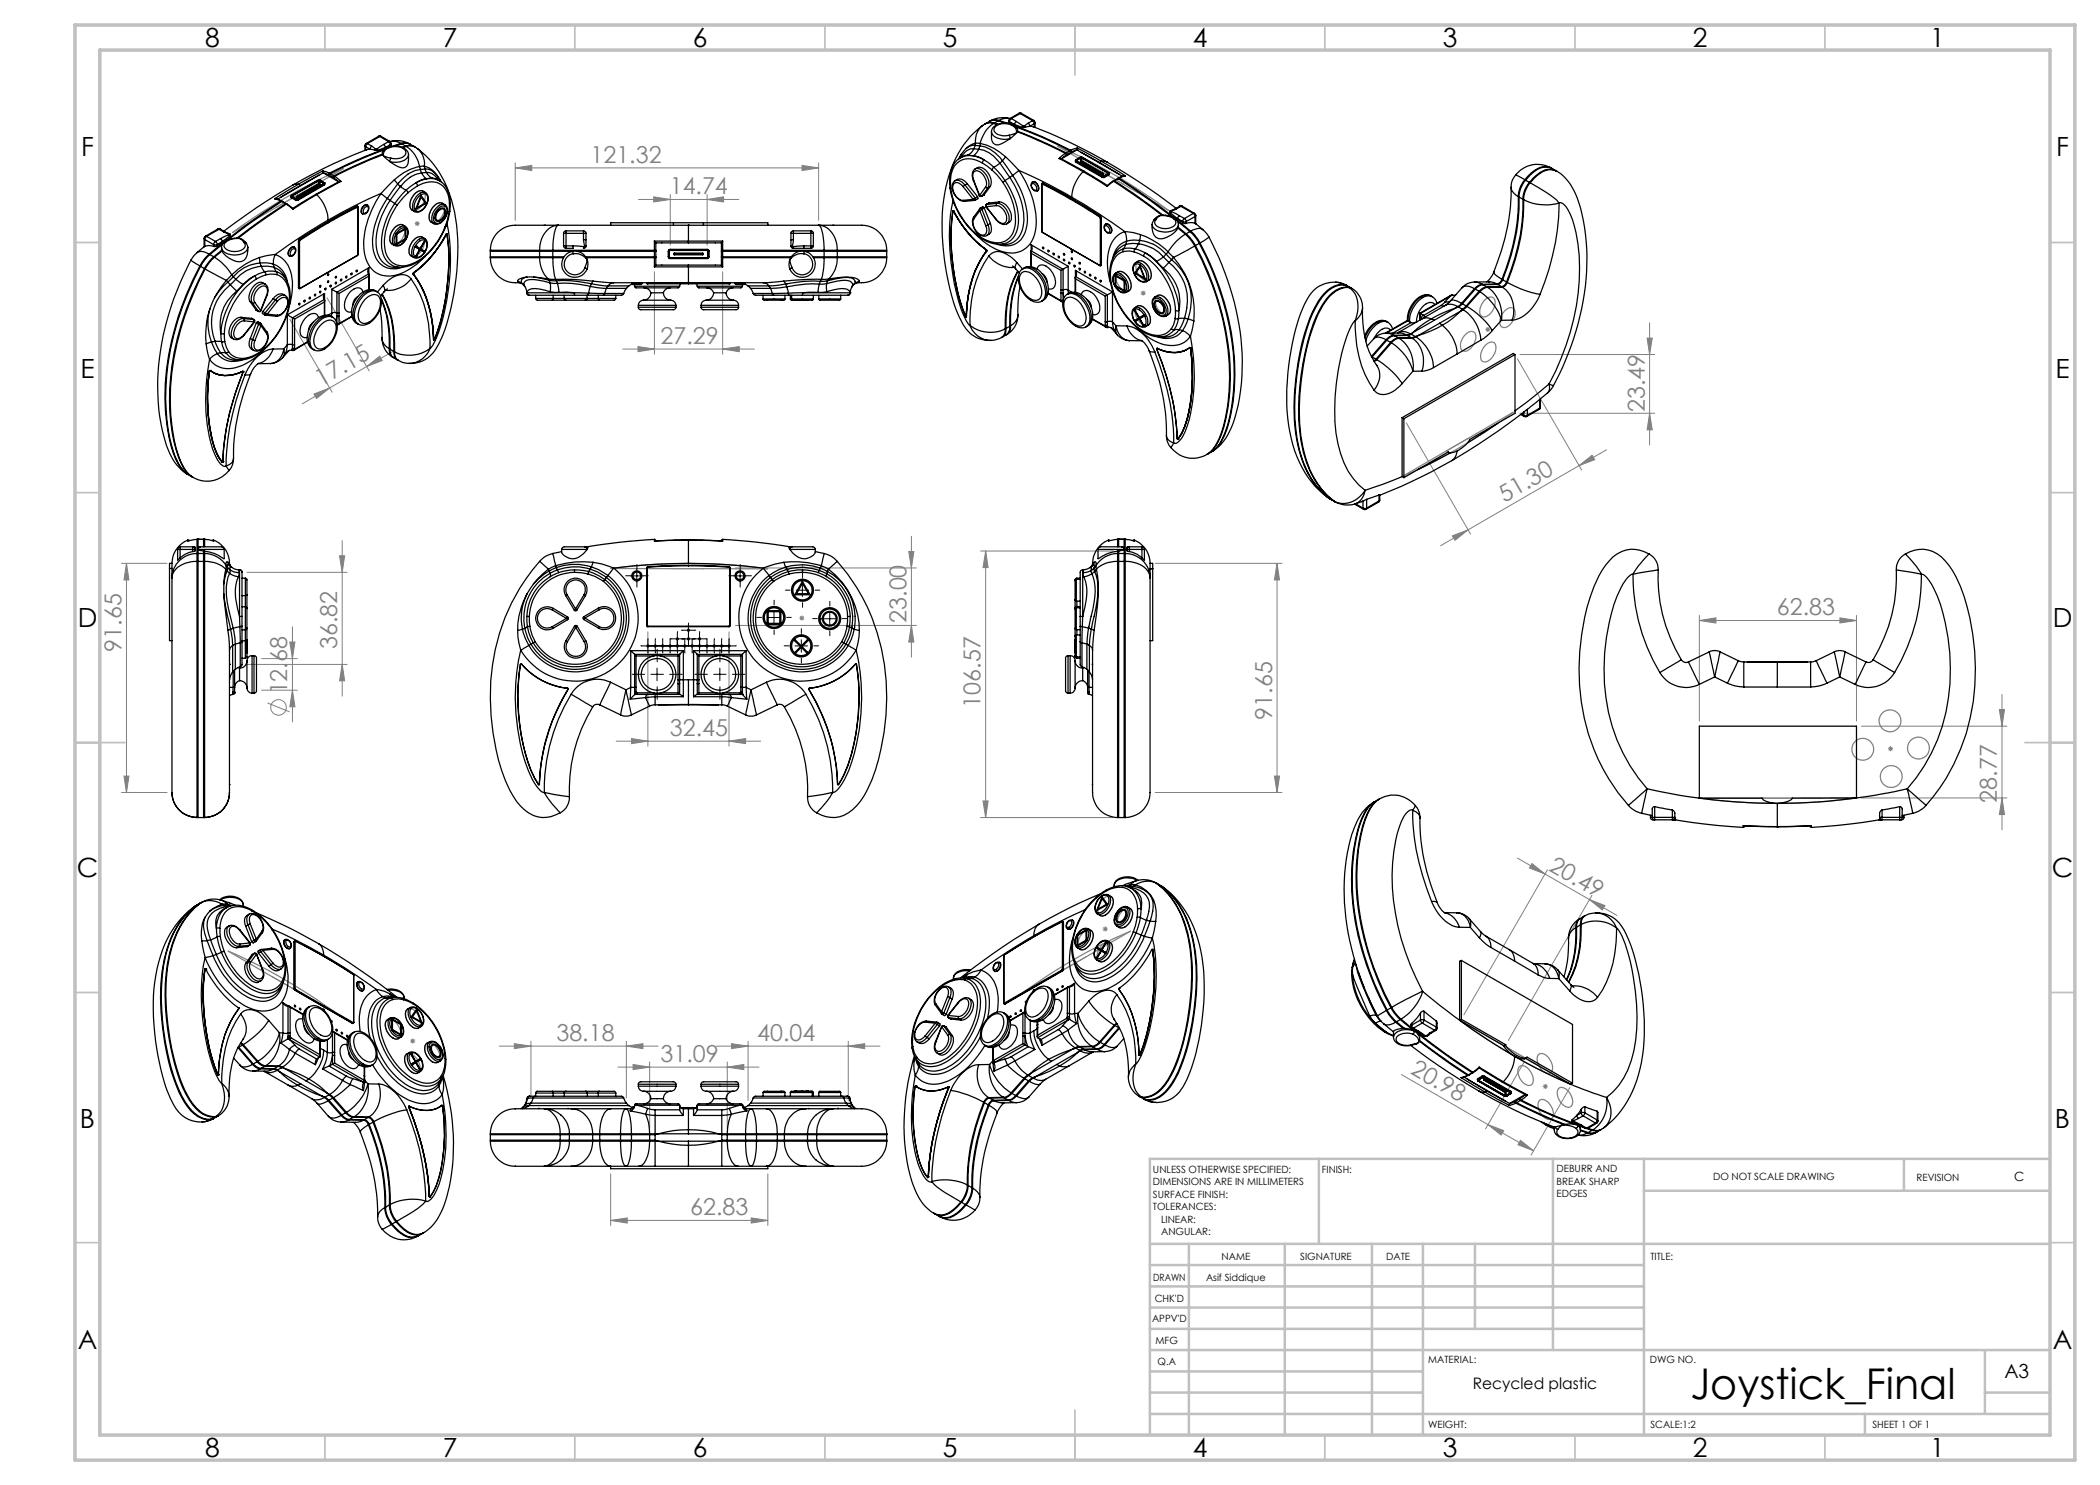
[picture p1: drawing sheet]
<svg xmlns="http://www.w3.org/2000/svg" width="420mm" height="297mm" viewBox="0 0 420 297" stroke-linecap="round" stroke-linejoin="round" font-family="sans-serif">
<defs><g id="words">
<text font-size="8.5" x="338.1" y="279.7">Joystick_Final</text>
<g font-size="5.3">
<text x="41" y="9.5">8</text>
<text x="88.5" y="9.5">7</text>
<text x="138.5" y="9.5">6</text>
<text x="188.5" y="9.5">5</text>
<text x="238.5" y="9.5">4</text>
<text x="288.5" y="9.5">3</text>
<text x="338.5" y="9.5">2</text>
<text x="386" y="9.5">1</text>
<text x="16.2" y="31.2">F</text>
<text x="411.2" y="31.2">F</text>
<text x="16.1" y="75.5">E</text>
<text x="411.1" y="75.5">E</text>
<text x="15.5" y="125.5">D</text>
<text x="410.5" y="125.5">D</text>
<text x="15.4" y="175.5">C</text>
<text x="410.4" y="175.5">C</text>
<text x="16" y="225.5">B</text>
<text x="411" y="225.5">B</text>
<text x="15.5" y="269.7">A</text>
<text x="410.5" y="269.7">A</text>
<text x="41" y="291.5">8</text>
<text x="88.5" y="291.5">7</text>
<text x="138.5" y="291.5">6</text>
<text x="188.5" y="291.5">5</text>
<text x="238.5" y="291.5">4</text>
<text x="288.5" y="291.5">3</text>
<text x="338.5" y="291.5">2</text>
<text x="386" y="291.5">1</text>
</g>
<g font-size="4.7" fill="#808080">
<text x="118.1" y="32.6">121.32</text>
<text x="133.9" y="38.9">14.74</text>
<text x="132.1" y="68.8">27.29</text>
<text x="64.2" y="77.4" transform="rotate(-30 64.2 77.4)">17.15</text>
<text x="328.9" y="82.4" transform="rotate(-90 328.9 82.4)">23.49</text>
<text x="300.9" y="100.6" transform="rotate(-30 300.9 100.6)">51.30</text>
<text x="181.3" y="124.6" transform="rotate(-90 181.3 124.6)">23.00</text>
<text x="355.4" y="123.1">62.83</text>
<text x="24.3" y="130.3" transform="rotate(-90 24.3 130.3)">91.65</text>
<text x="67.4" y="129.9" transform="rotate(-90 67.4 129.9)">36.82</text>
<text x="57.4" y="138.9" transform="rotate(-90 57.4 138.9)">12.68</text>
<text x="196.1" y="141.5" transform="rotate(-90 196.1 141.5)">106.57</text>
<text x="254.4" y="143.9" transform="rotate(-90 254.4 143.9)">91.65</text>
<text x="134" y="147.2">32.45</text>
<text x="399.4" y="160.5" transform="rotate(-90 399.4 160.5)">28.77</text>
<text x="309.5" y="173.9" transform="rotate(30 309.5 173.9)">20.49</text>
<text x="111.3" y="208.2">38.18</text>
<text x="151.5" y="208.2">40.04</text>
<text x="132.1" y="212.4">31.09</text>
<text x="281.9" y="214.7" transform="rotate(30 281.9 214.7)">20.98</text>
<text x="138.1" y="243.1">62.83</text>
</g>
<text font-size="3.9" x="400.9" y="275.5">A3</text>
<text font-size="3.2" x="294.5" y="277.9">Recycled plastic</text>
<text font-size="2.5" x="402.9" y="236.1">C</text>
<g font-size="2">
<text x="230.6" y="234.6">UNLESS OTHERWISE SPECIFIED:</text>
<text x="230.6" y="237.1">DIMENSIONS ARE IN MILLIMETERS</text>
<text x="230.6" y="239.6">SURFACE FINISH:</text>
<text x="264.4" y="234.6">FINISH:</text>
<text x="311.3" y="234.5">DEBURR AND</text>
<text x="311.3" y="237">BREAK SHARP</text>
<text x="311.3" y="239.5">EDGES</text>
<text x="342.6" y="236">DO NOT SCALE DRAWING</text>
<text x="383.3" y="236.2">REVISION</text>
<text x="230.6" y="242.1">TOLERANCES:</text>
<text x="232.2" y="244.6">LINEAR:</text>
<text x="232.2" y="247.1">ANGULAR:</text>
<text x="244.3" y="252">NAME</text>
<text x="260" y="251.9">SIGNATURE</text>
<text x="277.2" y="251.9">DATE</text>
<text x="330.1" y="251.9">TITLE:</text>
<text x="230.6" y="256.1">DRAWN</text>
<text x="241.2" y="256.1">Asif Siddique</text>
<text x="230.9" y="260.3">CHK'D</text>
<text x="230.4" y="264.4">APPV'D</text>
<text x="231.1" y="268.8">MFG</text>
<text x="231.5" y="273">Q.A</text>
<text x="285.6" y="272.5">MATERIAL:</text>
<text x="330" y="272.5">DWG NO.</text>
<text x="285.6" y="285.5">WEIGHT:</text>
<text x="330.1" y="285.6">SCALE:1:2</text>
<text x="374.5" y="285.6">SHEET 1 OF 1</text>
</g>
</g></defs>
<g fill="none" stroke="#808080" stroke-width=".2">
<path d="M59.6 39l-4.2 2.4M103 33.6l3.4-.5v1zM103 32.6v11.5M103 33.6h60.7M127.7 39.9h20.1M130.7 39.4l3.4 .5-3.4 .5zM134.1 38.9v10.1M141.4 39.9l3.3-.5v1zM141.4 38.9v10.1M160.4 33.1l3.3 .5-3.3 .5zM163.7 32.6v11.5M220.4 34.4l4.2 2.4"/>
<path d="M65.4 59.5l8.4 14.7M82.9 44.7h1M83.1 44.4l.7 .7M83.4 44.2v1M83.8 44.4l-.7 .7M130.9 54.4v16.4M144.5 54.4v16.4M228.1 58.6h1M228.3 58.3l.7 .7M228.6 58.1v1M229 58.3l-.7 .7M58 63.8l8.4 14.7"/>
<path d="M62.8 78.8l3.1-1.2-2.6 2.1zM73.3 73.3l-12.9 7.5M73.3 73.3l2.7-2.1 .4 .9zM78.8 70.1l-5.5 3.2M124.5 69.8h26.4M127.6 69.3l3.3 .5-3.3 .5zM144.5 69.8l3.3-.5v1zM297.1 65.9h1M297.2 65.5l.7 .7M297.6 65.4v1M297.9 65.5l-.7 .7M303.5 71.8l12.8 22.2"/>
<path d="M304 70.9h26.9M329.4 67.6h1l-.5 3.3zM329.9 64.6v24.4M281.3 84.6l12.8 22.2M293.5 87.7l-4.2 2.5M304 82.7h26.9M315.8 93.1l2.6-2.1 .5 .9zM315.8 93.1l-22.2 12.9M321.3 90l-5.5 3.1M329.9 82.7l.5 3.3h-1zM24.3 112.7h9.1M25.3 112.7l.5 3.3h-1z"/>
<path d="M25.3 112.7v45.8M49.4 114.5h20M67.9 111.2h1l-.5 3.3zM68.4 108.1v31.1M134.7 113.7h6M147.1 113.6h36.2M181.8 110.3h1l-.5 3.3zM182.3 107.2v24.2M196.1 110.2h26.6M197.1 110.2l.5 3.3h-1zM197.1 110.2v53.3M231 112.7h25.4"/>
<path d="M255.4 112.7l.5 3.3h-1zM255.4 112.7v45.8M290.5 107.2l3.1-1.2-2.6 2.1zM293.6 106l-5.5 3.1M49.4 132.9h20M52.3 138h7.2M52.3 131.7h7.2M58 128.4h1l-.5 3.3zM58.5 125.4v19M58.5 138l.5 3.4h-1zM68.4 132.9l.5 3.3h-1zM129.6 126.4v22.8"/>
<path d="M145.8 126.4v22.8M147.1 125.1h36.2M159.9 123.6h1M160 123.3l.7 .7M160.4 123.1v1M160.7 123.3l-.7 .7M182.3 125.1l.5 3.3h-1zM339.9 124.1l3.3-.5v1zM339.9 123.1v21.1M339.9 124.1h31.4M368 123.6l3.3 .5-3.3 .5zM371.3 123.1v21.1"/>
<path d="M400.4 138.9v27M24.3 158.5h9.1M24.8 155.2h1l-.5 3.3zM53.5 140.6l4.4 1.8M123.2 148.2h29M126.3 147.7l3.3 .5-3.3 .5zM145.8 148.2l3.3-.5v1zM231 158.5h25.4M254.9 155.2h1l-.5 3.3zM352.4 159.6h6.1M372.3 145.2h29.1M372.3 159.6h29.1"/>
<path d="M377.6 149.8h1M377.8 149.4l.7 .7M378.1 149.2v1M378.5 149.4l-.7 .7M399.9 141.9h1l-.5 3.3zM400.4 159.6l.5 3.3h-1zM196.1 163.5h26.4M196.6 160.2h1l-.5 3.3zM303.5 171.6l14.4 8.3M306.4 172.7l2.6 2.1-3.1-1.2zM309.5 174l-16.7 29M317.9 179.9l3.1 1.2-.5 .9z"/>
<path d="M317.9 179.9l5.5 3.2M318.4 179.1l-16.7 29M54.5 195.4l4.2 2.4M217 191.5l-4.2 2.4M220.5 185.8h1M220.7 185.5l.7 .7M221.1 185.3v1M221.4 185.5l-.7 .7M82.1 208.2h.9M82.2 207.9l.7 .7M82.5 207.7v1M82.9 207.9l-.7 .7"/>
<path d="M99.8 209.2h31.8M102.9 208.7l3.3 .5-3.3 .5zM106.2 208.2v11.4M123.6 213.4h28.2M125.3 209.2l3.3-.5v1zM125.3 208.2v11.4M126.6 212.9l3.3 .5-3.3 .5zM129.9 212.4v13.3M143.3 209.2h32.7M145.5 213.4l3.3-.5v1zM145.5 212.4v13.3M146.3 208.7l3.3 .5-3.3 .5z"/>
<path d="M149.6 208.2v11.9M169.7 209.2l3.2-.5v1zM169.7 208.2v11.9M280.3 214.9l17.3 10M300.8 209.2l4.2 2.4M304.9 212.3l-7.8 13.5M308.5 217.3h1.1M308.7 216.9l.7 .8M309.1 216.8v1M309.4 216.9l-.7 .8M314 217.5l-7.8 13.5M122.1 234.8v10.3"/>
<path d="M153.6 234.8v10.3M297.6 224.9l3.1 1.2-.5 .9zM297.6 224.9l9.1 5.2M304.1 228.1l2.6 2-3.1-1.2zM122.1 244.1l3.3-.5v1zM122.1 244.1h31.5M150.2 243.6l3.4 .5-3.4 .5z"/>
<circle cx="55.7" cy="141.5" r="1.55"/>
</g>
<g fill="none" stroke="#808080" stroke-width=".25">
<path d="M59.7 38.9l-13.2 7.6a112.4 112.4 0 0 1 22.2-12.8l-9.1 5.3M82.9 38.8l.2-.2a1.08 1.08 0 0 1 1.9 .1 2.94 2.94 0 0 1-2.3 3.4 1.44 1.44 0 0 1-.5-2.1zM211.5 29.2a113.9 113.9 0 0 1 22.2 12.9zM79 45.4l.2-.1a1.02 1.02 0 0 1 1.1-.4 1.02 1.02 0 0 1 .7 .9 2.83 2.83 0 0 1-2.4 3.1 1.5 1.5 0 0 1-.4-2.3zM82.6 48.2a1.41 1.41 0 0 1 2.1-.6 2.86 2.86 0 0 1-2.1 3.7 1.13 1.13 0 0 1-.8-1.6zM87 41a1.07 1.07 0 0 1 1.4-.4 1.07 1.07 0 0 1 .5 1.4 2.78 2.78 0 0 1-2.4 2.5 1.43 1.43 0 0 1-.5-2.1l.4-.8zM223.4 54.5a1.3 1.3 0 0 1 2 .6 2.36 2.36 0 0 1 .4 3 2.07 2.07 0 0 1-2.3-1.4l-.3-1v-.5zM227.4 52.5a1.2 1.2 0 0 1 1.8 .2 2.66 2.66 0 0 1 .7 3.2 1.85 1.85 0 0 1-2.3-1.2l-.4-1.2zM231.2 59.3a1.61 1.61 0 0 1 2.4 1 2.11 2.11 0 0 1 .2 2.5 1.7 1.7 0 0 1-2.2-1l-.6-1.4v-.6zM227.3 61.3a1.7 1.7 0 0 1 2.3 1.1 2.01 2.01 0 0 1 0 2.6 2.28 2.28 0 0 1-2.4-1.8l-.2-1.1zM293 67l.1-.1a1.1 1.1 0 0 1 1.1-.6 1.1 1.1 0 0 1 .9 .7 3.1 3.1 0 0 1-2.2 3.3 1.15 1.15 0 0 1-.8-1.7l.4-.9zM296.9 60.1l.1-.1a1.08 1.08 0 0 1 1-.6 1.08 1.08 0 0 1 1 .7 2.94 2.94 0 0 1-2.3 3.3 1.21 1.21 0 0 1-.6-1.8l.3-.8z"/>
<path d="M297.3 68.9a1.04 1.04 0 0 1 1.2-.5 1.04 1.04 0 0 1 .7 1.1 2.92 2.92 0 0 1-2.4 2.9 1.43 1.43 0 0 1-.5-2.2zM301.1 62.1l.1-.2a1.06 1.06 0 0 1 1.4-.3 1.06 1.06 0 0 1 .4 1.4 2.88 2.88 0 0 1-2.3 2.5h-.1a1.51 1.51 0 0 1-.4-2.3zM280.4 95.3l22.2-12.9a109.3 109.3 0 0 1-22.2 12.9zM140.7 113.7l12.9 .1a117.3 117.3 0 0 0-31.5-.1h18.7M358.5 159.6h12.8a115.3 115.3 0 0 1-31.4 0h18.6M220.6 179.8a1.15 1.15 0 0 1 2 0 3 3 0 0 1-2.3 3.4 1.44 1.44 0 0 1-.5-2.1zM58.7 197.8l9.1 5.3a112.4 112.4 0 0 0-22.2-12.9l13.2 7.6M216.6 186.5l.2-.1a1.04 1.04 0 0 1 1.4-.3 1.04 1.04 0 0 1 .4 1.3 2.75 2.75 0 0 1-2.4 2.5 1.53 1.53 0 0 1-.4-2.2zM217.1 191.4l-13.2 7.6a112.4 112.4 0 0 1 22.2-12.8l-9.1 5.3M220.5 189l.1-.2a1.02 1.02 0 0 1 1.1-.4 1.02 1.02 0 0 1 .8 .8 2.97 2.97 0 0 1-2.3 3.2 1.13 1.13 0 0 1-.7-1.7l.2-.7zM224.6 182.1a1.04 1.04 0 0 1 1-.5 1.04 1.04 0 0 1 .9 .8 2.97 2.97 0 0 1-2.2 3.2 1.07 1.07 0 0 1-.8-1.6l.3-.9zM77.3 204.1a1.38 1.38 0 0 1 2 .5 2.3 2.3 0 0 1 .4 3.1 1.87 1.87 0 0 1-2.2-1.3l-.5-1.3 .1-.7z"/>
<path d="M81.2 210.9a1.65 1.65 0 0 1 2.2 .9 2.19 2.19 0 0 1 .2 2.8 1.75 1.75 0 0 1-2.1-1.1 2.26 2.26 0 0 1-.3-2.6zM81.3 202a1.36 1.36 0 0 1 2.1 .6 2.35 2.35 0 0 1 .4 2.9 1.54 1.54 0 0 1-2.1-.9l-.3-.6-.3-1.1zM85.2 208.8a1.65 1.65 0 0 1 2.3 1 2.01 2.01 0 0 1 .1 2.7 2.16 2.16 0 0 1-2.4-1.6l-.3-1.5zM303.9 213.3a1.59 1.59 0 0 1 2.1 .9 2.27 2.27 0 0 1 .3 2.8 1.97 1.97 0 0 1-2.4-1.4l-.3-1.2 .1-.8zM305 211.6l9.1 5.2a112.4 112.4 0 0 1-22.2-12.8l13.2 7.6M307.7 211l.1-.1a1.83 1.83 0 0 1 2.3 1.3 1.72 1.72 0 0 1-.2 2.5 2.46 2.46 0 0 1-2.3-2.2l-.2-.7zM311.7 217.7a1.54 1.54 0 0 1 2.1 .8 2.36 2.36 0 0 1 .4 2.8 1.48 1.48 0 0 1-2-.7 2.58 2.58 0 0 1-.5-2.9zM307.8 220.2a1.34 1.34 0 0 1 2.1 .6 2.35 2.35 0 0 1 .4 2.9 1.7 1.7 0 0 1-2.2-1.1l-.5-1.2v-.5z"/>
<circle cx="160.5" cy="118" r="2.19"/>
<circle cx="154.8" cy="123.5" r="2.18"/>
<circle cx="160.2" cy="129.2" r="2.19"/>
<circle cx="165.9" cy="123.7" r="2.19"/>
<circle cx="372.5" cy="149.9" r="2.18"/>
<circle cx="378" cy="144.2" r="2.19"/>
<circle cx="378.2" cy="155.3" r="2.18"/>
<circle cx="383.7" cy="149.6" r="2.19"/>
</g>
<g fill="none" stroke="#c0c0c0" stroke-width=".35">
<path d="M65 5v5M115 5v5M165 5v5M215 5v10M265 5v5M315 5v5M365 5v5M15 48.5h5M410 48.5h5M15 98.5h5M410 98.5h5M15 148.5h10"/>
<path d="M405 148.5h10M15 198.5h5M410 198.5h5M15 248.5h5M410 248.5h5M65 287v5M115 287v5M165 287v5M215 282v10M265 287v5M315 287v5M365 287v5"/>
</g>
<g fill="none" stroke="#c0c0c0" stroke-width=".5">
<path d="M263.8 231.8v17M310.6 231.8v38.2M328.8 231.8v55.2M328.8 238.2h81.2M380.8 231.8v6.4M410 231.8h-180v55.2M230 248.8h180M230 257.3h98.8M230 253h98.8M237.8 248.8v38.2M257 248.8v38.2M274.4 248.8v38.2"/>
<path d="M284.6 248.8v38.2M295 248.8v17M230 265.8h98.8M230 261.5h98.8M230 278.5h54.6M230 274.3h54.6M230 270h180M397 278.5h13M397 270v12.8M230 282.8h180M373 282.8v4.2"/>
</g>
<path d="M15 5h400v287h-400zM20 10h390v277h-390z" fill="none" stroke="#c0c0c0" stroke-width=".7"/>
<g fill="none" stroke="#000" stroke-width=".2" stroke-dasharray="15.2 1.3 1.3 1.3">
<path d="M126.1 115.2h-1M127.4 113.9v-1M127.4 116.4v1M128.6 115.2h1M146.8 115.2h-1M148 113.9v-1M148 116.4v1M149.3 115.2h1M158 118h-.9M160.5 115.5v-.9M163 118h.9M128.3 129.2h-.1"/>
<path d="M128.9 134.9h-2.5M129.6 127.9v-.2M129.6 130.4v.2M129.8 129.2h-.2M130.8 129.2h.2M131.1 127.9v-.2M131.1 130.4v.2M131.3 129.2h-.2M131.4 132.4v-2.5M131.4 137.4v2.5M132.3 129.2h.2M132.5 127.9v-.2"/>
<path d="M132.5 130.4v.2M132.8 129.2h-.2M133.8 129.2h.2M133.9 134.9h2.5M134 127.9v-.2M134 130.4v.2M134.2 129.2h-.1M134.2 127.8h-.1M135.3 129.2h.2M135.5 127.9v-.2M135.5 130.4v.2M135.5 126.5v-.2"/>
<path d="M135.5 129v.2M135.7 129.2h-.2M136.5 127.8h-.2M136.5 126h-.2M136.7 129.2h.2M136.7 127.8h.2M137 127.9v-.2M137 130.4v.2M137.2 129.2h-.2M137.7 126.5v-.2M137.7 129v.2M137.7 124.8v-.2"/>
<path d="M137.7 127.3v.2M138.2 129.2h.2M138.4 127.9v-.2M138.4 130.4v.2M138.7 129.2h-.2M138.7 127.8h-.2M139 127.8h.2M139 126h.2M139.7 129.2h.2M139.9 127.9v-.2M139.9 130.4v.2M139.9 126.5v-.2"/>
<path d="M139.9 129v.2M140.1 129.2h-.1M141.2 129.2h.2M141.2 127.8h.2M141.4 127.9v-.2M141.4 130.4v.2M141.5 134.9h-2.5M141.6 129.2h-.2M142.6 129.2h.2M142.9 127.9v-.2M142.9 130.4v.2M143.1 129.2h-.2"/>
<path d="M144 132.4v-2.5M144 137.4v2.5M144.1 129.2h.2M144.3 127.9v-.2M144.3 130.4v.2M144.6 129.2h-.2M145.6 129.2h.2M145.8 127.9v-.2M145.8 130.4v.2M146.5 134.9h2.5M147.1 129.2h.2M152.3 123.5h-.9"/>
<path d="M154.8 121v-1M154.8 126v.9M157.3 123.5h1M157.8 129.2h-1M160.3 126.7v-1M160.3 131.7v.9M160.5 120.5v1M162.8 129.2h.9M163.5 123.7h-1M166 121.2v-.9M166 126.2v1M168.5 123.7h.9"/>
</g>
<g fill="none" stroke="#000" stroke-width=".2">
<path d="M126.1 115.2h2.5M127.4 113.9v2.5M146.8 115.2h2.5M148 113.9v2.5M159.2 118h2.5M160.5 116.8v2.5M128.3 129.2h18.8M129.6 127.9v2.5M130.2 134.9h2.5M131.1 127.9v2.5M131.4 133.6v2.5M132.5 127.9v2.5"/>
<path d="M134 127.9v2.5M134.2 127.8h6.9M135.5 126.5v3.9M136.5 126h2.5M136.9 127.9v2.5M137.7 124.8v4.2M138.4 127.9v2.5M139.9 126.5v3.9M141.4 127.9v2.5M142.7 134.9h2.5M142.8 127.9v2.5M144 133.6v2.5"/>
<path d="M144.3 127.9v2.5M145.8 127.9v2.5M153.6 123.5h2.5M154.8 122.2v2.5M159 129.2h2.5M160.3 127.9v2.6M164.7 123.8h2.5M165.9 122.5v2.5"/>
</g>
<g fill="#808080">
<path d="M317.9 179.9l3.1 1.2-.5 .9zM306.4 172.7l2.6 2.1-3.1-1.2zM304.1 228.1l2.6 2-3.1-1.2zM297.6 224.9l3.1 1.2-.5 .9z"/>
<path d="M144.5 69.8l3.3-.5v1zM127.6 69.3l3.3 .5-3.3 .5zM125.3 209.2l3.3-.5v1zM102.9 208.7l3.3 .5-3.3 .5zM145.5 213.4l3.3-.5v1zM126.6 212.9l3.3 .5-3.3 .5z"/>
<path d="M126.3 147.7l3.3 .5-3.3 .5zM145.8 148.2l3.3-.5v1zM122.1 244.1l3.3-.5v1zM150.2 243.6l3.4 .5-3.4 .5zM146.3 208.7l3.3 .5-3.3 .5zM169.7 209.2l3.2-.5v1zM339.9 124.1l3.3-.5v1zM368 123.6l3.3 .5-3.3 .5z"/>
<path d="M62.8 78.8l3.1-1.2-2.6 2.1zM73.3 73.3l2.7-2.1 .4 .9z"/>
<path d="M290.5 107.2l3.1-1.2-2.6 2.1zM315.8 93.1l2.6-2.1 .5 .9z"/>
<path d="M196.6 160.2h1l-.5 3.3zM197.1 110.2l.5 3.3h-1z"/>
<path d="M182.3 125.1l.5 3.3h-1zM181.8 110.3h1l-.5 3.3zM58.5 138l.5 3.4h-1zM58 128.4h1l-.5 3.3z"/>
<path d="M24.8 155.2h1l-.5 3.3zM25.3 112.7l.5 3.3h-1z"/>
<path d="M255.4 112.7l.5 3.3h-1zM254.9 155.2h1l-.5 3.3z"/>
<path d="M67.9 111.2h1l-.5 3.3zM68.4 132.9l.5 3.3h-1zM399.9 141.9h1l-.5 3.3zM400.4 159.6l.5 3.3h-1zM329.4 67.6h1l-.5 3.3zM329.9 82.7l.5 3.3h-1z"/>
<path d="M103 33.6l3.4-.5v1zM160.4 33.1l3.3 .5-3.3 .5z"/>
<path d="M130.7 39.4l3.4 .5-3.4 .5zM141.4 39.9l3.3-.5v1z"/>
</g>
<g fill="none" stroke="#000" stroke-width=".25">
<path d="M54.9 39.8h.6l.8 .4M54.9 39.8l1.3 .4M56.2 39.4l-.7 .4M58.2 39.3h.1M58.2 39.3v.2M58.2 39.5l.1 .1M58.2 39.3l.1 .1M58.3 39.3v.1M58.3 39.3h-.1M58.3 39.2l-.1 .1M58.3 39.2v.1M58.3 39.1v.1"/>
<path d="M58.3 39.1l-.1 .2M58.3 39.1h.1M58.3 39.6l.8 .4M58.3 39.4v.2M58.3 39.4l.8 .5M58.3 39.4h.1M58.3 39.4l.9 .4M58.4 39.3h.1M58.4 39.2v.1M58.4 39.1v.1M58.4 39.1l.1 .1M58.4 39.3l.8 .5"/>
<path d="M58.5 39.3h-.1M58.5 39.2l-.1 .1M58.5 39.3l.7 .5M58.5 39.2v.1M58.5 37a122.8 122.8 0 0 0-13.7 9.2M59.1 39.9h.5M59.1 39.9v.1M59.2 39.8h.4M59.2 39.8l-.1 .1M59.2 39.8h.3M59.2 39.8h.1M59.4 39.3v.1"/>
<path d="M59.4 39.3v.5M59.4 39.3h.1M59.4 39.4h.1M59.4 39.4v.4M59.5 39.3l-.1 .1M59.5 39.3v.1M59.5 39.8h.1M59.5 39.4h.2M59.5 39.4v.4M59.5 39.4h.1M59.6 39.9h.1M59.6 39.4h.1"/>
<path d="M59.6 39.9v.1M59.7 39.4v.2M59.7 36.8l-4.8 3M59.7 36.8l.3 .3M59.7 36.8h-.4l-.8 .2M60 37.1l-3.8 2.3M63.2 38.9l-4.7 2.8M63.2 38.9h.2M63.4 38.9l-4.8 2.9M63.4 38.9a7.8 7.8 0 0 1 2.2 5.1M63.5 37h.1M63.5 37l-4.1 2.3"/>
<path d="M63.5 36.1h.1M63.6 37h.1M63.6 36.1l-5.3 3M63.6 37l.1 .1M63.6 36.1h.3M63.6 36.1l.1 .1M63.6 36.1l-5.2 3M63.6 37l-4 2.4M63.7 37.1h.1M63.7 36.2v.8M63.7 37.1v.3M63.7 36.2l-5.2 3"/>
<path d="M63.7 37.1l-4 2.3M63.7 35.1l-3.7 2M63.7 35.1l-7.5 4.3M63.9 36.2h-.2M63.9 36.1v.1M63.9 36.1h.1M63.9 36.2h.1M63.9 36.2v1M64 36.1h-.4M64 36.1v.1M64 36.1h.1M64 36.1l-.1 .1"/>
<path d="M64 36.2v1M64 36.2l.7 .5M64 36.2h.1M64 36.2l.7 .4M64.1 36.1h.1M64.1 36.1l.7 .4M64.6 34.2l1.3 .4M64.6 34.2l-4.9 2.6M64.6 34.2v.3M64.6 34.6l-.9 .5M64.6 34.5l1.1 .5M64.6 34.6l3.1 1.8"/>
<path d="M64.6 34.5v.1M64.7 36.7v.1M64.7 36.8h.1M64.7 36.6v.2M64.7 36.6v.1M64.7 36.8l-5.2 3M64.8 36.5l.1 .2-.1 .1M64.8 36.8v.1M64.8 36.5h.1M64.8 36.8l-5.2 3M64.8 36.5l.1 .2-.1 .2M64.8 37l-5.2 3"/>
<path d="M64.8 36.9l-5.2 3M64.8 36.9v.1M64.9 36.7l-.1 .3M65.7 35h.1M65.8 35l.8 .5M65.9 34.6l-.2 .4M65.9 34.6l.1 .1M66 34.7l-.2 .3M66 34.7l.8 .5M66.6 35.5l.1 .1M66.7 35.6l1.1 .8M66.8 35.2l-.2 .3"/>
<path d="M66.8 35.2l.1 .1M66.9 35.3l1.3 1M66.9 35.3l-.2 .3M68.2 36.3h-.3l-4.7 2.6M68.2 36.3l-4.8 2.6M73 29.1l.1 .2M73 29.1v1M73.1 29.3l.9 .5M73.1 29.3v.7M73.2 28.7l-.2 .4M73.2 28.7h.3M73.5 28.7l-.3 .4-.1 .2"/>
<path d="M73.5 28.7l.9 .5M74 29.8a62.7 62.7 0 0 0-13.5 6.1l-2 1.1M74 29.8l.9 .2M74.4 29.2l.7 .6M74.4 29.2l-.4 .6M74.9 30l.7 .1M75.1 29.8l-.2 .2M75.1 29.8h.2M75.3 29.8l.3 .3M75.7 27.3h.5M75.7 27.3h.3M75.7 27.3l-2.5 1.4"/>
<path d="M76 27.3l1.7 1M76 27.3l-2.5 1.4M76.2 38.7a101.3 101.3 0 0 0-10.6 5.3M76.2 38.7l1.3 1M76.2 38.7a17.9 17.9 0 0 0-3.4 11.7 4.9 4.9 0 0 0 5.2 4.8 11.6 11.6 0 0 0 7-3.9M76.2 27.3h-.2M76.2 27.3l1.8 1M76.5 30.8l-4.9 2-4.8 2.4M76.5 30.8l.1 .1M76.6 30.9l.4 .6 1 .8M76.6 30.9l-6 2.6-3.7 1.8M76.6 30.9h.1"/>
<path d="M76.7 30.9v.3l1.5 .4M76.7 28.9l-1.4 .9M76.7 28.9l.4 .6M76.8 29.9a102 102 0 0 0-10.8 4.8M77.1 29.5l-1.5 .6M77.2 29.7l-5.9 2.4-5.4 2.5M77.5 39.7l.5 .4M77.5 39.7a14.1 14.1 0 0 0-2.7 10.7 4.1 4.1 0 0 0 5.7 3M77.6 29.5a3.1 3.1 0 0 1 4.1 1.1v.3M77.6 29.5a1.26 1.26 0 0 0-1.1 1.3M77.6 29.5h.2M77.7 28.3l.4 .6"/>
<path d="M77.7 28.3l-1 .6M77.8 29.5a2.89 2.89 0 0 1 3.3 .7 1.23 1.23 0 0 1-1.3 1.5l-1.6-.1M77.8 29.5a1.61 1.61 0 0 0-1.1 1.4M78 28.3l.2 .4M78 28.3h-.3M78.1 29.2l-1 .3M78.1 28.9l-1 .6M78.1 28.9v.3M78.2 31.6l-.2 .7M78.2 28.7l-.1 .5M78.2 28.7l-.1 .2M78.9 35.9l-2.7 2.8"/>
<path d="M78.9 35.9l.7 .9M79.6 36.8l-2.1 2.9M79.6 36.8l.5 .5M80.1 37.3l-2.1 2.8M80.1 37.3l1.1 .7M80.2 28.7l-.9-.4h-1.3a5 5 0 0 1 3.9 .5M80.2 28.7a2.25 2.25 0 0 1 1.7 .1M80.2 28.7h.1M80.2 28.7l-1.6 .5M80.3 28.7l-1.3 .5M80.3 28.7a2.25 2.25 0 0 1 1.8 .2M80.3 28.7l.8 .5"/>
<path d="M81.1 29.2l-.7 .3M81.1 29.2a2.25 2.25 0 0 1 1.7 .1M81.1 29.2l.1 .1M81.2 38l-2.2 2.7M81.2 38l.4 .6M81.2 29.3a6 6 0 0 1 2.7 4M81.2 29.3l-.6 .2M81.2 29.3a2.25 2.25 0 0 1 1.8 .1M81.6 38.6l-2.2 2.4M81.7 32.1a1.23 1.23 0 0 1-.5 1.3 1.23 1.23 0 0 1-1.4 0l-1.8-1.1M81.7 30.9a2.42 2.42 0 0 1-2.9 1.6l-.8-.2M81.7 30.9v1.2"/>
<path d="M81.9 28.8l.2 .1M82.1 28.9l.7 .4M82.8 29.3l.2 .1M82.9 38.8a1.45 1.45 0 0 1 2.2-.3 2.01 2.01 0 0 0-2.3 1.6 1.84 1.84 0 0 0 .1 2.2 1.81 1.81 0 0 1-.4-2.9zM83 29.4l.5 .3M83.1 36.6l-1.9 1.4M83.1 36.6l.4 .6M83.5 29.7a19.3 19.3 0 0 1 7.1 11.4 43.6 43.6 0 0 1-.1 19.1 24.8 24.8 0 0 1-3.9 10.4 5.9 5.9 0 0 1-4.6 2.1M83.5 37.2l-1.9 1.4M83.5 37.2a4.1 4.1 0 0 1 5.4 .3l.7 1.4 .3 1.8M83.5 29.7a3.8 3.8 0 0 1 1.4 3.5M83.7 39.4a1 1 0 0 1 .9-.6 1 1 0 0 1 .9 .6 2.55 2.55 0 0 1-2 2.9 1.29 1.29 0 0 1-.4-2z"/>
<path d="M83.9 33.3a10.2 10.2 0 0 0-5 2.6M83.9 33.3l.2 .6M84.1 33.9a6.8 6.8 0 0 0-4.5 2.9M84.1 33.9l.2 .7M84.2 39.1l1.1 1.5-2.2 1.3zM84.2 39.4l.9 1.2-1.7 1zM84.3 34.6a6.5 6.5 0 0 0-4.2 2.7M84.3 34.6l.6 .8 .4 .3M84.9 33.2l-1 .1M84.9 33.2l.1 .6M84.9 33.2a5.2 5.2 0 0 1 3.3 3.2M85 33.8l-.9 .1"/>
<path d="M85 33.8l.3 .7M85 33.8a3.5 3.5 0 0 1 3.1 2.5M85.1 38.5a1.96 1.96 0 0 1 0 2.8 1.73 1.73 0 0 1-2.2 1M85.3 34.5l-1 .1M85.3 34.5l.6 .8 .5 .3M85.3 34.5a2.51 2.51 0 0 1 2.4 1.6M85.3 35.7l-1.3 .4-.9 .5M86.4 35.6l-1.1 .1M86.4 35.6a2.14 2.14 0 0 1 1.5 .6M87.9 36.2a4.9 4.9 0 0 1 2.1 4.3M87.9 36.2a4.7 4.7 0 0 0-4.8 .4M189.9 35.9l.1 1.7"/>
<path d="M189.9 35.9l.2 .2M190.1 36.1v1.6M190.1 37.7l-.1-.1 .3 1.3 .5 1.8M190.1 37.7l.8 3M191 36.2a2.02 2.02 0 0 0 0 2.8 2.28 2.28 0 0 0 1.9 1.3M191 36.2a1.6 1.6 0 0 1 2.5 .6M191 36.2a1.71 1.71 0 0 1 2 .8M192.1 31.5a4.9 4.9 0 0 0-2.2 4.4M192.1 31.6a4.6 4.6 0 0 1 4.7 .4M192.3 30.8l-.6 1M192.3 30.8l-.5 .9M192.6 37.3l-.5-.5a.9 .9 0 0 0-1.1-.2 .9 .9 0 0 0-.5 1.1 2.54 2.54 0 0 0 2.1 2.4"/>
<path d="M192.6 37.3l2 2.6M193 37l-.4 .3M193 37l2.1 2.6M193.3 29.7l-1 1.1M193.5 36.8l2 2.5M193.5 36.8l-.5 .2M193.5 31l1.2 .1M193.5 31l-.5 .1-.9 .5M194.6 39.9l.3 .2 .2-.1M194.6 39.9l-2 .2M194.7 36.1h.1M194.7 36.1l1.2 3"/>
<path d="M194.7 31.1l1.6 .5 .5 .4M194.7 36.1a1.22 1.22 0 0 1 .6-2 2.69 2.69 0 0 1 1.9 3.1l-.1 .2M194.8 29.7a2.4 2.4 0 0 1-1.3 1.3M194.8 29.7l.9 .1M194.8 29.7a2.72 2.72 0 0 0-2.6 1.8M195 29.1l-.2 .6M195 29.1l1 .1M195 29.1l-1.1 .1-.6 .5M195.1 33.8a1.72 1.72 0 0 0-.4 2.3M195.1 39.6l-.5 .3M195.1 39.6v.4M195.1 28.6l-.8 .3-1 .8"/>
<path d="M195.1 28.6l.9 .1M195.1 28.6l-.1 .5M195.5 39.3l.1 .4-.5 .3M195.5 39.3l-.4 .3M195.7 29.8l-.3 .6-.7 .7M195.7 29.8a6.1 6.1 0 0 1 4.3 2.8M195.9 39.1l.1 .2h.3M195.9 39.1l.2 .2 .3-.1M195.9 39.1h.1M196 29.2a6.6 6.6 0 0 1 4.5 2.9M196 29.2l-.3 .6M196 28.7a10.6 10.6 0 0 1 5.1 2.6"/>
<path d="M196 28.7v.5M196.4 39.2l-.1 .1M196.5 25.1a19.7 19.7 0 0 0-7.3 12.3 47.6 47.6 0 0 0 1.1 21.6 17.4 17.4 0 0 0 3.7 7.6 5.8 5.8 0 0 0 4.2 1.5 4.4 4.4 0 0 1-4.2-3.1M196.5 32.6a4 4 0 0 0-5.4 .3l-.7 1.4-.3 1.8M196.5 32.6l1.9 1.4M196.5 25.1a4 4 0 0 0-1.4 3.5M196.8 32l2 1.4M196.8 32l-.3 .6M196.8 39l-.5 .3M196.8 39h.1M197 24.8l-.5 .3M197.1 37.4l.5 .2"/>
<path d="M197.1 37.4l-1.2 1.7M197.1 24.7l-.1 .1M197.6 37.6l-1.2 1.6M197.9 24.3l-.8 .4M198 37.3a3 3 0 0 0-2.1-3.9l-.9 .4a1.8 1.8 0 0 1 2.1 1.1 2.65 2.65 0 0 1 .5 2.7M198 24.2l-.1 .1M198 37.3l-1.2 1.7M198 37.3l-.4 .3M198.3 26.3a3.1 3.1 0 0 0 .3 2.3 1.53 1.53 0 0 0 2.1-.1l1.3-.8M198.3 26.3a2.6 2.6 0 0 0 3.3 1.5l.4-.1M198.4 34l1 1 1.2 1.4M198.7 24.7a6.4 6.4 0 0 0-2.7 4"/>
<path d="M198.7 24.7l.7 .2M198.7 24.7a2.25 2.25 0 0 0-1.7 .1M198.8 33.4l1.4 1.6 .8 1.1M198.8 33.4l-.4 .6M198.9 24.6l.7 .2M198.9 24.6a1.9 1.9 0 0 0-1.8 .1M198.9 24.6l-.2 .1M199.6 24.2l1.4 .4M199.6 24.2a2.25 2.25 0 0 0-1.7 .1M199.6 24.2l-.7 .4M199.8 24.1l1.3-.4h.9a5 5 0 0 0-4 .5M199.8 24.1a1.9 1.9 0 0 0-1.8 .1"/>
<path d="M199.8 24.1l-.2 .1M199.8 24.1l1.7 .6M200 32.6l-1.2 .8M200 32.6l2 2.9M200.5 32.1l2 3M200.5 32.1l-.5 .5M200.6 36.4a12.3 12.3 0 0 1 2.3 9.3 3.5 3.5 0 0 1-4.9 2.6 13 13 0 0 1-7.1-7.6M201 36.1a13.1 13.1 0 0 1 2.5 9.5 3.7 3.7 0 0 1-5 3.1 12.7 12.7 0 0 1-7.2-6.9l-.5-1.1M201 36.1l-.4 .3M201.1 31.3l2.7 2.8M201.1 31.3l-.6 .8M201.8 24.1v.3l.1 .1"/>
<path d="M201.8 24.1l.1 .2M201.8 27.1l.2 .6M201.9 24.5l1 .4M201.9 24.3l1 .6M201.9 24.3v.2M202 35.5l-1 .6M202 35.5a14 14 0 0 1 2.6 9.9 3.9 3.9 0 0 1-4.4 3.5M202 23.7l-.2 .4M202 23.7h.2M202.2 24.9a2.82 2.82 0 0 0-3.3 .7 1.24 1.24 0 0 0 1.3 1.5h1.6M202.2 24.9a1.49 1.49 0 0 1 1.1 1.4M202.2 23.7l-.3 .6"/>
<path d="M202.2 23.7l1.1 .6M202.4 24.9a3.3 3.3 0 0 0-4 .9l-.1 .5M202.4 24.9l.8 .5a.7 .7 0 0 1 .3 .8M202.4 24.9h-.2M202.5 35.1l-.5 .4M202.5 35.1a14.9 14.9 0 0 1 2.9 10.1 4.2 4.2 0 0 1-6 3.7M202.8 25.1l5.9 2.4 5.4 2.6M202.9 24.9l1.5 .6M203.2 25.4a85.9 85.9 0 0 1 10.8 4.8M203.3 24.3l1.3 1M203.3 24.3l-.4 .6M203.3 26.3l-.1 .3-1.4 .5"/>
<path d="M203.3 26.3h.1M203.4 26.3l-1.4 1.4M203.4 26.3l6 2.6 3.7 1.8M203.5 26.2l4.9 2.1 4.8 2.3M203.5 26.2l-.1 .1M203.8 22.7h.5M203.8 34.1a93.3 93.3 0 0 1 10.5 5.3M203.8 34.1l-1.3 1M203.8 34.1a17.7 17.7 0 0 1 3.4 11.7 5 5 0 0 1-7.2 4.4 13.5 13.5 0 0 1-5.1-3.6M203.8 22.7h.2M203.8 22.7l-1.8 1M204 22.7l-1.8 1"/>
<path d="M204 22.7l2.5 1.4M204.3 22.7h-.3M204.3 22.7l2.5 1.4M204.6 25.3h.2M204.6 25.3l-.2 .2M204.8 25.3l.3 .1M205.1 25.4l-.7 .1M205.6 24.7l-.8 .6M205.6 24.7l.4 .6M206 25.3l-.9 .1M206 25.3l.7 .1M206.4 36.8a.79 .79 0 0 1 .8 .4 .79 .79 0 0 1-.1 .9 .95 .95 0 0 1-.7-1.3z"/>
<path d="M206.5 36.4a1.11 1.11 0 0 0-.1 1.2 1.11 1.11 0 0 0 1.1 .6M206.5 36.4a1.14 1.14 0 0 1 1.1 .5 1.14 1.14 0 0 1 0 1.2l-.1 .1a1.18 1.18 0 0 0-1-1.8zM206.5 24.1l.4 .6M206.5 24.1l-.9 .6M206.7 25.4a101.2 101.2 0 0 1 14.8 7.1M206.8 24.1l.2 .4M206.8 24.1h-.3M206.9 24.7l-.9 .6M206.9 24.7v.7M207 24.5l-.1 .2M207 24.5v1M208.4 36.8v.1"/>
<path d="M208.4 36.8v9.4M208.4 36.9v9.4M208.4 36.7v.1M208.4 36.7h.2M208.5 36.8l-.1 .1M208.5 36.8l5.7 3.1M208.6 36.7l5.7 3.1M208.6 36.7l-.1 .1M208.6 36.7h-.2M208.6 36.7a125.8 125.8 0 0 1 11.5 6.6M208.6 36.7h.1M211.8 31.7h.4l4.6 2.6"/>
<path d="M211.8 31.7l4.8 2.6M213.1 30.7l-1.3 1M213.1 30.7l.2 .3M213.2 30.6l.2 .3M213.2 30.6l-.1 .1M213.4 30.9l-.1 .1M214 30.2l.2 .3M214 30.2l-.8 .4M214.1 30.1l.2 .3M214.1 30.1l-.1 .1M214.2 39.9l5.8 3.6M214.2 30.5l-.8 .4"/>
<path d="M214.3 39.8l5.7 3.5M214.3 39.8l-.1 .1M214.3 39.4a116.1 116.1 0 0 1 10.7 6.9M214.3 30.4l-.1 .1M215.1 32.1l.1 .4M215.2 32l-.1 .1 .1 .2M215.2 32.5l5.2 3M215.2 32.3l5.2 3M215.2 32.3v.2M215.2 32h.1M215.2 32l-.1 .1 .1 .1M215.2 32.2v.1"/>
<path d="M215.2 32.2l5.3 3M215.3 32v.2M215.3 32v.1M215.3 32.2h.1M215.3 32.2l5.3 3M215.3 32.2l5.2 3M215.3 32.1v.1M215.4 30l.8 .5M215.4 30h.1M215.4 30l-3.2 1.8 1.1-.8M215.4 30l-1.1 .4M215.4 29.6l4.8 2.6"/>
<path d="M215.4 29.6l-1.3 .5M215.4 29.6v.4M216 31.5l-.8 .5M216.1 31.6h.1M216.1 31.6l-.8 .4M216.1 31.6l-.8 .5M216.1 31.6v1M216.1 31.5h-.1M216.1 31.5h.1M216.2 31.5l-.1 .1M216.2 31.5v.1M216.2 31.5h.1"/>
<path d="M216.2 31.5h.3M216.2 31.5h.2M216.2 30.5l3.8 2.1M216.2 31.6h.2M216.2 30.5l7.6 4.4M216.2 31.6h.1M216.2 31.6v1.1M216.3 32.5h.1M216.3 32.5v.3M216.3 32.4v.1M216.3 32.4h.1M216.3 32.5l4 2.3"/>
<path d="M216.4 32.5h-.1M216.4 32.4v.1M216.4 31.6l5.2 3M216.4 32.5l4 2.2M216.4 31.6v.8M216.4 32.3h.1M216.4 31.5v.1M216.4 32.3l-.1 .1M216.4 31.5l5.2 3.1M216.4 32.3v.1M216.5 31.5h.1M216.5 31.5l5.2 3"/>
<path d="M216.5 32.3h.1M216.5 32.3l4 2.4M216.6 34.3a8.2 8.2 0 0 0-2.3 5.1M216.6 34.3l4.8 3M216.8 34.3l4.7 2.8M216.8 34.3h-.2M220 32.6l3.8 2.3M220.2 32.2l4.9 3M220.2 32.2l-.2 .4M220.2 32.2l.9 .1 .4 .2M220.3 34.8h.2M220.3 34.8v.3"/>
<path d="M220.4 34.7l-.1 .1M220.4 34.7h.1M220.4 35.5h.5M220.4 35.3h.5M220.4 35.3v.2M220.5 35.2l-.1 .1M220.5 35.2h.4M220.5 34.7v.1M220.5 34.8v.4M220.5 34.7h.1M220.5 35.2h.3M220.5 34.7l.1 .1"/>
<path d="M220.5 35.2h.1M220.6 35.2h.2M220.6 34.7v.1M220.6 34.7v.5M220.6 34.8h-.1M220.8 35.2h.1M220.9 35.2v.1M220.9 35.3v.2M221.5 32.5l8 5 5.7 4.2M221.5 37.1l-.1 .2M221.5 34.7h.1M221.5 34.7l-.7 .5"/>
<path d="M221.6 34.6v.1M221.6 34.8l.1 .1M221.6 34.6h.1M221.6 34.7h.1M221.6 34.7h-.1M221.6 34.8l-.7 .4M221.7 34.8h-.1M221.7 34.8v.1M221.7 34.5v.2M221.7 34.9h.1M221.7 34.5h.1M221.7 35l-.8 .5"/>
<path d="M221.7 34.9l-.8 .4M221.7 34.9v.1M221.7 34.7l.1 .1M221.7 34.5l.1 .3M221.7 34.7v.1M221.8 35h-.1M221.8 34.8l-.1 .1M221.8 34.8v.2M221.8 34.7v.3M222.6 36.2l-1.1 .9M222.6 36.2l.1 .1M222.7 36.3l-1.3 1"/>
<path d="M222.7 36.3l4.9 3.2 4.7 3.5M222.7 36.2h.2M222.7 36.2h-.1M222.9 36.2l4.9 3.2 4.8 3.6M222.9 36.2l-.2 .1M223.5 35.7h.2M223.5 35.7l-.8 .5M223.7 35.6h.1M223.7 35.7l5.4 3.7 5.3 4M223.7 35.6l-.2 .1M223.7 35.7l-.8 .5M223.8 35.6a137 137 0 0 1 14.3 10.6"/>
<path d="M223.8 34.9l.7 .3M223.8 35.6l-.1 .1M225.1 35.2l-1.4 .4M225.1 35.2l-1.3 .4M303.1 35l-.7 1.1-.2 1.4M303.1 35l1.9 .9M303.7 39.3a2.35 2.35 0 0 1-1.5-1.8 42.6 42.6 0 0 1-3.4 16.9M303.7 39.3a41.7 41.7 0 0 1-3.3 16.6M303.7 39.3l.1 .1M303.8 39.4a39.9 39.9 0 0 1-3.3 16.5M303.8 39.4l.8 .5M304.6 39.9a39.9 39.9 0 0 1-3.3 16.5"/>
<path d="M304.6 39.9h.1M304.7 39.9a40.1 40.1 0 0 1-3.3 16.6M304.7 39.9a9.9 9.9 0 0 0 7.1 .7M305 35.9a5.2 5.2 0 0 0-1.3 3.4M305 35.9l.1 .2M305.1 36.1a5.2 5.2 0 0 0-1.3 3.3M305.1 36.1l.8 .4M305.9 36.5a5.2 5.2 0 0 0-1.3 3.4M305.9 36.5l.1 .1M306 36.6l1.2 .6a15.5 15.5 0 0 1 4.6 3.4M306 36.6a5.2 5.2 0 0 0-1.3 3.3M310.4 33.7a5.5 5.5 0 0 0-7.3 1.3"/>
<path d="M310.4 33.7a3.3 3.3 0 0 0-4.1 .9l-1.3 1.3M310.4 33.7l.9 .5M310.5 33.8a3.1 3.1 0 0 0-3.8 .6l-1.6 1.7M311.3 34.2a3.2 3.2 0 0 0-3.8 .7l-1.6 1.6M311.3 34.2l.1 .1M311.4 34.3a10.6 10.6 0 0 1 4.4 6.5 45.6 45.6 0 0 1-1.1 26.9l-2.2 5.7-1.8 3.7M311.4 34.3a3 3 0 0 0-3.4 .4l-.7 .5-1.3 1.4M38.2 52l1.8 1.2M39.4 50.5l-.7 .7a53.1 53.1 0 0 0-6.9 30.6 24.4 24.4 0 0 0 3.2 10.7 8.9 8.9 0 0 0 3.4 2.9M39.4 50.5a2.11 2.11 0 0 1 2.4 .3M40 53.2a57.5 57.5 0 0 0-7 26.3 32.4 32.4 0 0 0 2.1 12.3 6.7 6.7 0 0 0 2.4 3M40 53.2l.1 .1"/>
<path d="M40.1 53.3a53.6 53.6 0 0 0-6.7 30.6 22.6 22.6 0 0 0 2.7 9.5l.6 .7 .9 .8M40.1 53.3l.8 .4M40.8 47.7v1.7l.2-.1M40.8 47.7l.2 .2M40.9 49.3l-1.5 1.2M40.9 53.7a53.6 53.6 0 0 0-6.8 30.7 23.4 23.4 0 0 0 2.8 9.4l.5 .8 1 .8M40.9 53.7l.1 .1M41 49.3a2.24 2.24 0 0 1 1.7 0M41 47.9l1.7 1M41 47.9v1.4M41 53.8l4.3 2.3M41 53.8a57.5 57.5 0 0 0-7 26.4 29.1 29.1 0 0 0 2.8 13.4 4.4 4.4 0 0 0 1.8 1.8"/>
<path d="M41.1 47.3l-.3 .4M41.1 47.3h.2M41.3 47.3l-.3 .6M41.3 47.3l1.8 1M41.8 50.8l-1 1.1-.8 1.3M41.8 50.8l.2 .1M42 50.9l-1 1.1-.9 1.3M42 50.9l.8 .5M42.7 48.9h.8M42.7 48.9v.4M42.8 51.4l-1.1 1-.8 1.3M42.8 51.4h.1"/>
<path d="M42.9 59.5l-.9 2.3M42.9 51.4a11.3 11.3 0 0 1 3.5 3.6M42.9 51.4l-1 1.1-.9 1.3M43.1 48.3l-.4 .6M43.1 48.3l.4 .6M43.5 49.1l-.8 .2M43.5 48.9v.2M43.5 45.8h.6M43.5 45.8l.3 .1M43.5 45.8l-2.4 1.5M43.8 45.9l-2.5 1.4M43.8 45.9l.9 .5"/>
<path d="M44.1 45.8l-.3 .1M44.1 45.8l.8 .6M44.1 47.7l.4 .6M44.1 47.7l-1 .6M44.3 49.5v.2M44.3 50.1l.1 .1M44.3 50.1l-1.5 1.3M44.3 49.7v.4M44.4 50.2l-1.5 1.2M44.5 48.3l-1 .8M44.5 48.3l-1 .6M44.5 48.9l-2.5 2"/>
<path d="M44.7 46.4l1.1 .4M44.7 46.4h.2M44.9 46.4l1 .3M45.2 48.4l-.1-.1a1.21 1.21 0 0 0-.8 1.2 1.21 1.21 0 0 0 1 1.2 3.4 3.4 0 0 0 4.2-.9l.1-.3M45.2 48.4a.94 .94 0 0 0-.4 1 .94 .94 0 0 0 .8 .7 2.72 2.72 0 0 0 3.4-.9l-.1-.6M45.3 56.1l-1.1 1.3-1.3 2.1M45.3 56.1l.3 .3M45.6 56.4l.5 .5M45.6 56.4l-1.9 1.9-.8 1.2M45.8 46.8v.1M45.8 46.9l-1.7 .8M45.8 46.9l.1 .3"/>
<path d="M45.9 47.2l-1.4 1.1M45.9 46.7l.2 .2-.2 .3M45.9 46.7l-.1 .1M46.1 56.9l1.2 1.3M46.1 56.9a9.6 9.6 0 0 0-3.1 11.4M46.4 55l-1.1 1.1M46.4 55l.3 .3M46.7 55.3l.5 .5M46.7 55.3l-1.1 1.1M47.2 55.8l1.5 1.1M47.2 55.8l-1.1 1.1M47.3 58.2a8.7 8.7 0 0 0-3.1 8.5"/>
<path d="M47.4 47.6l-1.3 .2-1.2 .6M47.4 47.6h.2M47.6 47.6a2.09 2.09 0 0 1 1.6 1M47.6 47.7a1.12 1.12 0 0 1 1.2 .8l.1 .1M47.6 47.7a4.1 4.1 0 0 0-2.4 .7M47.6 47.6v.1M48.7 56.9l-1.4 1.3M48.9 48.6h.3M49.2 48.6l.3 .9M49.6 49.5l-.1 .6a1.92 1.92 0 0 1-.9 2.1 1.92 1.92 0 0 1-2.3-.3l-1.1-.7-.8-1M50.9 55.2l-1.2 .7-1 1M50.9 55.2a15.1 15.1 0 0 0-6.7 11.5"/>
<path d="M50.9 55.2l.4 .6M51.3 55.8a14.3 14.3 0 0 0-6.4 10.9M51.9 51.5a14.8 14.8 0 0 0-5.5 3.5M51.9 51.5l.1 1.1M52 52.6a7.6 7.6 0 0 0-5.3 2.7M52 52.6l.2 .7M52 52.6h1.2l1.5 .2M52.2 53.3l.8 1.1M52.2 53.3a7.6 7.6 0 0 0-5 2.5M52.2 53.3l1.2-.1 1.4 .3M53 54.4l-2.1 .8M53 54.4l.2 .6"/>
<path d="M53 54.4l.7-.2 1.6 .2M53 56.8a1.67 1.67 0 0 1 .4 2.3M53 56.8a1.51 1.51 0 0 0-2.3 .5 2.93 2.93 0 0 0-.7 3M53 56.8a2.23 2.23 0 0 0-2.5 1.8l-.3 1.1 .3 .9M53.2 55l-1.9 .8M53.3 59.1a1.22 1.22 0 0 0-.5-1.9 2.55 2.55 0 0 0-1.9 3.3M53.3 59.1h.1M53.3 59.1l-1.2 3M53.4 59.1l-1.2 3M54.6 59.7l-2 2.6M54.6 59.7l.5 .3M54.7 52.8l.1 .7"/>
<path d="M54.7 52.8a4.3 4.3 0 0 1 2.8 3.5M54.8 53.5l.5 .9M54.8 53.5a3.9 3.9 0 0 1 2.4 2.3M55 50.9l-.3 1v.9M55 50.9l-3.1 .6M55 50.9a5.6 5.6 0 0 1 3.5 5.4l-.1 2.4-.5 2.5M55.1 60l.4 .3M55.1 60l-2.1 2.6M55.3 54.4a4.7 4.7 0 0 1 2.7 5 14.8 14.8 0 0 1-7.6 12 4.1 4.1 0 0 1-5.2-.8M55.3 54.4l.1 .5M55.4 54.9l-1.2-.1-1 .2M55.4 54.9a4.2 4.2 0 0 1 2.5 4.5 14.1 14.1 0 0 1-7.4 11.8 3.7 3.7 0 0 1-4.8-.9"/>
<path d="M56.2 40.2a142.5 142.5 0 0 0-14.4 10.6M56.2 40.2h.1M56.2 40.2l.1 .1M56.3 40.3l-5.4 3.7-5.3 3.9M56.3 40.3h.2M56.3 40.2l.2 .1M56.3 40.3l.8 .4M56.5 40.3l.8 .4M57.1 59.1a1.97 1.97 0 0 1 .1 2.8 2.27 2.27 0 0 1-2 1.3M57.1 59.1a1.57 1.57 0 0 0-2.5 .6M57.1 59.1a1.66 1.66 0 0 0-2 .9M57.1 40.7l-4.9 3.3-4.8 3.6"/>
<path d="M57.1 40.7h.2M57.1 40.7l.2 .1M57.3 40.8l-6.1 4.1-3.6 2.7M57.3 40.8l1.3 1M57.3 40.8h.1M57.3 40.7l.1 .1M57.4 40.8l1.1 .9M58.4 49.9a.43 .43 0 0 1 .6 0 .43 .43 0 0 1 0 .6l-.6 .6a.66 .66 0 0 1-.4-.6 .66 .66 0 0 1 .4-.6zM58.5 41.7l.1 .1M58.9 49.5a1.06 1.06 0 0 1 .1 1.2 1.06 1.06 0 0 1-1.1 .5M58.9 49.5a.99 .99 0 0 0-1.3 1v.4l.3 .3M58.9 49.5a1.14 1.14 0 0 0-1 1.7"/>
<path d="M59.1 40h.5M59.7 57.6l.1 .1M59.7 48.2v9.4M59.7 48.2h.1M59.7 57.6h.1M59.8 48.2h.1M59.8 57.6h.1M59.8 57.6v.1M59.8 48.2v9.4M59.8 57.7h.2M59.9 47.9l-.2 .3M59.9 47.9h.1"/>
<path d="M59.9 57.6l.1 .1M59.9 48.2v9.4M59.9 47.9l.1 .1M59.9 47.9l-.1 .3M60 48l-.1 .2M60 57.7h.1M61.9 59.5h.2l-.2 .3zM61.9 59.5l-.1 .1M63 58.9l-.1 .1M64 57.2l.1-.1 .1 .1-.2 .2zM64 58.3h.2l-.1 .3-.2-.1zM64 57.1l-.1 .2"/>
<path d="M64 58.3l-.1 .1M64.9 59.9v.5M64.9 59.9l-6.4 3.7M64.9 58.7a.89 .89 0 0 0 0 1.2M64.9 58.7l-7.4 4.3M64.9 58.7v1.2M65.1 57.7l-.1 .1M65.1 57.6l.1 .1a.17 .17 0 0 1 0 .2 .17 .17 0 0 1-.3 0zM65.6 54.8l-.1 .2M65.6 56.2l-.1 .2M65.6 44a122.5 122.5 0 0 0-10.6 6.9M65.7 44.4l-5.8 3.5"/>
<path d="M65.7 44.4l.1 .1M65.7 54.4l-5.7 3.3M65.8 44.5l-5.8 3.5M65.8 54.4h-.1M66.1 57.1l-.1 .1M66.4 57.9l1 .6M66.4 57.9v4.7M67.1 56.5l.1-.1 .1 .2-.2 .2zM67.1 55.3v.2M67.1 56.5v.1M67.2 55.3l.1 .1-.2 .2zM67.4 58.5l.4 .2"/>
<path d="M67.4 58.5v4.1M67.8 58.7v6M68.2 55.9l-.1 .1M68.2 55.8l.2 .2-.3 .2zM69.2 55.3l.2-.1-.1 .4-.2-.1zM69.2 55.3l-.1 .1M70.3 54.7l-.1 .1M71.3 54.1l.2-.1-.2 .4zM71.3 54.1l-.1 .1M71.4 41.2h.1M71.4 41.2a120.2 120.2 0 0 0-11.5 6.7M71.4 41.2v.1"/>
<path d="M71.4 41.3l-5.7 3.1M71.4 41.3l.1 .1M71.4 41.3h.1M71.5 41.2v.1M71.5 51.1l-5.8 3.3M71.5 41.4l-5.7 3.1M71.5 41.4h.1M71.5 51v.1M71.5 51l-11.5 6.7M71.5 41.3l.1 .1M71.5 59.3a1.85 1.85 0 0 0-.9 1.7M71.6 50.8l-.1 .3"/>
<path d="M71.6 50.9l-.1 .1M71.6 50.8v.1M71.6 41.4v9.5M72.6 58.4a1.11 1.11 0 0 0-1.8-.6 3.7 3.7 0 0 0-1.8 4.1l.6 .5h.7M73 41.5a.43 .43 0 0 1 .6-.1 .43 .43 0 0 1 0 .7l-.6 .6a.66 .66 0 0 1-.4-.6 .66 .66 0 0 1 .4-.6zM73 59.9a1.92 1.92 0 0 1 2.7-.6 4 4 0 0 1-1.5 4.9 1.48 1.48 0 0 1-2.4-.3 4.4 4.4 0 0 1 1.2-4zM73.5 41a1.06 1.06 0 0 1 .1 1.2 1.06 1.06 0 0 1-1.1 .6M73.5 41a1.1 1.1 0 0 0-1.1 .5 1.1 1.1 0 0 0 0 1.2l.1 .1M73.5 41a1.14 1.14 0 0 0-1 1.8M73.7 54.8l.1 .2-.1 .2M73.7 54.8l-6.3 3.7M73.7 55.2l-5.9 3.5"/>
<path d="M73.7 55.2v2.8M73.8 53.5a1.06 1.06 0 0 0-.1 1.3M73.8 53.5l-7.4 4.4M73.8 53.5v1.3M73.8 55v2.9M75.1 58.2a3.1 3.1 0 0 0-3.9 1.7 3.5 3.5 0 0 0 0 4.7l.2 .1M75.1 58.2a2.24 2.24 0 0 0-2.4 .5 5.2 5.2 0 0 0-1.9 5.4l.6 .6M75.1 58.2l.3 .1M75.4 58.3a2.84 2.84 0 0 1 .6 3.6 4.2 4.2 0 0 1-3.8 3.1l-.6-.2M75.4 58.3a2.62 2.62 0 0 0-3.1 1.3 4.7 4.7 0 0 0-1.1 4.7l.4 .5M76.3 59.8a21.1 21.1 0 0 1 1.7 10M76.4 58.9a20.4 20.4 0 0 1 2.4 11.4"/>
<path d="M76.4 58.8a20.5 20.5 0 0 1 2.5 11.6M76.6 57.1l.3 .6-.1 .6M76.6 57.1l-1.1 1.3M76.8 58.3l-.7 .9M77.5 57.8l-.7 .5M78 40.1l1 .6M78 40.1a13.6 13.6 0 0 0-2.5 10.4 3.9 3.9 0 0 0 4.4 3M78.9 45.5a1.45 1.45 0 0 1 2.2-.2 2.01 2.01 0 0 0-2.3 1.5 1.84 1.84 0 0 0 .1 2.3 1.81 1.81 0 0 1-.4-2.9zM79 40.7l.4 .3M79 40.7a12.6 12.6 0 0 0-2.4 10.1 3.6 3.6 0 0 0 2.9 2.6M79.2 46.7a1.62 1.62 0 0 0 0 2.3M79.2 49h.1"/>
<path d="M79.2 46.7h.1M79.2 46.7v2.3M79.4 46.8l1.6-.9v1.9l-1.6 1zM79.4 41a11.7 11.7 0 0 0-2.1 9.9 3.6 3.6 0 0 0 5.2 1.8 13.2 13.2 0 0 0 6.5-7.4M81.1 45.3a1.96 1.96 0 0 1-.1 2.8 1.73 1.73 0 0 1-2.1 1M81.1 47.9a1.62 1.62 0 0 1-1.9 1.1M81.1 47.9h.1M81.1 45.6h.1M81.1 45.6a1.7 1.7 0 0 0-1.9 1.1M81.1 45.6l-1.9 1.1M81.1 47.9l-1.9 1.1M81.2 45.6a1.73 1.73 0 0 1 0 2.2"/>
<path d="M81.2 45.6v2.2M82.2 55.8a23 23 0 0 1 3.8 13.9M82.2 55.8a2.66 2.66 0 0 0-3.7-.3l-1.9 1.6M82.2 55.8a6 6 0 0 1-5.1 2.3M82.6 54.8a22.2 22.2 0 0 1 4.1 13.1M82.6 54.8h.1M82.7 54.8a23.1 23.1 0 0 1 4 13.1M82.7 54.8h.1M82.7 54.8a22.6 22.6 0 0 1 4 13.1M82.7 54.5l-.1 .3M82.8 54.6h.1M82.7 54.5h.1"/>
<path d="M82.7 54.5v.3M82.8 51.5h.1M82.8 54.6l-.1 .2M83.1 49.4h.1M83.1 49.4l.9 .5M83.2 51.2h.1M83.2 49.2l-.1 .2M83.2 49.2h.1M83.8 48.3a.92 .92 0 0 1 1.2-.3 .92 .92 0 0 1 .4 1.2 2.46 2.46 0 0 1-2.1 2.3 1.29 1.29 0 0 1-.4-2zM84 49.9h.1M84 49.9l-.8 1.3M84.8 50.4l-.8-.5-.7 1.4-.1-.1"/>
<path d="M84.8 50.4h.1M84.9 48.2l.1 .1-.9 1.5 .8 .4-.1 .2M84.9 48.2h.1M84.9 48.2l-.9 1.5-.8-.5M84.9 47.7a2.12 2.12 0 0 1-.2 3.1 1.5 1.5 0 0 1-1.9 .7M84.9 47.7a1.54 1.54 0 0 0-2.4 .6 2.21 2.21 0 0 0-.3 2.9l.6 .3M84.9 47.7a1.58 1.58 0 0 0-1.9 .9 2.21 2.21 0 0 0-.2 2.9M86.8 44.7h.1M87 43.6l-.3 .1M87.6 41.8a.98 .98 0 0 1 .9-.6 .98 .98 0 0 1 .9 .7 2.54 2.54 0 0 1-2.1 2.8 1.29 1.29 0 0 1-.4-2zM87.6 42.3l.2-.3a.66 .66 0 0 1 1-.1 .66 .66 0 0 1 .1 .9 1.26 1.26 0 0 1-1.6 1.2l-.1-.9zM87.8 41.9a.71 .71 0 0 1 1-.2 .71 .71 0 0 1 .3 .9 1.83 1.83 0 0 1-1.7 1.7 1.52 1.52 0 0 1 .4-2.4z"/>
<path d="M89 41a2.12 2.12 0 0 1-.3 3.1 1.5 1.5 0 0 1-1.9 .6M89 41a1.54 1.54 0 0 0-2.5 .5 2.26 2.26 0 0 0-.2 2.9l.5 .3M89 41a1.58 1.58 0 0 0-1.9 .8 2.21 2.21 0 0 0-.3 2.9M89 45.3h.2M89.2 45.3a14.5 14.5 0 0 1-6.9 7.7l-1.7 .4h-1M89.2 46.9a22.2 22.2 0 0 1-6.5 7.6M89.2 46.9a21.4 21.4 0 0 1-6.5 7.6M89.2 46.9h.1M89.3 46.9a21.9 21.9 0 0 1-6.5 7.7M89.4 46.8h.1M89.4 46.8l-.2 .1M89.4 46.8l-.1 .1"/>
<path d="M89.4 46.8a44.5 44.5 0 0 1-2.5 21.1M89.4 46.8a43.3 43.3 0 0 1-2.5 21.1M89.4 44.7a43.4 43.4 0 0 1-2.3 23.4l-.6 1-.5 .6M89.8 42.4l-.8 2.9M89.9 40.7l-.1 1.7M90 42.2l-.4 1.7-.4 1.4M90 42.2l-.2 .2M90 40.5v1.7M90 40.5l-.1 .2M98.1 51.5a5 5 0 0 0 4.9 5M98.1 50.3h16.4M98.1 51.4h14.7"/>
<path d="M98.1 50.1h.1M98.1 51.5h.1M98.1 50.1h9.8M98.1 51.5h9.8M98.1 50.1v1.4M103 45a5 5 0 0 0-4.9 5.1M103.1 56.5h.1a1.44 1.44 0 0 1 1.5 .5M103.1 45h8.6M103.5 56.2l.1 .2 .5 .1M103.5 56.2l1 .6M104.1 56.6h.1M104.5 56.8l.2 .2"/>
<path d="M104.7 57l.3 .3M105.4 58.6v.1a.88 .88 0 0 0 1.1 .4h8.4M105.4 55.4h1.3M105.4 55.4l-.7 .1a1.09 1.09 0 0 0-1.2 .7M105.4 58.6h9.5M105.4 55.4l-.7 .2a.66 .66 0 0 0-.2 1.2M105.4 58.6h.1M106.7 55.4l3 .4M106.7 55.4l3.2 .7M107.1 59.7l.3 .3h3.1M107.1 59.7h3.5M107.1 59.1v.6"/>
<path d="M107.9 51.5a5.9 5.9 0 0 0 1.8 4.3M107.9 50.1h2.7M107.9 51.5h2.7M107.9 50.1v1.4M108.9 45h.1M109.7 55.8l1.4 .1M109.7 55.8l.2 .3M109.9 56.1l1.4 .1M109.9 56.1l.1 .5M110 56.6l-1.3-.4a6.3 6.3 0 0 0-3.4-.1 .87 .87 0 0 0-.2 1.5l.2 1M110 56.6l1.5 .1M110 58.3l1.8 .2"/>
<path d="M110 58.3a8.5 8.5 0 0 0-3.8-.5 .99 .99 0 0 0-.8 .8M110 56.6v1.7M110.6 51.5a15.9 15.9 0 0 0 .5 4.4M110.6 51.5h2.1M110.6 50.1h20.3M110.6 50.1v1.4M110.6 59.7l-.1 .3M110.6 59.1v.6M110.6 59.7h2.2M111.1 55.9a46.4 46.4 0 0 1 7.5 .3M111.1 55.9l.2 .3M111.3 56.2a23.9 23.9 0 0 1 7 .6"/>
<path d="M111.3 56.2l.2 .5M111.5 56.7a20.5 20.5 0 0 1 6.6 .6M111.5 56.7l.3 1.8M111.7 45l-.2 .1a4.9 4.9 0 0 0-.9 3.2v1.8M111.7 45h10.4M111.7 45a4.4 4.4 0 0 0-3.8 4.5v.6M111.8 58.5l1.5-.1 1.6 .2M112.7 46.7h.5M112.7 49.2h.5M112.7 49.2l.2 .4 .3 .1M112.7 46.7v2.5M112.8 59.7l.2 .3h.2"/>
<path d="M112.8 59.7h4.6M112.8 59.1v.6M113.2 46.2v.5M113.2 46.2l-.3 .1-.2 .4M113.2 49.2v.5M113.2 46.7v2.5M113.2 46.2h3.5M113.2 46.7h3.5M113.2 49.2h1.4M114.5 50.3h.9M114.5 50.3l.2 .5M114.5 50.3a2.62 2.62 0 0 0-1.5 4.2 2.62 2.62 0 0 0 4.4-.7"/>
<path d="M114.6 49.2l2.2 .2M114.6 49.2v.5h-1.4M114.7 50.8a2.78 2.78 0 0 1 2.5 .8M114.7 50.8a2.12 2.12 0 0 0-1.4 3.4 2.12 2.12 0 0 0 3.6-.6M114.9 58.6h2.8M114.9 59.1h2.7M114.9 58.6v.5M115.4 50.3h15.8M115.4 50.3a2.58 2.58 0 0 1 1.7 1.1M116.7 46.2v.5M116.7 46.2l.4 .1 .1 .4M116.7 46.7h.5"/>
<path d="M116.7 47.9l.2 1.3M116.7 47.9h.5M116.7 46.7v1.2M116.9 49.2l-.1 .2M116.9 53.6l.5 .2M117.1 51.4h14.1M117.1 51.4l.2 .1M117.2 51.6l.2 .4-.5 1.6M117.2 49.2l-.1 .3-.3 .2h-.1l.1-.3M117.2 47.9v1.3M117.2 49.2h-.3M117.2 46.7v1.2"/>
<path d="M117.3 51.5a2.92 2.92 0 0 1 .1 2.3M117.3 51.5h13.6M117.3 51.5l-.1 .1M117.4 59.7l-.1 .3h-.2M117.4 59.1v.6M117.4 59.7h2.3M117.6 59.1h3.1M117.7 58.6l-.1 .5M117.7 58.6l3.3 .1M118.1 57.3l-.4 1.3M118.1 57.3l3.2 .4M118.3 56.8l3.3 .4"/>
<path d="M118.3 56.8l-.2 .5M118.6 56.2l4.1 .3M118.6 56.2l-.3 .6M119.7 59.7l.1 .3M119.7 59.7h3.5M119.7 59.1v.6M121 58.7l-.3 .4M121 58.7h3.7M121.3 57.7l-.3 1M121.3 57.7h4M121.6 57.2l-.3 .5M121.6 57.2h4.2"/>
<path d="M122.1 45h15.6M122.7 56.5h15M122.7 56.5l-.7 .3-.4 .4M123.2 59.7l-.3 .3h-3.1M123.2 59.1v.6M124.7 58.7l-.3 .4h-3.7M125.3 57.7l-.6 1M125.8 57.2l-.5 .5M126.4 56.7v.1a2.64 2.64 0 0 0 1.8 .1l.2-.2M126.4 56.7h2M126.4 56.5v.2M126.4 56.8l-.6 .4"/>
<path d="M126.8 56.9l.1 .4M126.9 57.3l.3 .3h8.4l.3-.3M126.9 57.3h9M128.4 56.5v.2M128.8 57.6a1.45 1.45 0 0 1 1.4 1M129.3 56.7h.3M129.3 56.7l.3 .1M129.3 56.5v.2M129.6 56.8h8.1M129.6 56.7v.1M129.6 56.7h8.1M129.6 56.5v.2"/>
<path d="M130.2 58.6a1.51 1.51 0 0 1-1.5 1.4M130.2 58.6h2.5M130.9 51.5v1.9M130.9 51.5h.3M130.9 53.4h6.8M130.9 50.1h.3M130.9 48.2v1.9M130.9 48.2l.3 .4M130.9 48.2h6.8M130.9 50.1v1.4M131.2 51.5v1.6M131.2 53.1l-.3 .3"/>
<path d="M131.2 48.6v1.5M131.2 48.6h6.5M131.2 50.1v1.4M132.7 58.6a1.45 1.45 0 0 0 1.5 1.4M133.7 50.3h.1M133.7 51.4l.1 .3h.2M133.7 51.4h.1M133.7 50.3v1.1M133.7 51.4l.3 .3M133.7 50.1v.2M133.7 50.1h.1M133.8 50.1l-.1 .2"/>
<path d="M133.8 50v.1M133.8 50l-.1 .1M133.8 51.4l.2 .2M133.8 51.4h.1M133.8 50.3h.1M133.8 50.1h.1M133.8 50.3v1.1M133.8 50.2v.1M133.8 50.2h.1M133.9 50.1h.1M133.9 50.2v.1M133.9 51.4l.1 .1"/>
<path d="M133.9 50.1l-.1 .1M133.9 50.3v1.1M133.9 50.1v.1M134 51.7h.1M134 51.5v.1M134 51.7h7.4M134 51.5h7.4M134.1 49.9l-.3 .2M134.1 50l-.2 .1M134.1 49.9l-.3 .1M134.1 49.9h.1M134.1 50v.1"/>
<path d="M134.1 50.1h-.2M134.1 49.9h7.3M134.1 50h7.3M134.1 50.1h7.3M134.1 57.6a1.37 1.37 0 0 0-1.4 1M134.7 44.6h6M134.7 44.6v.4M134.7 44.6h-12.6v.4M134.8 50.9h.1M134.8 50.8h.1M134.8 50.8v.1M134.9 50.7h.1"/>
<path d="M134.9 50.7l-.1 .1M134.9 50.9h.1M134.9 50.7h5.6M134.9 50.9h5.6M136.2 56.8l-.3 .5M137.7 53.4v3.1M137.7 45h15.9M137.7 48.2h6.8M137.7 45v3.2M137.7 45h.1M137.7 56.5h15M137.7 53.4h6.8"/>
<path d="M137.7 48.2v.4M137.7 48.6h6.6M137.7 53l-6.5 .1M137.7 53v.4M137.7 53l6.6 .1M137.7 56.7v.1M137.7 56.7h8.1M137.7 56.8h8.1M139.2 56.8l.3 .5M139.5 57.3l.3 .3h8.4l.3-.3M139.5 57.3h9M140.5 50.7h.1"/>
<path d="M140.5 50.7l.1 .1M140.5 50.9h.1M140.6 50.9h.1M140.6 50.8h.1M140.6 50.9h-.1M140.6 50.8v.1M140.7 44.6v.4M140.7 44.6h12.9v.4M141.3 57.6a1.45 1.45 0 0 1 1.4 1M141.4 49.9l.3 .3M141.4 50l.2 .2M141.4 51.7h.1"/>
<path d="M141.4 50.1l.2 .1M141.4 50v.1M141.4 51.5v.1M141.4 49.9h.1M141.4 49.9l.4 .3M141.6 50.2h.1M141.6 50.3h.1M141.6 51.4h.1M141.6 51.4l-.2 .1M141.6 50.2v1.2M141.6 50.2v.1M141.6 51.4l-.2 .2"/>
<path d="M141.6 50.3v1.1M141.8 50.3h.1M141.7 51.4h.1M141.7 51.4l-.1 .2-.2 .1M141.7 50.2h.1M141.7 50.2v1.2M141.8 51.4l-.4 .3M141.8 50.2v1.2M142.7 58.6a1.51 1.51 0 0 1-1.5 1.4M142.7 58.6h2.5M144.3 50.1h.2M144.3 48.6v1.5"/>
<path d="M144.3 53.1l.2 .3M144.3 51.5h.2M144.3 51.5v1.6M144.3 51.4h14M144.3 50.3h15.7M144.3 50.1v1.4M144.5 50.1h20.3M144.5 48.2v1.9M144.5 48.2l-.2 .4M144.5 51.5v1.9M144.5 51.5h13.7M144.5 50.1v1.4"/>
<path d="M145.2 58.6a1.51 1.51 0 0 0 1.5 1.4M145.8 56.7v.1M145.8 56.7h.2M145.8 56.5v.2M146 56.7l-.2 .1M146 56.5v.2M146.6 57.6a1.45 1.45 0 0 0-1.4 1M147 56.7l.2 .2a2.59 2.59 0 0 0 1.8-.1v-.1M147 56.7h2M147 56.5v.2M148.6 56.9l-.1 .4M149 56.8l.6 .4"/>
<path d="M149 56.5v.2M149.6 57.2l.5 .5M149.6 57.2h4.2M150.1 57.7l.5 1M150.1 57.7h4M150.6 58.7l.4 .4h3.7M150.6 58.7h3.8M152.6 59.8l.2 .2h3.4M152.6 59.8h4.4M152.6 59.1v.7M152.7 56.5l.7 .3 .4 .4M153.6 45h10.1"/>
<path d="M153.8 57.2l.3 .5M154.1 57.7l.3 1M154.4 58.7l.3 .4M154.7 59.1h3.1M156.8 56.2l-4.1 .3M156.8 56.2l.3 .6M157 59.8l-.2 .2h-.6M157 59.1v.7M157.1 56.8l-3.3 .4M157.1 56.8l.2 .6M157.3 57.4l.4 1.2M157.3 57.4l-3.2 .3"/>
<path d="M157.7 58.6l.1 .5M157.7 58.6l-3.3 .1M157.8 59.1h2.7M158.1 59.8l.1 .2h.4M158.1 59.8h.2M158.1 59.1v.7M158.2 51.5l-.4 1 .1 1.3M158.2 51.5v.1M158.2 47.9v1.3M158.2 49.2l.1 .3 .4 .2M158.2 46.7h.5M158.2 47.9h.5"/>
<path d="M158.2 49.2h.3M158.2 46.7v1.2M158.2 51.6l-.2 .4v.3l.4 1.3M158.3 51.4l-.1 .1M158.3 59.8l.3 .2M158.3 59.8h4.4M158.3 59.1v.7M158.4 53.6l-.5 .2M158.5 49.2l.1 .2M158.6 49.4l.1 .3M158.7 49.7h2.1M158.7 46.2v.5"/>
<path d="M158.7 46.2l-.4 .1-.1 .4M158.7 47.9l-.2 1.3M158.7 46.7v1.2M158.7 46.2h3.5M158.7 46.7h3.5M160 50.3h.8M160 50.3l-1.1 .4-.6 .7M160.5 58.6h-2.8M160.5 58.6v.5M160.5 58.6h9.5M160.8 50.8a2.91 2.91 0 0 0-2.6 .8M160.8 49.2v.5"/>
<path d="M160.8 49.2l-2.2 .2M160.8 50.8a2.12 2.12 0 0 1 1.3 3.4 2.12 2.12 0 0 1-3.7-.6M160.8 49.7h1.4M160.8 49.2h1.4M160.8 50.3v.5M160.8 50.3a2.63 2.63 0 0 1 1.6 4.2 2.63 2.63 0 0 1-4.5-.7M160.9 50.3h16.4M162.2 49.2v.5M162.2 46.2v.5M162.2 46.2l.3 .1 .2 .4M162.2 46.7h.5M162.2 49.2h.5"/>
<path d="M162.2 46.7v2.5M162.6 51.4h14.7M162.7 59.8l-.2 .2h-3.9M162.7 49.2l-.2 .4-.3 .1M162.7 46.7v2.5M162.7 59.1v.7M162.7 51.5h2.1M163.6 58.5l-3.1 .1M163.7 45h6a11 11 0 0 1 5 .6 5.6 5.6 0 0 1 2.6 5.9 5.1 5.1 0 0 1-6 5M163.7 45a2.52 2.52 0 0 1 .9 2.2l.2 2.9M163.7 45a4.4 4.4 0 0 1 3.7 4.5l.1 .6M163.8 59.8l.1 .2h4.1l.1-.2"/>
<path d="M163.8 59.8h4.3M163.8 59.1v.7M163.9 56.8a26.8 26.8 0 0 0-6.6 .6M163.9 56.8l-.3 1.7M164.1 56.3h-3.6l-3.4 .5M164.1 56.3l-.2 .5M164.3 55.9h-2.8l-4.7 .3M164.3 55.9l-.2 .4M164.8 51.5a12.9 12.9 0 0 1-.5 4.4M164.8 50.1h2.7M164.8 51.5h2.7M164.8 50.1v1.4"/>
<path d="M165.3 56.7l-1.4 .1M165.3 58.3l-1.7 .2M165.3 58.3l.4-.1a7.4 7.4 0 0 1 3.6-.4l.5 .3 .2 .5M165.3 56.7v1.6M165.3 56.7l1-.2a6.9 6.9 0 0 1 3.7-.3l.5 .7-.1 .4M165.5 56.2l-1.4 .1M165.5 56.2l-.2 .5M165.5 56.2l1.2-.3a6.9 6.9 0 0 1 3.8-.2l.5 .6-.1 .5M165.7 55.8a13.9 13.9 0 0 1 5.4-.2l.5 .2 .3 .4M165.7 55.8l-1.4 .1M165.7 55.8l-.2 .4M166.5 45h.1"/>
<path d="M167.5 51.5a5.5 5.5 0 0 1-1.8 4.3M167.5 50.1h9.8M167.5 51.5h9.8M167.5 50.1v1.4M168.1 59.1v.7M170 58.6h.1M170 58.6l-.1 .3-.4 .2M170 58.6l-.1 .2-.3 .3h-9.1M170.4 57.3l-.3 .8-.1 .5M170.6 57l-.2 .3M170.9 56.8l-.3 .2M171.2 56.6h.1"/>
<path d="M171.3 56.5l-.7 .5M171.9 56.2l-.3 .3h-.4M171.9 56.2l-1 .6M190.6 42.3h.1M190.6 42.3a43.9 43.9 0 0 0 2.5 21M190.6 42.2a44.8 44.8 0 0 0 2.5 21.1M190.6 42.2v.1M190.6 42.2h.1M190.6 42.2l.2 .1M190.6 40.1a43.8 43.8 0 0 0 1.6 21.7l1 2.3 .8 .9M190.6 42.2l.1 .1M190.7 42.3a21.5 21.5 0 0 0 6.5 7.7"/>
<path d="M190.7 42.3h.1M190.7 42.3a22.2 22.2 0 0 0 6.5 7.6M190.8 42.3a21.9 21.9 0 0 0 6.5 7.6M190.8 42.3h-.1M190.8 40.7h.1M192.6 40.1l.3 .2M194.7 43.4a2.82 2.82 0 0 0 2.3 3.8 1.5 1.5 0 0 0 1.2-2.1l-.1-.4M194.7 43.4l.1 .4M194.8 43.8a2.52 2.52 0 0 0 1.8 3.2 1.21 1.21 0 0 0 .5-1.9M195 40.1l-2.1 .2M195.9 41.7l.1 .4M196 41.7l-1.3 1.7"/>
<path d="M196 42.1l1.1 3M196 42.1l-1.2 1.7M196 41.6l-.1 .1M196 41.6l.6-.3 .3 .3M196 41.6l.4 .3M196.4 41.9l-.4 .2M196.4 41.9l1.2 3.1M196.9 41.6l1.2 3.1M196.9 41.6l-.5 .3M197.2 41.4l2 2.6M197.2 50l.1 .2M197.2 49.9v.1"/>
<path d="M197.2 49.9l.1 .3M197.2 41.3v.1M197.2 41.3l2 2.6M197.2 49.9h.1M197.3 40.9l-.2 .2 .1 .3M197.3 49.9v.3M197.3 40.9h.1M197.3 40.9l-.1 .4M197.3 50.2a21.5 21.5 0 0 0-4.1 13.1M197.3 50.2h.1M197.3 50.2a21.9 21.9 0 0 0-4 13.1M197.3 50.2a20.4 20.4 0 0 0-3.9 11.3l-.1 1.8"/>
<path d="M197.6 45l-.5 .1M197.6 45a1.64 1.64 0 0 1-.3 2.1M197.8 51.2a2.4 2.4 0 0 1 3.1-.5l1.5 .9 .9 .9M197.8 51.2a22.6 22.6 0 0 0-3.8 13.8M197.8 51.2a5.9 5.9 0 0 0 5 2.3M197.8 40.6l-.5 .3M198.1 44.7l-.5 .3M199.2 44a1.78 1.78 0 0 0 2.2 .7M199.2 41.1a2.54 2.54 0 0 1 2 3.3 1.24 1.24 0 0 1-2-.5M199.2 43.9v.1M199.2 41.1l-2 .2M199.4 40.7l-.2 .4"/>
<path d="M199.4 40.7a3 3 0 0 1 2.3 3.7l-.3 .4M199.4 40.7l-2.1 .2M199.8 40.4a3.1 3.1 0 0 1 2.3 3.8l-.7 .6M199.8 40.4l-2 .2M199.8 40.4l-.4 .3M202.5 53.2l.6 .6M203.1 53.8l.8 .8M203.3 52.5l-.3 .8 .1 .5M203.3 52.5l1.2 1.3M203.6 54.2a20.9 20.9 0 0 0-2.6 11.6M203.6 54.3a20.4 20.4 0 0 0-2.4 11.4M203.7 55.5a22.7 22.7 0 0 0-1.6 9.7"/>
<path d="M203.7 55.2a21.9 21.9 0 0 0-1.7 10.1M204 57.3a30 30 0 0 0-.4 6.2 4.4 4.4 0 0 1-2.2 3.4M204.3 53.9a2 2 0 0 1 2.7 .4 5.3 5.3 0 0 1 2 5.1 1.8 1.8 0 0 1-3 .6 5.1 5.1 0 0 1-2.1-5.5zM204.4 54.5a2.28 2.28 0 0 1 2.9 1.1 3.8 3.8 0 0 1 .8 4 1.52 1.52 0 0 1-2.3-.1 4.7 4.7 0 0 1-1.9-4.2zM204.6 53.7v.1a2.28 2.28 0 0 1 3 .7 5.3 5.3 0 0 1 1.7 4.7l-.7 .9M204.9 53.6a3.2 3.2 0 0 1 4.1 1.9 3.5 3.5 0 0 1 0 4.3l-.4 .3M206.2 50.4v2.9M206.2 49a.92 .92 0 0 1 0 1.2M206.2 50.2v.5M206.2 49l7.4 4.3M206.2 50.2l6.4 3.7M206.2 50.7l6 3.4"/>
<path d="M206.2 49v1.2M206.2 50.7v2.6M207.4 53.8a1.18 1.18 0 0 1 .9-.9 1.18 1.18 0 0 1 1.2 .5 3.3 3.3 0 0 1 1.3 4.1l-.4 .3h-.7M208.4 46.2l.1 .3M208.4 46.2v.1M208.4 46.3l.1 .2M208.5 54.7a2.05 2.05 0 0 1 .9 1.7M208.5 49.5h.2v.2h-.1zM208.5 46.5h.1M208.5 46.5l11.5 6.6M208.7 49.5v.1M209.6 58.7l2.8 1.7"/>
<path d="M209.6 58.6l2.6 1.5M209.7 50.1l.1 .1M210.8 50.7l.1 .1M211.6 51.3h.2v.3zM211.8 51.3l.1 .1M212.2 58h.4M212.2 58.6h.4M212.2 54.1v6M212.6 58l.7-.1 .3 .1M212.6 53.9l-.4 .2M212.6 58v.6M212.6 58.6l.2 .9"/>
<path d="M212.6 53.9v4.1M212.6 58.6v1.5M212.9 50.7v.2M212.9 51.9v.1M213.3 59.6a2.58 2.58 0 0 1 3.1 1.5 3.3 3.3 0 0 1 .4 3.8 1.78 1.78 0 0 1-2.5-.5 3.9 3.9 0 0 1-1.2-4.6zM213.5 58.8a2.56 2.56 0 0 0-.8 3.2 4.6 4.6 0 0 0 3.7 3.6l.8-.2M213.5 58.8a3 3 0 0 1 3.4 1.7 4.4 4.4 0 0 1 .8 4.3l-.5 .6 .3-.2M213.6 53.3l-1 .6M213.6 58l.1 .7M213.6 58l.8 .5M213.6 53.3v4.7M213.7 52.5h.2v.3z"/>
<path d="M213.7 58.7a2.88 2.88 0 0 1 3.6 1.1 4.2 4.2 0 0 1 .8 4.9l-.6 .5M213.7 58.7a2.24 2.24 0 0 1 2.5 .6 5.2 5.2 0 0 1 1.8 5.4l-.5 .5M213.7 58.7l-.2 .1M213.9 52.5l.1 .1M214.2 49.8h.1M214.4 50.2l.1 .1M214.4 51.6l.1 .1M214.8 53.1h.1a.16 .16 0 0 1 .1 .1 .16 .16 0 0 1-.1 .2zM214.9 53.1l.1 .1M215 55.5v3M215.1 54.1a1.06 1.06 0 0 1 0 1.2M215.1 54.1v1.2"/>
<path d="M215.1 54.1l7.4 4.3M215.1 55.3l-.1 .2 .1 .3M215.1 55.8v2.7M215.1 55.3l6.4 3.7M215.1 55.8l6 3.4M215.8 53.7l.2 .1v.2l-.2-.1zM216 52.5v.2M216 53.7v.1M216.3 58.9a1.11 1.11 0 0 1 1.8-.6 3.7 3.7 0 0 1 1.7 4.1l-.5 .5h-.7M217 54.3l.1 .1M217.3 59.9a1.85 1.85 0 0 1 1 1.6M218.1 54.9l.1 .1"/>
<path d="M218.9 55.5h.2v.3zM219.1 55.5l.1 .1M220 43.5l.1 .1M220 53.1h.1M220 53.1h.2M220 43.3v.2M220 43.3l.2 .3M220.1 53l-.1 .1M220.1 43.6h.1M220.1 53h.1M220.1 43.6v9.4M220.1 43.3l.2 .3"/>
<path d="M220.1 43.3h-.1M220.2 56.1v.1M220.2 53v.1M220.2 43.6v9.4M220.3 53l-.1 .1M220.3 43.6v9.4M220.3 43.6h-.1M220.3 53h-.1M221 45.2a.89 .89 0 0 1 .9 1.2 .85 .85 0 0 1-.9-.3 .85 .85 0 0 1 0-.9zM221.1 59.2v6.1M221.1 44.8a1.09 1.09 0 0 0-.1 1.3 1.09 1.09 0 0 0 1.1 .5M221.1 44.8a1.12 1.12 0 0 1 1.1 .6 1.12 1.12 0 0 1-.1 1.2 1.18 1.18 0 0 0-1-1.8z"/>
<path d="M221.5 59l-.4 .2M221.5 59v5.4M222.5 58.4l-1 .6M222.5 58.4v6M223 55a1.73 1.73 0 0 0 0 2.2M223 57.2v.1M223 57.3a1.74 1.74 0 0 0 2 1M223 55a1.78 1.78 0 0 1 2 1.1M223 55h.1M223 55l2 1.1M223 57.3l2 1M223 55v2.2"/>
<path d="M223.1 54.7a1.82 1.82 0 0 0-.1 2.5 2.04 2.04 0 0 0 2.2 1.3l.1-.1M223.1 54.7a1.54 1.54 0 0 1 2.4 .5 2.51 2.51 0 0 1 .4 2.9l-.7 .4a1.5 1.5 0 0 0 .4-1.9 2.85 2.85 0 0 0-2.3-2zM223.1 50.9a7.9 7.9 0 0 0-.5 7.4 13.9 13.9 0 0 0 7.5 8.8 4 4 0 0 0 4.7-1.1M223.1 50.8v.1M223.2 55.2l1.6 1v1.9l-1.6-1zM224.6 50.3a4.3 4.3 0 0 0-2.5 4.5 14.2 14.2 0 0 0 7.4 11.8 3.7 3.7 0 0 0 4.8-.9M224.6 50.3l1.2-.1 1 .2M224.7 49.8l-.1 .5M224.7 49.8l.6-.2 1.7 .2M224.7 49.8l-.9 .4-.7 .6M225 46.3l.2 .7 .1 1.3M225 46.3l1.7 .2 1.4 .4"/>
<path d="M225 58.3h.1M225 56.1a1.73 1.73 0 0 1 0 2.2M225 56.1h.1M225 46.3a5.3 5.3 0 0 0-3.4 4.7l-.1 1.5 .1 1.6 .5 2.6M225 56.1v2.2M225.2 48.9l-.5 .9M225.2 48.9l-.9 .5a3.5 3.5 0 0 0-1.5 1.8M225.3 48.3l-.1 .6M225.3 48.3a4.3 4.3 0 0 0-2.8 3.4M226.8 50.4l1.9 .8M226.9 53a1.32 1.32 0 0 1 1.9 .7 2.06 2.06 0 0 1 .2 2.5 2.06 2.06 0 0 1-2.2-1.8l-.1-.9zM227 49.8l2.1 .8"/>
<path d="M227 49.8l-.1 .1-.1 .5M227.1 52.6a1.68 1.68 0 0 0-.3 2.1 2.07 2.07 0 0 0 2.5 1.6M227.1 52.6a1.38 1.38 0 0 1 2.2 .2 2.56 2.56 0 0 1 .6 3.1l-.6 .4a1.66 1.66 0 0 0 .1-2.2 2.19 2.19 0 0 0-2.2-1.6zM227.7 48.8l.8 .1a7.9 7.9 0 0 1 4.2 2.5M227.7 48.8l-.7 1M227.7 48.8l-1.1-.1-1.4 .2M227.9 48.1l.9 .1a7.8 7.8 0 0 1 4.4 2.6M227.9 48.1l-.2 .7M227.9 48.1l-1.1-.1-1.5 .3M228 53.1l1.1 2.8-2.2-1.3zM228 53.4l.8 2.2-1.6-1zM228.1 46.9a14.8 14.8 0 0 1 5.5 3.5"/>
<path d="M228.1 46.9l-.2 1.2M228.7 51.2a14.3 14.3 0 0 1 6.4 10.9M229.1 50.6a15.2 15.2 0 0 1 6.7 11.5M229.1 50.6l.9 .5 1.3 1.2M229.1 50.6l-.4 .6M230.4 44.9v.6a1.91 1.91 0 0 0 .8 1.9 1.91 1.91 0 0 0 2.1 .1l1.5-.9 .8-1M230.4 44.9a2 2 0 0 0 2.3 1.5 2.58 2.58 0 0 0 3-1.5M230.7 59.9a1.37 1.37 0 0 1 1.9 .6 1.9 1.9 0 0 1 .2 2.6 1.8 1.8 0 0 1-2.1-1.5l-.2-1zM230.8 44.1l-.4 .8M230.8 59.5a1.27 1.27 0 0 1 1.8 .5 2.57 2.57 0 0 1 .7 3.1 1.61 1.61 0 0 1-2.3-.8 2.34 2.34 0 0 1-.2-2.8zM231 59.4a1.53 1.53 0 0 1 2.4 .6 2.21 2.21 0 0 1 .3 2.9l-.5 .3M231.1 44l-.3 .1"/>
<path d="M231.3 52.3l1.4 1.3M232.3 43a2.01 2.01 0 0 0-1.5 1.1M232.3 43.1l-.6 .2-.6 .7M232.3 43.1a3.9 3.9 0 0 1 2.5 .7M232.3 43v.1M232.3 43h.3M232.6 43a4.4 4.4 0 0 1 2.5 .8M232.7 53.6a8.6 8.6 0 0 1 3.1 8.5M232.7 51.4l-1.4 .9M232.7 51.4l1.1 1.1M233.2 50.8l1.1 1.1M233.2 50.8l-.5 .6"/>
<path d="M233.6 50.4l1.1 1.1M233.6 50.4l-.4 .4M233.8 52.5l-1.1 1.1M233.8 52.5a9.8 9.8 0 0 1 3.1 11.2M234.1 42.2l-.2 .1 .2 .3M234.1 42.6l1.4 1.1M234.1 42.2h.1M234.2 42.2v.1M234.2 42.3l1.7 .8M234.2 42.3l-.1 .3M234.3 51.9a10.4 10.4 0 0 1 3.3 11.9M234.3 51.9l-.5 .6"/>
<path d="M234.7 51.5a16.4 16.4 0 0 1 4.1 12.7M234.7 51.5l-.4 .4M234.8 43.8a.91 .91 0 0 1 .3 .9 .91 .91 0 0 1-.7 .7 2.63 2.63 0 0 1-3.4-.7l.1-.7M234.8 43.8h.3M235.1 41.8l-1 .4M235.1 41.8h.2M235.1 43.8l.5 .6 .1 .5M235.3 41.8l-1.1 .4M235.5 43.7l1 .9M235.5 44.3l2.5 2M235.5 43.7l1 .6M235.6 45.6l1.5 1.2"/>
<path d="M235.7 45.4l1.5 1.4M235.7 45.4l-.1 .2M235.7 44.9v.5M235.9 43.1l-.4 .6M235.9 43.1l1 .6M235.9 41.2h.5M235.9 41.2l.3 .1M235.9 41.2l-.8 .6M236.2 41.3l-.9 .5M236.2 41.3l2.5 1.4M236.4 41.2l-.2 .1M236.4 41.2l2.5 1.5"/>
<path d="M236.5 44.6l.7 .1M236.5 44.3l.3 .1 .4-.1M236.5 44.3v.3M236.9 43.7l.3 .6M236.9 43.7l-.4 .6M237.1 46.8a10.4 10.4 0 0 0-3.5 3.6M237.1 46.8l1 1.1 .8 1.3M237.2 46.8l.8 .7 1.1 1.6M237.2 46.8h-.1M237.2 44.7a2.21 2.21 0 0 1 1.8 0M237.2 44.3v.4M238 46.3l1 1.1 .9 1.3"/>
<path d="M238 46.3l-.8 .5M238.1 46.2l.8 .8 1.1 1.6M238.1 46.2l-.1 .1M238.7 42.7l.3 .6M238.7 42.7h.2M238.7 42.7l-1.8 1M238.9 42.7l.2 .4M238.9 49.2l-4.2 2.3M238.9 49.2a53.6 53.6 0 0 1 6.7 31.7 19.6 19.6 0 0 1-2.9 8.8l-1.3 1.1M239 43.3l-1.8 1M239 43.3v1.4M239.1 49.1a53.8 53.8 0 0 1 6.7 30.7 22 22 0 0 1-2.7 9.4l-.6 .8-.9 .8"/>
<path d="M239.1 49.1l-.2 .1M239.1 44.7l1.5 1.2M239.1 43.1v1.7l-.1-.1M239.1 43.1l-.1 .2M239.9 48.7a53.6 53.6 0 0 1 6.7 30.6 22.4 22.4 0 0 1-2.7 9.5l-.6 .7-.9 .8M239.9 48.7l-.8 .4M240 48.6a54.1 54.1 0 0 1 6.6 31.8 19.2 19.2 0 0 1-2.8 8.7l-1.3 1.1M240 48.6l-.1 .1M240.6 45.9l1.2 1.5M240.6 45.9a2.11 2.11 0 0 0-2.5 .3M241.8 47.4a53.6 53.6 0 0 1 6.5 29.3 25.7 25.7 0 0 1-3.1 10.9l-1.1 1.4-1.6 1.2M241.8 47.4l-1.8 1.2"/>
<path d="M267.1 56.4l.8 .1 1.4 .5M267.2 56.4a6.1 6.1 0 0 0-6 3.8 41.8 41.8 0 0 0-3.7 16.2 31.7 31.7 0 0 0 3 17.2 16.4 16.4 0 0 0 5 5.8M267.2 56.5l.9 .1 .6 .3M268.7 56.9a5.9 5.9 0 0 0-5.1 3.4 37.5 37.5 0 0 0-4.4 15.2 35.8 35.8 0 0 0 1.7 17.8 16 16 0 0 0 4.9 6.3M268.7 56.9l.6 .1M268.7 56.9l.2 .1M268.9 57a5.4 5.4 0 0 0-4.4 2.4 23.2 23.2 0 0 0-3.7 8.4 47.3 47.3 0 0 0-.9 22.2 16.9 16.9 0 0 0 6 9.7M268.9 57l.5 .1M268.9 57l.7 .4M269.3 57l.1 .1M269.4 57.1l.8 .5M269.6 57.4a5.2 5.2 0 0 0-4.3 2.4 25.4 25.4 0 0 0-4.3 10.7 46.1 46.1 0 0 0-.3 19.9 15.5 15.5 0 0 0 6.7 10.2l1.6 .4h1l1-.2"/>
<path d="M269.6 57.4l.6 .2M269.6 57.4l.2 .1M269.8 57.5a5.3 5.3 0 0 0-4.6 2.6 30.4 30.4 0 0 0-4.5 13 41.6 41.6 0 0 0 .5 18.7 16.5 16.5 0 0 0 5.6 8.5M269.8 57.5a4.5 4.5 0 0 1 1.7 4.7l-.5 2M269.8 57.5l.5 .2M270.2 57.6l.1 .1M270.3 57.7a4.5 4.5 0 0 1 2.2 3.9M286.1 59.2a3 3 0 0 0-3.6 1.6 5.3 5.3 0 0 0-1 3.4M286.1 59.2a2.32 2.32 0 0 0-2.6 .7 6 6 0 0 0-1.9 4.3M286.1 59.2l.3 .1M286.4 59.3l.7 .6 .3 .8M286.4 59.3a2.54 2.54 0 0 0-2.9 1.1 6 6 0 0 0-1.6 4"/>
<path d="M289.9 59.2h.2M289.9 59.2l-5.9 3.4M290.1 59.2l-1.1 1.2M290.1 59.2l-6 3.5M290.4 59h.1M290.4 59l-.5 .2M290.4 59l-.3 .2M291.2 58.9l-.8 .1M292.4 57.6a1.99 1.99 0 0 1 2.5 .1M292.4 57.6l-2.2 2.5M294.9 56.4l1.5 .5M294.9 57.7l-2.6 3"/>
<path d="M294.9 57.7l.2 .1M294.9 56.4l-1.5 .4-1 .8M295.1 57.8l-2.6 2.9M295.1 57.8l.7 .5M295.8 58.3h.2M295.8 58.3l-2.6 2.9M296 58.3a10.6 10.6 0 0 1 4.3 5.8M296 58.3l-2.6 3M296.4 56.9a2.42 2.42 0 0 0-1.5 .8M296.4 56.9h.2M296.6 56.9a2.25 2.25 0 0 0-1.5 .9M296.6 56.9l.8 .5"/>
<path d="M297.4 57.4a2.42 2.42 0 0 0-1.6 .9M297.4 57.4l.1 .1M297.5 57.5a6.8 6.8 0 0 1 2.8 6.6M297.5 57.5a2.25 2.25 0 0 0-1.5 .8M297.7 56.4h.1M297.7 56.4h.8l.9 .4M297.7 56.4h-2.8M298.8 54.4l-.1 .1a4.2 4.2 0 0 1-1.4 1.9M298.8 54.4l.3 .6 1.3 .9M299.4 56.8l-3 .1M299.4 56.8l.1 .1M299.5 56.9h-2.9"/>
<path d="M299.5 56.9l.8 .4M300.3 57.3l.2 .1M300.3 57.3l-2.9 .1M300.4 55.9a1.32 1.32 0 0 1-1 .9M300.4 55.9h.1M300.5 57.4a5.7 5.7 0 0 1 1.9 6.6M300.5 57.4l-3 .1M300.5 55.9a1.33 1.33 0 0 1-1 1M300.5 55.9l.8 .5M301.3 56.4a1.32 1.32 0 0 1-1 .9M301.3 56.4l.1 .1M301.4 56.5l3.7 1.6 2.9 .8"/>
<path d="M301.4 56.5a1.33 1.33 0 0 1-.9 .9M308 58.9a8.1 8.1 0 0 1-5.1 5.1h-.5M311.8 40.6a48 48 0 0 1-3.8 18.3M311.8 40.6l.3-.1 .5 .2a7.9 7.9 0 0 1 2.3 4.6 42.5 42.5 0 0 1-2.7 26.3l-1.1 2.7-1.3 2.5M41.2 68.8l.7 3.1M41.8 74.3a33.7 33.7 0 0 0 1.4 16.1l1.2 2M41.8 74.3h.1M41.9 74.3a37.2 37.2 0 0 0 1 15.2l1 2.1 .5 .8M41.9 74.3h.1M41.9 71.9a34.9 34.9 0 0 0 1.1 19 4.6 4.6 0 0 0 1.7 2.3h.5M41.9 74.3a36.1 36.1 0 0 0 1 15.2l1 2.1 .6 .8M42 61.8a15.8 15.8 0 0 0-.8 7"/>
<path d="M42 61.8a10.3 10.3 0 0 0 .3 6.6M42.1 74.1l-.3 .2M42.1 74.2l-.2 .1M42.1 74.2a6.2 6.2 0 0 0 6.4 .1M42.1 74.1h.1M42.1 74.1v.1M42.1 74.1a6.2 6.2 0 0 0 6.4 .2M42.1 74.1l-.2 .2M42.3 68.4l-1.1 .4M42.3 68.4l1.2 2.3M43 68.3h1.3M43 68.3l-.7 .1"/>
<path d="M43 68.3l.6 1.5 .5 .8M43.5 70.7a3.3 3.3 0 0 0-1.6 1.2M43.5 70.7a4.1 4.1 0 0 0 4.9 1.3M44.1 70.6h1.1M44.1 70.6l-.6 .1M44.1 70.6a3.8 3.8 0 0 0 3.8 1.4M44.2 66.7l.1 1.6M44.2 66.7h.7M44.3 68.3l.2 .9 .7 1.4M44.9 66.7v1.6M44.9 68.3l.4 1.2 .4 .8M44.9 68.3h-.6"/>
<path d="M45.7 70.3l-.5 .3M48.2 63.5a3 3 0 0 0-2.2 3.7l.7 .6M48.2 63.5l2.1 .2M48.2 63.5l.5 .2M48.5 74.3h.1M48.5 74.3a6.3 6.3 0 0 1-6 .1M48.5 74.3l.1 .1M48.6 74.3v.1M48.6 74.4a54.6 54.6 0 0 0-4 17.9M48.6 74.4a52.8 52.8 0 0 0-4 17.9M48.6 74.4h.1M48.6 74.3h.1"/>
<path d="M48.7 63.7l.1 .5M48.7 63.7a3.1 3.1 0 0 0-2.3 3.8l.3 .3M48.7 63.7l2.1 .2M48.8 64.2a2.55 2.55 0 0 0-1.9 3.2 1.02 1.02 0 0 0 1.7-.2l.2-.3M48.8 66.9l.1 .1M48.8 64.2l2 .2M48.9 67a1.8 1.8 0 0 1-2.2 .8M49 75a48.5 48.5 0 0 0-3.8 18.2M50 60.3l1.2 1.7M50 60.3l.5 .3M50.1 67.7a1.58 1.58 0 0 0 .7 2.4M50.1 67.7l.4 .2"/>
<path d="M50.1 74.8a43.7 43.7 0 0 0-3.4 16.8M50.1 74.8l-.2 .2h-.9M50.3 63.7l.5 .3M50.3 63.7l.5 .2M50.5 60.6l1.2 1.7M50.5 67.9l.5 .2M50.5 67.9a1.64 1.64 0 0 0 .3 2.2M50.8 63.9l.1 .3-.1 .2M50.8 63.9v.1M50.8 64l.2 .2-.1 .2M50.8 64.4l-1.9 2.6M50.8 64.4l-2 2.5"/>
<path d="M50.9 60.5l-.4 .1M50.9 60.5l1.2 1.6M51.2 62l.5 .3M51.3 64.6l.3-.3 .5 .3M51.3 64.6l-1.2 3.1M51.3 64.6l.4 .3M51.7 62.3h.1M51.7 72.7l-.8 .7-.8 1.4M51.7 64.9l.5 .2M51.7 64.9l-1.2 3M52.1 64.6l.1 .1M52.1 64.6l-.4 .3"/>
<path d="M52.1 62.1l-.2 .2h-.2M52.1 62.1h.1M52.2 62.1l-.1 .2h-.4M52.2 64.7v.4M52.2 64.7l1.2 1.7M52.2 65.1l-1.2 3M52.2 65.1l1.1 1.6M52.6 62.3l-.1 .3 .5 .4M52.6 62.3l.4 .3M53 69.8a10.8 10.8 0 0 1-7.7 3.9l-1.1-.2a4.2 4.2 0 0 1-2.3-1.6M53 63h.1M53 62.6l.4 .2"/>
<path d="M53 62.6v.4M53.1 63l2.1 .2M53.3 66.7a2.55 2.55 0 0 1-1.8 3.3 1.22 1.22 0 0 1-.5-1.9M53.4 66.4a2.83 2.83 0 0 1-2.2 3.8l-.4-.1M53.4 66.4l-.1 .3M53.4 62.8l-.3 .2M53.4 62.8l2.1 .2M54 72.7h-2.4M54.6 69.8a6.8 6.8 0 0 0-5 3.9l-.6 1.3M54.6 69.8a4.3 4.3 0 0 1-2.9 2.9M55.5 60.3a1.24 1.24 0 0 1 1.9-.5 2.57 2.57 0 0 1-1.9 3.2M55.5 63l-.3 .2"/>
<path d="M55.5 60.3l-2.1 2.5M56.5 71.5l-1 .9-1.5 .3M56.8 69.8a3 3 0 0 1-2.8 2.9M56.8 69.8v1.1l-.3 .6M56.8 69.8h-2.2M57.5 63l1 .6M57.5 69l.4-.1 .6 .1M57.5 69l-.4 1.8M57.5 63v6M57.5 69l-.7 .8M57.6 70.2l-.5 .6M57.7 70.2l-1.2 1.3"/>
<path d="M58.4 70.1a1.21 1.21 0 0 0-1.3 .7M58.4 70.1h.1M58.5 63.6l.4 .2M58.5 69h.4M58.5 69v.6M58.5 69.6l-.1 .5M58.5 69.6h.4M58.5 70.1h.1M58.5 63.6v5.4M58.5 69.6v.5M58.9 69.8l-.4 .3M58.9 63.8v6"/>
<path d="M58.9 70l-.2 .1M59 69.8l-.1 .2M59 69.8h-.1M59.8 60.7l.1-.1a.16 .16 0 0 1 .1 .2 .16 .16 0 0 1-.2 .1zM59.8 60.7v.1M60.9 60.1l-.1 .1M61.5 68.4l-2.5 1.4M61.5 68.4l-2.6 1.6M62.5 69.8l.3 .2M62.7 64.4a1.97 1.97 0 0 0-1 1.7M63.7 63.5a1.11 1.11 0 0 0-1.8-.6 3.9 3.9 0 0 0-1.8 4.1l.6 .5h.7M64.2 65a1.92 1.92 0 0 1 2.7-.6 3.7 3.7 0 0 1-.9 4.2 2.09 2.09 0 0 1-2.8 .9 2.68 2.68 0 0 1-.1-2.9z"/>
<path d="M64.9 60.4l-6 3.4M64.9 60.4v2.7M64.9 60.1v3M66.3 63.3a3.1 3.1 0 0 0-4 1.7 3.4 3.4 0 0 0 .1 4.7l.1 .1M66.3 63.3l.2 .2a2.39 2.39 0 0 0-2.8 .8 5.5 5.5 0 0 0-1.6 4.8l.3 .6 .4 .3M66.3 63.3a2.35 2.35 0 0 0-2.8 .9 5.2 5.2 0 0 0-1.7 4.7l.4 .6 .3 .3M66.4 62.6l.5-.1 .5 .1M66.4 62.6l-.1 .7M66.4 62.6l-.9 .5M66.5 63.5a2.74 2.74 0 0 1 .6 3.6 4.5 4.5 0 0 1-3.4 3.1l-.9-.2M67.4 62.6v.6M67.4 63.2h.4"/>
<path d="M67.4 63.2l-.3 .9M67.4 63.2v1.5M67.8 62.6h-.4M67.8 64.7l-.4 .3M70.4 63.3l-2.8 1.6M70.4 63.2l-2.6 1.5M71.4 64.7l.2 .1M76 61.9l.3 2.5 .1 3.1M76.3 60.1a23 23 0 0 1 1.6 9.6M76.4 67.5a4.3 4.3 0 0 0 2.2 4M76.4 67.5a2.45 2.45 0 0 0 1.5 2.2M77.9 69.7l.1 1.1 .6 .7"/>
<path d="M77.9 69.7l.1 .1M78 69.8l.2 1.1 .5 .6M78 69.8l.8 .5M78.6 71.5h.1M78.7 71.5l.8 .5M78.8 70.3l.2 1.1 .5 .6M78.8 70.3l.1 .1M78.9 70.4l.2 1 .6 .7M79.5 72l.2 .1M86 69.7a4.3 4.3 0 0 1-6.3 2.4M86 69.7a6.8 6.8 0 0 1-7.1 .7M86.7 67.9v.1"/>
<path d="M86.7 67.9h.1M86.9 67.9l-.2 .1M86.9 67.9h-.2M86.9 67.9h.1M110.5 60h2.7M113.2 60h3.9M117.1 60h2.7M127.7 61.5v.2l.4 .2h6.7l.3-.2 .1-.2M127.7 61.1h7.5M127.7 61.5h7.5M127.7 61.1v.4M128.7 60a1.02 1.02 0 0 0-1 1.1"/>
<path d="M128.7 60h5.5M134.2 60a1.09 1.09 0 0 1 1 1.1M135.2 61.1v.4M140.2 61.5l.1 .2 .3 .2h6.7l.3-.2 .1-.2M140.2 61.1h7.5M140.2 61.5h7.5M140.2 61.1v.4M141.2 60a1.02 1.02 0 0 0-1 1.1M141.2 60h5.5M146.7 60a1.02 1.02 0 0 1 1 1.1M147.7 61.1v.4M156.2 60h.1"/>
<path d="M158.9 60.1h.1M158.9 60v.1M159 60.1h2.5M159 60v.1M160.3 60v.1M161.5 60.1h.1M161.5 60v.1M161.6 60v.1M193.1 63.3l.2 .1M193.1 63.3h.1M193.2 63.3h.1M193.3 63.3v.1"/>
<path d="M193.3 63.3h.1M194 65a6.6 6.6 0 0 0 7 .8M200.3 67.5l-.9 .4-1.2 .2M200.5 67.4l-.2 .1M201 65.8l-.1 1-.6 .7M201.2 65.7l-.2 1-.5 .7M201.2 65.7l-.2 .1M201.3 67l-.8 .4M201.4 66.9l-.1 .1M202 65.3l-.2 1-.5 .7M202 65.3l-.8 .4M202.1 65.2l-.1 1-.6 .7"/>
<path d="M202.1 65.2l-.1 .1M203.6 62.9a2.37 2.37 0 0 1-1.5 2.3M208.6 60.1l-.2 .2M212.2 60.1l.4 .3M218.5 63.8l2.6 1.5M218.5 63.8l2.5 1.4M221 65.2l.1 .1M221.1 64.3l.4 .1M221.1 65h.4M221.1 65.3l.4 .2M221.1 65.3l.2 .2M221.5 64.4l.5-.2 .5 .2"/>
<path d="M221.5 65v.5M221.5 64.4v.6M221.5 65.5h.1M221.5 65.5a1.27 1.27 0 0 1 1.4 .7M222.3 65.6l1.1 1.4M222.4 65.6l.5 .6M222.5 64.4l.4 1.8M222.5 64.4l.7 .8M223.2 65.2a3.1 3.1 0 0 0 2.8 2.9l2.4 .1M223.2 65.2v1.1l.2 .7M223.2 65.2h2.2M223.4 67l.6 .4 .8 .5 1.2 .2"/>
<path d="M225.4 65.2a4.1 4.1 0 0 0 3 3l.9 .9 .6 1.1M225.4 65.2a7.3 7.3 0 0 1 5.3 4.5l.3 .7M226.7 62a1.32 1.32 0 0 1 1.9 .6 1.95 1.95 0 0 1 .2 2.6 2.13 2.13 0 0 1-2.3-2.1zM226.9 61.6a1.99 1.99 0 0 1 2.3 1.5 1.72 1.72 0 0 1-.1 2.2 2.34 2.34 0 0 1-2.7-2.3l.1-.9zM226.9 61.6a1.35 1.35 0 0 1 2.2 .2 2.51 2.51 0 0 1 .7 3.1l-.6 .4M227 62.1h-.1l.9 1.5-.8 .5 .1 .1M227 62.1h.1M227 62.1l.9 1.4M227 62.1l.8 1.4 .9-.5M227.1 64.2l.7-.4 .8 1.3 .1-.1M227.1 64.2h.1M227.1 65.3a11.4 11.4 0 0 0 7 3.8 4.4 4.4 0 0 0 4-1.8"/>
<path d="M227.9 63.7h.1M227.9 63.7l.8 1.3M228.7 65h.1M228.7 63l.1 .2M228.7 63h.1M228.8 63.2h.1M228.8 63.2l-.9 .5M229.8 70.2a43.3 43.3 0 0 1 3.5 16.9M229.8 70.2l.3 .1 .9 .1M230.5 60.6l.3 .2M231 70.4a46.7 46.7 0 0 1 3.7 18.2M231 60.2a1.61 1.61 0 0 1 1.9 1.8 .69 .69 0 0 1-.4 .7 .69 .69 0 0 1-.9-.2 1.93 1.93 0 0 1-.6-2.3z"/>
<path d="M231.1 60.4l.2-.1a1.57 1.57 0 0 1 1.3 2.1l-.1 .1a1.61 1.61 0 0 1-1.4-2.1zM231.4 69.8a50.8 50.8 0 0 1 4 17.9M231.4 69.8a49.3 49.3 0 0 1 4 17.9M231.4 69.8h.1M231.4 69.7v.1M231.4 69.7h.1M231.5 69.7a6.6 6.6 0 0 0 6 .1M231.5 69.7h-.1M231.5 69.7h.1M234.3 65.7l.5 .3M235 63.7l-.3 1.3-.4 .7M235 63.7h.7"/>
<path d="M235.1 62.1l-.1 1.6M235.7 63.7l-.5 1.6-.4 .7M235.8 62.1h-.7M235.8 62.1l-.1 1.6M235.8 65.9l-1 .1M235.8 65.9l.7 .2M235.8 65.9a3.6 3.6 0 0 1-3.7 1.5M236.5 66.1l.7 .4 .9 .8M236.5 66.1a4.1 4.1 0 0 1-4.9 1.3M236.9 63.7h-1.2M236.9 63.7l.7 .1M236.9 63.7l-.6 1.5-.5 .7"/>
<path d="M237.6 63.8l1.2 .4M237.6 63.8l-1.1 2.3M237.9 69.5h.1M237.9 69.5l.2 .2M237.9 69.6a6.3 6.3 0 0 1-6.5 .1M237.9 69.6l.2 .1M237.9 69.5a6.2 6.2 0 0 1-6.4 .2M238.1 67.3a36.1 36.1 0 0 1-1.1 19 3.4 3.4 0 0 1-1.9 2.4l-.4-.1M238.1 69.7a36.7 36.7 0 0 1-1.2 15.7l-.6 1.3-.8 1.1M238.1 69.7h.1M238.1 69.7a31.5 31.5 0 0 1-1.7 16.9l-.8 1.2M238.1 69.7a34.9 34.9 0 0 1-1.2 15.8l-.9 1.7-.5 .6"/>
<path d="M238.8 64.2l-.7 3.1M271 64.2l-.2 .1a16.7 16.7 0 0 0-2.5 6.4 43.2 43.2 0 0 0-.7 18 14.9 14.9 0 0 0 5.4 9.4M271 64.2a23 23 0 0 0 3.8 13.8M272.5 61.6a3.6 3.6 0 0 1-1.5 2.6M272.5 61.6a18.6 18.6 0 0 0 2.9 11.5M273 67.6a4.9 4.9 0 0 1 3.5-3.5l.6 .1 .5 .2a2.52 2.52 0 0 0-3 1.1l-.6 .9-.8 1.8M274.4 71.4l.8 .4M274.4 71.4h.1M274.7 67.8l.4-.3 .6-.1 1.5 .5M274.7 67.8l-1.3 1.4M275.2 71.8l-.4 .4M275.2 71.8l.1 .1"/>
<path d="M275.3 73a4.1 4.1 0 0 1-.5 5M275.3 71.9l.5 .3a16 16 0 0 1 4.6 4.5M275.3 71.9l-.5 .4M277.2 66.6l-1.5 .4-1 .8M277.2 64.3a2.75 2.75 0 0 0-3.3 1.2l-1 1.7M277.2 66.6l.7 .1 .9 .4M277.2 66.6h2.9l1.2 .4M277.2 67.9l-2.9 3.4 .1 .1M277.2 67.9l.2 .1M277.4 68l-3 3.4M277.4 68l.7 .5M277.6 64.5l.6 .5 .3 .8"/>
<path d="M278.1 66a1.37 1.37 0 0 0-2.1 .1l-1.2 1.5M278.1 68.5l.2 .1M278.1 68.5l-2.9 3.3M278.3 68.6a9.9 9.9 0 0 1 4.3 5.7M278.3 68.6l-3 3.3M278.7 66.5l.2 .1M278.7 66.5l-.1 .1M278.8 67.1a2.42 2.42 0 0 0-1.6 .8M278.8 67.1h.1M278.9 67.1a2.29 2.29 0 0 0-1.5 .9M278.9 67.1l.8 .5M279.6 66.5l-.1 .1"/>
<path d="M279.6 66.5a2.6 2.6 0 0 1 2.5 .3M279.7 67.6a2.42 2.42 0 0 0-1.6 .9M279.7 67.6l.1 .1M279.8 67.7a2.29 2.29 0 0 0-1.5 .9M279.8 67.7a6.7 6.7 0 0 1 2.8 6.6M280.4 76.7a5.1 5.1 0 0 1-4.2 2.2 2.04 2.04 0 0 1-1.4-.9M281.3 67l-2.5 .1M281.3 67l.2 .1M281.5 67.1h-2.6M281.5 67.1l.8 .5M281.6 64.2l-.2-.1-4.3 2.5M281.6 64.2l.6 .3"/>
<path d="M281.6 64.2l-4.4 2.4M282.1 66.8l-.8 .2M282.1 66.8h.2M282.2 64.5l-3.5 2M282.3 66.8l-.8 .3M282.3 67.6h.1M282.3 67.6h-2.6M282.3 66.8l.7 .5M282.4 67.6a5.7 5.7 0 0 1 2 6.6M282.4 67.6l-2.6 .1M282.6 74.3l-2.2 2.4M282.6 66.5l-.3 .3"/>
<path d="M282.6 66.5l-.5 .3M283 67.3l-.7 .3M283 67.3l.2 .1M283.2 67.4l-.8 .2M283.2 67.4a8 8 0 0 1 3.5 6.1M283.5 64.3l-1 .3-.3-.1M283.7 67.1l-.7 .2M283.7 67.1l-.5 .3M284 62.6l.1 .1M284 62.6v1.4M284.1 62.7l.5 .3M284.1 62.7v1.3"/>
<path d="M284.3 63.8l-4.7 2.7M284.4 74.2l-1.8 .1M284.6 63l-.4 .9M284.6 63l.1 .1M284.7 63.1l.3 .3M286.2 63.8a16.3 16.3 0 0 0-3.6 2.7M286.2 63.8l.6 .3M286.2 63.8a2.09 2.09 0 0 0-1.9 0M286.7 73.5a4.7 4.7 0 0 1-2.3 .7M286.9 60.9a1.33 1.33 0 0 0-2 .1 4.4 4.4 0 0 0-1.6 3.4M287.9 64.7l.6 .3M288.2 61.1l.7 .1"/>
<path d="M288.2 61.1l-3.5 2M288.5 65a22.3 22.3 0 0 1-4.8 2.1M288.5 65a7.9 7.9 0 0 1 2.9 5.8M289 60.4l-.8 .7M289.1 61.1a2.6 2.6 0 0 1 2.5 .2M289.1 61.1l-4.8 2.7M289.2 61l-.1 .1M290.2 60.1a2.52 2.52 0 0 1 2.1 .6M290.2 60.1l-1 .9M290.2 60.1a1.06 1.06 0 0 1-1.2 .3M291.1 61.6l-2.6 1-2.3 1.2M291.1 61.6l-8.5 4.9"/>
<path d="M291.4 70.8l-4.7 2.7M291.6 61.3l-.5 .3M291.6 61.3l.1 .1M291.7 61.4l-.6 .2M291.7 61.4l.8 .4M292.1 62.2a16.4 16.4 0 0 1-3.6 2.8M292.1 62.2l-8.4 4.9M292.3 60.7l-.7 .6M292.3 60.7h.2M292.5 61.8l-.4 .4M292.5 61.8l.1 .1M292.5 60.7l-.8 .7"/>
<path d="M292.5 60.7l.7 .5M292.6 61.9a7.8 7.8 0 0 1 3.6 6.1M292.6 61.9l-.5 .3M293.2 61.2l-.7 .6M293.2 61.2l.2 .1M293.4 61.3a16 16 0 0 1 5 4.8M293.4 61.3l-.8 .6M296.2 68l-4.8 2.8M298.4 66.1l-1.1 1.1-1.1 .8M300.3 64.1l-1.9 2M302.4 64l-2.1 .1M303 70.9v11.8l-9.1 5.3a5.5 5.5 0 0 1-4.1 2.6l-.1-.2-8.9 5.1"/>
<path d="M303 70.9l-.4-.2-22.2 12.8M303 70.9l-22.2 12.8M307.9 79.9l-2.4 2M307.9 79.9v1.7M308.1 79.8v1.6M309.5 78.6l-1.6 1.3M309.8 76.8l-6.8 5.4M309.8 76.8l.9 .3M309.8 76.8l.1 1.1-.4 .7M310.7 77.1l-.4 .6-.8 .9M44.4 92.4h.1M44.6 92.3l-.2 .1"/>
<path d="M44.6 92.3l-.1 .1M44.6 92.3h.1M45.8 94.2a5.6 5.6 0 0 1-7.4 1.2M46.7 91.6l-.2 1.4-.7 1.1-.6-.9M46.7 91.6a1.7 1.7 0 0 1-1.5 1.6M233.3 87.1l.1 1.1 .4 .9 .4 .4M233.3 87.1a1.8 1.8 0 0 0 1.4 1.5M234.2 89.5a5.4 5.4 0 0 0 7.2 1.3M234.7 88.6l-.5 .9M235.4 87.7l.1 .1M235.4 87.7h.1M235.5 87.8h.1"/>
<path d="M235.6 87.8h.1M241.6 90.8l-.2 .1M242.5 90.2l-.9 .6M265.5 99.4l.4 .3M265.5 99.4l.3 .2M265.8 99.6l.3 .2M265.9 99.7l.9 .6M273 98.1a4.8 4.8 0 0 1-6.2 2.2M273 98.1a3.2 3.2 0 0 1-2 2.7M273.3 99.9l-.7 .3M273.3 99.9v1.7M275.8 99l-2.5 .9"/>
<path d="M275.8 99h.1v1M275.8 99v1.2M280.4 95.3l-7.4 2.8M280.4 83.5v11.8M280.4 83.5l.4 .2M280.4 95.3l.4 .2M280.8 83.7v11.8M289.6 90.4l.1 .1M290 90.6l-6.5 3.3M290.4 92.1a110.2 110.2 0 0 1-14.5 7M291.4 90.2l-.3 1-.7 .9M299.5 84.7l-5.9 3.8"/>
<path d="M304.1 82.9l.8 .4M304.3 82.8l.5 .3M304.8 83.1h.7M304.8 83.1l.1 .2M304.8 82.4v.7M304.9 83.3h.5M305.5 81.9a133 133 0 0 1-15.1 10.2M305.5 83.1l-.1 .2M305.5 81.9v1.2M307.8 81.9l-2.4 1.4M307.9 81.6l-.1 .3M307.9 81.6l-2.4 1.5"/>
<path d="M308.1 81.4l-.3 .5M308.1 81.4l-.2 .2M34.4 115.6v42.9M34.4 112.7v1M34.4 113.7v1.9M34.4 112.7h-.5v1M34.4 113.7h-.5v14.4h.5M35.5 109.9v2.1l.5-.4M35.5 109.9h.5M36 109.4l-.3 .1-.2 .4M36 109.4v.5M36 109.9h2.5"/>
<path d="M36 109.4h2.5M36 109.9v1.7M37.6 108a5.2 5.2 0 0 0-3.2 4.7M37.6 108l.3 .1M38.5 110.3a5 5 0 0 0-2.5 1.3M38.5 109.4v.5M38.5 109.4l.4 .2 .1 .3M38.5 109.9h.5M38.5 109.9v.4M38.7 109.4l.3 .1zM39 109.9v.3l-.5 .1M39 109.5v.4"/>
<path d="M39.4 112.3v51.2a5 5 0 0 1-5-5M39.4 112.3a5.1 5.1 0 0 0-4.9 2.5l-.1 .8M39.4 110.7a5 5 0 0 0-5 4.9M39.4 110.7v1.6M39.4 107.9l-1.8 .3v-.2M39.4 107.9v2.8M39.4 107.9h.1M39.4 107.9h1.5M39.4 112.3h1.5M39.4 110.7h1.5M39.6 109.9v53.6M39.6 109.9h.1"/>
<path d="M39.6 109.9l1.1 .3M39.6 107.9v1.8M39.6 109.9h5.2M39.6 107.9h.1M40.1 109.4l-.4 .1-.1 .4M40.1 109.4h4.2l.4 .2 .1 .3M40.1 109.4l-.4 .2-.1 .3M40.7 110.2v53.3M40.7 110.2h.2M40.7 107.9v1.5M40.7 107.9h.1M40.9 112.3v51.2a5 5 0 0 0 5-5"/>
<path d="M40.9 112.3a5.7 5.7 0 0 1 4.3 1.5M40.9 110.7v1.6M40.9 110.7a5.1 5.1 0 0 1 4.3 2.4M40.9 110.2v.5M40.9 107.9l1.8 .3v-.2M40.9 107.9h.1M40.9 107.9v1.5M42.7 108a5.1 5.1 0 0 1 3.2 5l.1 .1M42.7 108l-.3 .1M44.8 116.8v2M44.8 118.8l.8 7.3M44.8 118.8l.3 2.5 1 4.5"/>
<path d="M44.8 109.9v1.8l-.1 .1a7.6 7.6 0 0 0-3.8-1.6M45.2 113.8l-.4 3M45.2 113.8l.2 .4M45.2 113.1v.7M45.2 113.1l.3 .4M45.4 114.2l.5 .4M45.4 114.2l-.6 2.6M45.5 113.5l-.1 .7M45.5 113.5l.5 .5M45.6 112.5l.3 .5 .4 .4M45.6 112.5l-.3-.1-.1 .7M45.6 112.5l.2 .4"/>
<path d="M45.8 112.9h.1M45.9 114.6a12.4 12.4 0 0 0 0 8.1l.7 3M45.9 114.6l.6 .4 1.2 .4M45.9 113.1l-.4-.2v.6M46 113.1l.1 .1M46 113.1h.1M46 114l-.1 .6M46 114a2.71 2.71 0 0 0 1.8 .5M46.3 113.4l.9 .5 .7 .1M46.3 113.4h-.3v.6M47.7 115.4a11.1 11.1 0 0 0 .1 7.5l.1 .4M47.8 114.5l-.1 .9"/>
<path d="M47.9 114h.3l.2 .4v8.9M47.9 114l-.1 .5M47.9 114v9.3M47.9 114h.1M48.4 115.6h.7M48.4 119.1h.7M49.1 115.6l.3 .2v3.2M49.1 115.6v3.5M49.1 119.1v2.3M49.4 119l-.3 .1M49.4 119v2.7M105.4 118.8a10.7 10.7 0 0 0-.9 7"/>
<path d="M105.4 118.8a15.5 15.5 0 0 0-1.9 7.3M106.7 116.8l-1.3 2M107.9 112.3a40.5 40.5 0 0 0-9.7 30.9 38 38 0 0 0 4.4 16 8 8 0 0 0 5.8 4.3 6.5 6.5 0 0 0 3.6-.9M107.9 112.3l1.8 1.5M109.7 113.8l-1.3 1.1-1.7 1.9M109.7 113.8l.2 .4M109.9 114.2l.1 .4M109.9 114.2l-2.2 1.5-1 1.1M110 114.6v.8M110 114.6a10.3 10.3 0 0 0-5 11.1M110.6 110.7l.5 2.4M110.6 110.7a4.7 4.7 0 0 0-2.7 1.6"/>
<path d="M111.1 113.1l.2 .4M111.1 113.1l-1.4 .7M111.3 113.5l.2 .5M111.3 113.5l-1.4 .7M111.5 114l.3 .5M111.5 114l-1.5 .6M112.3 110.3l-1.7 .4M112.3 109.9h5.1M112.3 109.9v.6M113.1 119.1a2.31 2.31 0 0 1 2-3.5 2.31 2.31 0 0 1 2 3.5M113.1 119.1l1.8 2.9M113.4 119a1.97 1.97 0 0 1 1.7-3 1.97 1.97 0 0 1 1.7 3"/>
<path d="M113.4 119l-.3 .1M113.4 119l1.7 2.8M114.9 114l2.8 .3M114.9 114.5a9.1 9.1 0 0 0-9 8.8M114.9 114.5l2.7 .3M114.9 114v.5M114.9 114a9.6 9.6 0 0 0-9.5 9.3M116.8 119l.3 .1M116.8 119l-1.7 2.8M116.9 109.4h-4l-.3 .1-.3 .4M116.9 109.4h.7l-.2 .5M116.9 109.4l.5 .2v.3"/>
<path d="M117.1 119.1l-1.7 2.9M117.4 109.9a3.5 3.5 0 0 1-3.7 1.7l-1-.6-.3-.5M117.6 114.8l1.4 .5 1.7 1M117.7 114.3l2.1 .9 1.2 .7M117.7 114.3l-.1 .5M118.1 113.8l-.4 .5M118.1 113.8a9.9 9.9 0 0 0-6.6 .2M118.1 113.8l1.4 .6 1.8 1.1M118.3 113.4l-.2 .4M118.3 113.4l1.4 .5 1.9 1.2M118.3 113.4a10.6 10.6 0 0 0-7 .1M118.6 112.5l1.7 .3 2.4 .8"/>
<path d="M118.6 112.5l-.3 .9M118.6 112.5a18.4 18.4 0 0 0-7.5 .6M120.7 116.3a9.3 9.3 0 0 1 .5 14.3 9.3 9.3 0 0 1-14.2-2.3M121 115.9l-.3 .4M121 115.9a9.7 9.7 0 0 1 .5 15 9.7 9.7 0 0 1-14.9-2.3M121.3 115.5l-.3 .4M121.3 115.5a10.3 10.3 0 0 1 .5 15.8 10.3 10.3 0 0 1-15.6-2.5M121.6 115.1l-.3 .4M121.6 115.1a10.8 10.8 0 0 1 .5 16.6 10.8 10.8 0 0 1-16.3-2.6M122.7 113.6l-1.1 1.5M122.7 113.6a12.6 12.6 0 0 1 .7 19.5 12.6 12.6 0 0 1-19.3-3.1M129.3 113.6h.1"/>
<path d="M129.3 113.6v11.5M129.4 113.6v11.5M129.6 113.4l-.2 .2M129.6 113.3v.1M129.6 113.3l-.3 .3M130.9 107.9a119.4 119.4 0 0 0-13.6 1.5M130.9 107.9v.3M130.9 107.9l.3 .3M137.7 108l6.8 .2M137.7 108l-6.8 .2M137.7 112.7a121.6 121.6 0 0 0-15 .9M137.7 108v4.7"/>
<path d="M137.7 112.7a122.8 122.8 0 0 1 15 .9M137.7 113.1l8.1 .2M137.7 113.2l8.1 .2M137.7 113.1v.1M137.7 113.2l-8.1 .2M137.7 113.1l-8.1 .2M137.7 108h.1M144.5 107.9v.3M144.5 107.9a121.8 121.8 0 0 1 13.7 1.5M144.5 107.9l-.2 .1v.2M145.8 113.4l.1 .2M145.8 113.3v.1"/>
<path d="M145.8 113.3l.3 .3M145.9 113.6h.2M145.9 113.6v11.5M146.1 113.6v11.5M152.7 113.6l1.1 1.5M152.7 113.6a12.6 12.6 0 0 0-.7 19.5 12.6 12.6 0 0 0 19.2-3.1M153.8 115.1l.3 .4M153.8 115.1a10.8 10.8 0 0 0-.5 16.6 10.8 10.8 0 0 0 16.4-2.6M154.1 115.5l.3 .4M154.1 115.5a10.3 10.3 0 0 0-.5 15.8 10.3 10.3 0 0 0 15.6-2.5M154.4 115.9l.3 .4M154.4 115.9a9.7 9.7 0 0 0-.5 15 9.7 9.7 0 0 0 14.9-2.3"/>
<path d="M154.7 116.3a9.3 9.3 0 0 0-.5 14.2 9.3 9.3 0 0 0 14.1-2.2M156.8 112.5l-1.8 .3-2.3 .8M156.8 112.5l.3 .9M156.8 112.5a18.5 18.5 0 0 1 7.5 .6M157.1 113.4l-1.3 .5-2 1.2M157.1 113.4l.2 .5M157.1 113.4l1.1-.2a10.8 10.8 0 0 1 5.9 .4M157.3 113.9l-1.3 .5-1.9 1.1M157.3 113.9l.4 .4M157.3 113.9l1-.2a10 10 0 0 1 5.6 .4M157.7 114.3l-1.3 .5-2 1.1M157.7 114.3l.1 .5"/>
<path d="M157.8 114.8l-1.4 .5-1.7 1M157.9 109.9a4.1 4.1 0 0 0 3.2 1.9 2.23 2.23 0 0 0 2-1.3v-.6M157.9 109.9h5.2M158 109.4l-.2 .1 .1 .4M158 109.4h.4M158.4 109.4h4.2l.3 .1 .2 .4M158.4 109.4l-.3 .1-.2 .4M160.5 114.5l-2.7 .3M160.5 114.5a9.1 9.1 0 0 1 9 8.8M160.5 116.7l1.2 2h-2.4zM160.5 116.3l1.5 2.7h-3zM160.5 114h-.9l-1.9 .3"/>
<path d="M160.5 114v.5M160.5 114a9.6 9.6 0 0 1 9.5 9.3M163.1 110.3l1.7 .4M163.9 114.1l-.3 .4M163.9 114.1l1.4 .7M164.1 113.6l-.2 .5M164.1 113.6l1.4 .7M164.3 113.1l-.2 .5M164.3 113.1l1.4 .7M164.8 110.7l-.5 2.4M164.8 110.7a4.7 4.7 0 0 1 2.7 1.6M165.3 114.8v.6"/>
<path d="M165.3 114.8a10.2 10.2 0 0 1 5.1 10.8M165.5 114.3l-.2 .5M165.5 114.3a10.8 10.8 0 0 1 5.4 11.5M165.7 113.8l-.2 .5M165.7 113.8a15.5 15.5 0 0 1 6.2 12.3M167.5 112.3a41.6 41.6 0 0 1 9.3 34.2 32.8 32.8 0 0 1-4.8 13.8 6.8 6.8 0 0 1-5.9 3.2l-1.8-.5-1-.4M167.5 112.3l-1.8 1.5M215 120l.3 .2M215 116.1v3.9M215 120v1.6M215.3 115.8l-.3 .3M215.3 115.8v4.4"/>
<path d="M215.3 115.8h.7M215.4 115.6l-.3 .1-.1 .4M215.4 115.6v.2M215.4 115.6h.6M216.5 114v9.3M216.5 114l.1 .5M216.5 114h-.2l-.3 .4v8.9M216.5 114h.1M216.6 114.5l.1 .9M216.7 115.4a8.6 8.6 0 0 1 .3 6l-.5 1.9M218 113.5l-.8 .4h-.6M218 113.5h.2v.6"/>
<path d="M218.1 113.4l-.1 .1M218.2 114.1l.2 .7M218.2 114.1l-.5 .3-1.1 .1M218.4 114.8a10.8 10.8 0 0 1 .2 7l-.9 3.8M218.4 114.8l-.6 .3-1.1 .3M218.4 113.1l-.1 .1M218.4 113.1v.1M218.5 113.1l-.5 .4M218.5 113.2l.3-.2v.6M218.6 112.9l-.1 .2M218.7 112.9h-.1M218.8 113.6l.1 .7"/>
<path d="M218.8 113.6l-.6 .5M218.8 112.5l.3-.1 .1 .1v.6M218.8 112.5l-.2 .4M218.9 114.3a11.6 11.6 0 0 1 .2 7.5l-.8 4M218.9 114.3l-.5 .5M219.2 113.1l.1 .7M219.2 113.1l-.4 .5M219.3 113.8a35 35 0 0 1-.5 12.3M219.3 113.8l-.4 .5M219.6 109.9v1.8l.1 .1a7.1 7.1 0 0 1 3.8-1.6M219.6 109.9h5.2M221.7 108a5.1 5.1 0 0 0-3.2 5.1h-.1"/>
<path d="M221.7 108l.3 .1M223.5 112.3a5.6 5.6 0 0 0-4.2 1.5M223.5 110.7v1.6M223.5 110.7a5.1 5.1 0 0 0-4.3 2.4M223.5 110.2v.5M223.5 107.9l-1.8 .3v-.2M223.5 107.9h.1M223.5 112.3v51.2M223.5 107.9v1.5M223.5 107.9h1.5M223.5 112.3h1.5M223.5 110.7h1.5"/>
<path d="M223.7 110.2v53.3M223.7 107.9v1.5M223.7 107.9h.1M223.7 110.2h-.2M224.3 109.4h-4.2l-.4 .2-.1 .3M224.3 109.4l.5 .2v.3M224.4 109.4l.4 .1v.4M224.8 109.9v53.6M224.8 109.9h.1M224.8 109.9l-1.1 .3M224.8 107.9v1.8M224.8 107.9h.1"/>
<path d="M225 112.3a5 5 0 0 1 4.9 2.5l.1 .8M225 110.7a4.9 4.9 0 0 1 5 4.9M225 110.7v1.6M225 107.9v2.8M225 107.9l1.8 .3v-.2M225 107.9h.1M225 112.3v51.2M225.4 109.5l.3-.1-.3 .1M225.4 109.5v.4M225.4 109.9v.3l.5 .1M225.4 109.9h.5M225.4 109.5h.1"/>
<path d="M225.9 110.3a4.6 4.6 0 0 1 2.5 1.3M225.9 109.4v.5M225.9 109.4l-.4 .1-.1 .4M225.9 109.9v.4M225.9 109.9h2.5M225.9 109.4h2.5M226.8 108a5 5 0 0 1 3.2 4.7M226.8 108l-.2 .1M228.4 109.4l.4 .2 .1 .3M228.4 109.9h.5M228.4 109.4v.5M228.4 109.9v1.7"/>
<path d="M228.9 109.9v2.1l-.5-.4M230 115.6v41.7a5.2 5.2 0 0 1-5 6.2 5.8 5.8 0 0 1-5.6-2.2l-.3-.5a4.5 4.5 0 0 1-.6-2.3M230 112.7v1.1M230 113.8v1.8M230 112.7h.5v1M230 113.7h.5v14.4h-.5M270.9 100.8l1.8 1M271.1 100.7l1.5 .9M272.6 100.2l-1.6 .6M272.6 101.6h.7M272.6 101.6l.1 .2M272.6 100.2v1.4"/>
<path d="M272.7 101.8h.5M273.3 101.6l-.1 .2M275.7 100.4l-2.5 1.4M275.8 100.2l-.1 .2M275.8 100.2l-2.5 1.4M275.9 100l-.2 .4M275.9 100l-.1 .2M326.6 114.9h-.3l-.4 .3a12.6 12.6 0 0 0-3.1 5.8 41.7 41.7 0 0 0 .6 27 34.3 34.3 0 0 0 6 9.8M326.6 114.9a37.5 37.5 0 0 0 5.4 19.6M329.8 110.8a5.9 5.9 0 0 0-7.9 1.3 21.4 21.4 0 0 0-4.5 9.3 44.9 44.9 0 0 0 3.3 32.5l2.9 4.6 2.1 2.6M329.8 110.8l-.6 .6a15.1 15.1 0 0 0-2.6 3.5M329.8 110.8a3.5 3.5 0 0 1 1.8 3.2"/>
<path d="M331.6 114l-5 .9M331.6 114a31.6 31.6 0 0 0 4.7 18M379.3 114l5 .9M379.3 114a32 32 0 0 1-4.7 18M381.1 110.8l.6 .6a15.1 15.1 0 0 1 2.6 3.5M381.1 110.8a3.4 3.4 0 0 0-1.8 3.2M381.1 110.8a5.9 5.9 0 0 1 7.9 1.3 21.1 21.1 0 0 1 4.4 9.3 44.9 44.9 0 0 1-2.6 31.4 36.8 36.8 0 0 1-5.6 8.3M384.3 114.9h.3l.7 .6a19.6 19.6 0 0 1 3.7 9 38.7 38.7 0 0 1-4.1 28.6l-1.6 2.4-1.8 2.3M384.3 114.9a36.7 36.7 0 0 1-5.4 19.6M45.6 126.1l.3 3.9M45.9 130v28.5M45.9 137.5h.7"/>
<path d="M45.9 132.8h.1M45.9 132.9h.1M46 132.8v.1M46.1 125.8l-.5 .3M46.1 125.8l.4 3.3M46.5 134.4l-.4 .9-.2 .6M46.5 129.1l-.4 .4-.2 .5M46.5 138.9l-.5 .2M46.5 129.1v5.3M46.6 138.3l-.1 .6M46.6 138.3h.3M46.6 138.3v.6"/>
<path d="M46.6 125.7l-.5 .1M46.6 125.7l.5 3.1M46.6 137.5v.8M46.6 137.5h.3M46.6 134.3v3.2M46.9 138.6h.1M46.9 138.6l-.1 .2-.3 .1M46.9 138.6v.1M46.9 134v4.6M47.1 133.9l-.6 .5M47.1 128.8l-.6 .3M47.1 128.8v5.1"/>
<path d="M47.7 133.5l.2 .1M47.9 136.1a1.45 1.45 0 0 1 1.5 1.5M47.9 136.1a1.37 1.37 0 0 0-1 1.4M47.9 123.3l.1 2M47.9 123.3h.5M47.9 133.6v2.5M48 125.3l-1.4 .4M48 125.3v3.3M48 133.3l-.9 .6M48 128.6l-.9 .2M48 128.6v4.7M48.4 128.3v4.7l-.4 .3"/>
<path d="M48.4 123.3v2M48.4 125.3h-.4M48.4 125.3v3M48.4 128.3l-.4 .3M48.4 126h.7M48.4 131.7h.7M48.4 128.2h.7M48.4 121.4h.7M49.1 121.4l.2 .1 .1 .2M49.1 128.2l.3 .1v3.1l-.3 .3M49.1 121.4v4.6M49.1 128.2v3.5"/>
<path d="M49.1 126v2.2M49.4 125.6l-.1 .3-.2 .1M49.4 137.6a1.09 1.09 0 0 0 1 1M49.4 132.1a1.45 1.45 0 0 1-1.5 1.5M49.4 121.7v3.9M49.4 132.1v5.5M49.4 128.1h.1M49.4 125.6v4.8M49.4 129.3h.1M49.4 127.9h.1M49.4 130.4h.1M49.4 130.6h.1"/>
<path d="M49.4 127.9v.2M49.4 130.4v.2M50.4 131.1a1.02 1.02 0 0 0-1 1M50.4 131.1v7.5M50.4 131.1h.4M50.4 138.6h.4M50.8 131.1l.4 .2 .1 .2v6.7l-.1 .3-.4 .1M50.8 131.1v7.5M103.5 126.1l.1 1.2 .5 2.7M104.1 132.9a42.1 42.1 0 0 0 2.1 21.1l.7 1.6 .8 1.3M104.1 132.9h.1M104.1 132.9a41 41 0 0 0 2.8 22.7l.8 1.3"/>
<path d="M104.1 130a41.5 41.5 0 0 0 2.3 25.7l1.4 2.1 .6 .6 .5 .1M104.3 132.9h-.2M104.3 132.9h.1M104.3 132.9a14.2 14.2 0 0 0 9.2 4.8M104.4 132.9l-.2-.1-.1 .1M104.4 132.9a14 14 0 0 0 9.1 4.8M104.5 125.8l.6 2 .7 1.3M104.5 125.8l-1 .3M105 125.7l.6 1.9 .6 1.2M105 125.7l-.5 .1M105.4 123.3l.1 2M105.4 123.3h.5"/>
<path d="M105.5 125.3l-.5 .4M105.5 125.3l.3 1.2 .8 2.1M105.8 129.1l-1.7 .9M105.9 123.3l.1 2M106 125.3l.4 1.8 .6 1.2M106 125.3h-.5M106.2 128.8l-.4 .3M106.6 128.6l-.4 .2M107 128.3l-.4 .3M110.5 125.3l.1 .4M110.5 122a1.96 1.96 0 0 0-3 1.7 1.96 1.96 0 0 0 3 1.6M110.5 122l2.8 1.7"/>
<path d="M110.6 121.7l-.1 .3M110.6 121.7a2.32 2.32 0 0 0-3.5 2 2.32 2.32 0 0 0 3.5 2M110.6 121.7l2.9 1.7M113.2 128.2l.3 .1M113.2 128.2a2.31 2.31 0 0 0 2 3.4 2.31 2.31 0 0 0 2-3.4M113.3 123.7l.2 .2M113.3 123.7l-2.8 1.6M113.5 128.3a1.95 1.95 0 0 0 1.7 3 1.95 1.95 0 0 0 1.6-3M113.5 123.4l-.2 .3M113.5 123.4a.29 .29 0 0 1 .2 .3 .29 .29 0 0 1-.2 .2M113.5 137.7l.1 .2M113.5 137.7h.1"/>
<path d="M113.5 123.9l-2.9 1.8M113.6 137.9a39.1 39.1 0 0 0-5.8 18.9M113.6 137.9h.1M113.6 137.9a38 38 0 0 0-5.7 19M114.2 138.8a36.4 36.4 0 0 0-5.3 19.7M114.2 138.8l4.3 2.6M114.9 122a.26 .26 0 0 0 .2 .2 .26 .26 0 0 0 .3-.2M114.9 125.2l.2 .3M114.9 125.2l.2-.1 .3 .1M114.9 125.2l-1.7 3M115.1 121.8l-.2 .2M115.1 121.8l.3 .2"/>
<path d="M115.1 125.5l-1.6 2.8M115.1 125.5l1.7 2.8M115.4 125.2l-.3 .3M115.4 125.2l1.8 3M116.7 123.4l.3 .2M116.7 123.4l-.1 .1 .1 .4M116.7 123.9l3 1.7M117 123.6l-.3 .3M117 123.6l2.8 1.7M117.2 128.2l-.4 .1M119.7 121.6l.1 .4M119.7 121.6a2.3 2.3 0 0 1 3.4 2 2.3 2.3 0 0 1-3.4 2"/>
<path d="M119.7 121.6l-3 1.8M119.8 125.3l-.1 .3M119.8 122a1.95 1.95 0 0 1 3 1.6 1.95 1.95 0 0 1-3 1.7M119.8 122l-2.8 1.6M122.1 136.5a6.1 6.1 0 0 0-7.9 2.3M122.1 136.5l-2.2 4.5M122.1 136.5l3.1 1.5M125.2 138l-1.1 5M125.2 138l1.1 5M126.2 137.5l-.2 2.3M126.2 137.5h.7M126.2 130.1l.7 .8"/>
<path d="M126.2 130.1h10.5M126.2 130.1v7.4M126.2 137.5l-1 .5M126.9 138.3h.3M126.9 138.9h.1M126.9 130.9l.3 .3M126.9 137.5h.3M126.9 137.5v.8M126.9 138.9l-.9 .9M126.9 138.9h9M126.9 130.9v6.6M126.9 138.3v.6"/>
<path d="M126.9 130.9h9M127.2 138.6l-.3 .3M127.2 138.6h3.6M127.2 131.2v7.4M127.2 131.2h3.6M127.4 138.6v.3M129.1 139.5l-3.1 .3M129.1 139.5l.8 1.7M129.3 125.1h.1M129.3 125.1l.3 .2M129.4 125.1l.2 .1M129.5 138.9l-.3 .2-.1 .4"/>
<path d="M129.6 125.2v.1M129.6 125.2h16.2M129.6 125.3h16.2M131 139.3l-1.9 .2M131 138.9v.4M131 139.3v1.7M131 139.3h5.7M132 131.2h3.6M132 138.6h3.6M135.6 136.7h.3M135.6 138.6l.3 .3M135.6 136h.3"/>
<path d="M135.6 131.2v7.4M135.9 130.9l-.3 .3M135.9 136v.7M135.9 138.9l.8 .4M135.9 136h.8M135.9 130.9v5.1M135.9 136.7v2.2M136.7 136v3.3M136.7 130.1l-.8 .8M136.7 130.1v5.9M136.7 136h2M137.7 125.2v.1"/>
<path d="M137.7 136v4.9M138.7 136v3.3M138.7 136h.8M138.7 130.1l.8 .8M138.7 130.1v5.9M138.7 130.1h10.5M138.7 139.3h5.7M139.5 136.7h.3M139.5 136v.7M139.5 136h.3M139.5 130.9l.3 .3M139.5 138.9l-.8 .4"/>
<path d="M139.5 138.9h9M139.5 130.9v5.1M139.5 136.7v2.2M139.5 130.9h9M139.8 138.6l-.3 .3M139.8 138.6h3.6M139.8 131.2v7.4M139.8 131.2h3.6M144.4 139.3l1.9 .2M144.4 138.9v.4M144.4 139.3v1.7M144.6 138.6h3.6"/>
<path d="M144.6 131.2h3.6M145.8 125.2v.1M145.9 138.9l.2 .2 .2 .4M145.9 125.1l-.1 .1M145.9 125.1h.2M146.1 125.1l-.3 .2M146.3 139.5l3.1 .3M146.3 139.5l-.8 1.7M148 138.6v.3M148.2 138.6l.3 .3M148.2 138.3h.3M148.2 137.5h.3"/>
<path d="M148.2 131.2v7.4M148.5 138.9h.1M148.5 137.5v.8M148.5 130.9l-.3 .3M148.5 138.9l.9 .9M148.5 137.5h.7M148.5 130.9v6.6M148.5 138.3v.6M149.2 137.5l.2 2.3M149.2 130.1l-.7 .8M149.2 130.1v7.4M149.2 137.5l1 .5"/>
<path d="M150.2 138l1.1 5M150.2 138l-1.1 5M153.3 136.5a6.1 6.1 0 0 1 7.9 2.3M153.3 136.5l2.2 4.5M153.3 136.5l-3.1 1.5M153.4 124.8l.1 .1M153.4 122.1h.1M153.4 122.1a1.92 1.92 0 0 0 0 2.7M153.4 122.1v2.7M153.5 124.9a1.92 1.92 0 0 0 2.7 0M153.5 122.1a1.92 1.92 0 0 1 2.7 0M153.5 124.9h2.7"/>
<path d="M153.5 122.1h2.7M153.6 122.3h2.4v2.4h-2.4zM156.2 122.1a1.92 1.92 0 0 1 0 2.7M156.2 122.1h.1M156.2 124.8v.1M156.2 122.1v2.7M159 128l1.3 1.2 1.2-1.3 .1 .2-1.2 1.2 1.1 1.1-.2 .2-1-1.1-1.1 1.1-.2-.2 1.1-1.1-1.2-1.2zM161.2 138.8a37.3 37.3 0 0 1 5.3 19.7M161.2 138.8l-4.3 2.6M161.7 137.9a37.3 37.3 0 0 1 5.8 19M161.7 137.9h.1M161.8 137.9a38.1 38.1 0 0 1 5.7 18.9"/>
<path d="M161.9 137.7h.1M161.9 137.7l-.2 .2M161.9 137.7l-.1 .2M164 123.8h.5M168.3 128.3l.5 .3M168.8 128.6l.4 .2M169.2 128.8l.5 .3M169.4 125.3l-.5 1.8-.6 1.2M169.4 125.3h.5M169.5 123.3l-.1 2M169.5 123.3h.5M169.7 129.1l1.5 .9"/>
<path d="M169.9 125.3l.5 .3M169.9 125.3l-.2 1-.9 2.3M170 123.3l-.1 2M170.4 125.6l-.6 2-.6 1.2M170.4 125.6l.5 .2M170.9 125.8l-.6 2.1-.6 1.2M170.9 125.8l1 .3M171.1 132.9a14.2 14.2 0 0 1-9.2 4.8M171.1 132.9h.2M171.1 132.9l.1-.1 .1 .1M171.1 132.9h.1M171.1 132.9a13.9 13.9 0 0 1-9.2 4.8"/>
<path d="M171.2 130a42.7 42.7 0 0 1-1.4 24.1 8.4 8.4 0 0 1-3 4.4h-.3M171.3 132.9a40.9 40.9 0 0 1-2.6 22.1l-1 1.9M171.3 132.9h.1M171.3 132.9a41.2 41.2 0 0 1-2.5 22l-1.1 2M171.9 126.1l-.1 1.2-.6 2.7M213.6 131.1l-.3 .2-.2 .2v6.7l.2 .3 .3 .1M213.6 131.1v7.5M213.6 131.1h.4M213.6 138.6h.4M214 131.1a.96 .96 0 0 1 1 1M214 131.1v7.5M215 125.7l.3 .2"/>
<path d="M215 131.1l.3 .3M215 137.6a1.02 1.02 0 0 1-1 1M215 132.1a1.51 1.51 0 0 0 1.5 1.5M215 131.1l.1 .4 .3 .2M215 121.8v3.9M215 127.2v3.9M215 129.3h.1M215 128.1h.1M215 127.9h.1M215 127.9v.2M215 130.6h.1M215 130.4h.1"/>
<path d="M215 130.4v.2M215 121.6v.2M215 132.1v5.5M215 125.7v1.5M215 128.1v2.3M215.3 121.6l-.3 .2M215.3 127l-.3 .2M215.3 121.3l-.3 .3M215.3 121.6v4.3M215.3 127v4.4M215.3 121.3v.3M215.3 121.6h.7"/>
<path d="M215.3 125.9h.7M215.3 120.2h.7M215.3 127h.7M215.3 131.4h.7M215.3 121.3h.7M215.4 131.4v.3M215.4 131.7h.6M215.4 120.2v1.1M215.4 125.9v1.1M216 128.3v4.7l.4 .3M216 128.3l.4 .3M216 125.3v3"/>
<path d="M216 125.3h.5M216 123.3v2M216 123.3h.5M216.4 133.3l1 .6M216.4 128.6l1 .2M216.4 128.6v4.7M216.5 125.3l1.2 .3M216.5 125.3l-.1 3.3M216.5 136.1a1.51 1.51 0 0 0-1.5 1.5M216.5 136.1a1.49 1.49 0 0 1 1 1.4M216.5 123.3v2M216.5 133.6v2.5"/>
<path d="M216.8 133.5l-.3 .1M217.4 133.9l.5 .5M217.4 128.8l.5 .3M217.4 128.8v5.1M217.5 138.6h.1M217.5 137.5h.3M217.5 138.3h.3M217.5 138.6l.2 .2 .2 .1M217.5 138.6v.1M217.5 134v4.6M217.7 125.6l.6 .2M217.7 125.6l-.3 3.2"/>
<path d="M217.8 137.5v.8M217.8 137.5h.7M217.8 134.3v3.2M217.8 138.3l.1 .6M217.8 138.3v.6M217.9 134.4l.5 .9 .1 .6M217.9 129.1a1.11 1.11 0 0 1 .6 .9M217.9 129.1v5.3M217.9 138.9l.6 .2M218.3 125.8l.5 .3M218.3 125.8l-.4 3.3M218.5 132.8h.1"/>
<path d="M218.5 132.9h.1M218.5 132.8v.1M218.5 130v28.5M218.8 126.1l-.3 3.9M332 134.5a6.1 6.1 0 0 0 7.9 2.4M336.3 132l-4.3 2.5M336.3 132a1.08 1.08 0 0 0 1.4 .4M337.7 132.4l2.2 4.5M341.8 130.4l1.1 5M341.8 130.4a2.26 2.26 0 0 1 2.2 0M341.8 130.4l-4.1 2M342.9 135.4l-3 1.5"/>
<path d="M342.9 135.4l2.6 1.2M344 130.4l-1.1 5M344 130.4l3.7 1.7M345.5 136.6a8.2 8.2 0 0 0 3.3 .8M347.7 132.1l-2.2 4.5M347.7 132.1l1.1 .3M348.8 132.4v5M348.8 137.4h13.3M348.8 132.4h13.3M349.5 132.4l6 .1M355.5 132.5v4.9M355.5 132.4v.1"/>
<path d="M361.4 132.4l-5.9 .1M362.1 132.4v5M363.2 132.1l-1.1 .3M363.2 132.1l2.2 4.5M365.4 136.6a7.8 7.8 0 0 1-3.3 .8M366.9 130.4l1 5M366.9 130.4a2.26 2.26 0 0 1 2.1 0M366.9 130.4l-3.7 1.7M367.9 135.4l-2.5 1.2M367.9 135.4l3.1 1.5M369 130.4l-1.1 5M369 130.4l4.2 2"/>
<path d="M373.2 132.4l-2.2 4.5M374.6 132l4.3 2.5M374.6 132a1.08 1.08 0 0 1-1.4 .4M378.9 134.5a6.1 6.1 0 0 1-7.9 2.4M34.4 158.5a5 5 0 0 0 5 5 5.5 5.5 0 0 0 6.2-3.2l.3-1.8M45.9 156.9h.1M107.7 156.9h.1M107.8 156.8l.1 .1M107.8 156.8l-.1 .1M107.9 156.9h-.2M108.9 158.5l1.4 2.2 1.7 1.9M108.9 158.5l5 .8"/>
<path d="M113.9 159.3a3.5 3.5 0 0 1-1.9 3.3M118.5 141.4a32 32 0 0 0-4.6 17.9M119.9 141a1.05 1.05 0 0 0-1.4 .4M119.9 141l4.2 2M124.1 143a2.55 2.55 0 0 0 2.2 0M129.9 141.2l-3.6 1.8M131 141l-1.1 .2M131 141h13.4M137.7 140.9l6 .1M137.7 140.9l-6 .1M137.7 140.9v.1M144.4 141l1.1 .2"/>
<path d="M145.5 141.2l3.6 1.8M149.1 143a2.55 2.55 0 0 0 2.2 0M155.5 141a1.08 1.08 0 0 1 1.4 .4M155.5 141l-4.2 2M156.9 141.4a32.4 32.4 0 0 1 4.6 17.9M161.5 159.3a3.5 3.5 0 0 0 1.8 3.3M166.5 158.5a20.2 20.2 0 0 1-3.2 4.1M166.5 158.5l-5 .8M167.5 156.9h.2M167.5 156.8v.1M167.5 156.8l.2 .1M167.7 156.9h.1"/>
<path d="M218.5 156.9h.1M218.5 158.5v.1M275.7 159.9a5.5 5.5 0 0 1 7.4 1.2M275.7 159.9a6.5 6.5 0 0 0-2.7 3.8 43.9 43.9 0 0 0 .6 27 59.9 59.9 0 0 0 4.6 10.9M275.7 159.9l-.8 .4M275.8 159.8a5.7 5.7 0 0 0-2.3 3.1 36.4 36.4 0 0 0-1.8 17.9 58.8 58.8 0 0 0 6.6 20.7M329.4 157.8l-3.7 3.3M329.4 157.8l6.6 1.3 3.9 .5M329.4 157.8l-1.1 4.9M339.9 159.6a122.9 122.9 0 0 0 15.5 1.1M371.3 159.6h-12.8l-.1 .2a5.2 5.2 0 0 1-5.9 0l-.1-.2h-12.5M371.3 159.6a119 119 0 0 1-15.8 1.1v4.6"/>
<path d="M371.3 159.6v-14.4h-31.4v14.4M381.5 157.8l3.7 3.3M381.5 157.8l-6.4 1.2-3.8 .6M381.5 157.8l1.1 4.9M43.9 180a3.4 3.4 0 0 1 4.6 .3l.1 .7M44.1 180a3.8 3.8 0 0 1 4.3 .4l.3 .9M219.2 179.6l-2.2 2.5M219.3 179.5l-1.1 1-1.2 1.5M219.3 179.5l-.1 .1M219.8 179.7a1.37 1.37 0 0 1 2.2-.4 2.88 2.88 0 0 1-2.2 3.6 1.27 1.27 0 0 1-.7-1.9zM219.9 179.6a1 1 0 0 1 .9-.6 1 1 0 0 1 1 .7 2.78 2.78 0 0 1-1.9 2.9 1.05 1.05 0 0 1-.8-1.7zM220.2 178.7l-6.3 2.9-6.1 3.3"/>
<path d="M220.4 179.3l1.1 1.6-2.2 1.2zM220.4 179.7l.9 1.2-1.7 1zM221.1 178.3l-1.9 1.3M221.1 178.3a4.1 4.1 0 0 1 5.4 .3l.7 1.4 .3 1.8M221.2 178l-1.9 1.5M221.2 178l-.1 .3M221.7 179a1.48 1.48 0 0 1 .8 2.2 2.74 2.74 0 0 1-2.2 2l-.8-.4M225.6 177.3h1.1M225.6 177.3h-.1M225.8 177.4l.4 .1M226 176.9h1.1M226 176.9l-.4 .4"/>
<path d="M226 176.9l-.9 .3M226.2 177.5a3.9 3.9 0 0 1 3.7 3.8l-.6 2.7M226.2 177.5h-.3M226.2 177.7a4.8 4.8 0 0 0-5 .3M226.7 177.9a3.1 3.1 0 0 1 1.5 3.9M226.7 177.9l-.5-.3a4.6 4.6 0 0 1 2 4.2M226.7 177.3a4 4 0 0 1 3.9 4l-.1 1-.5 1.9M226.7 177.3l-.5 .2M227.1 176.9a5.7 5.7 0 0 1 4.1 6.3l-.1 1.1M227.1 176.9l-.4 .4M227.2 176.2a5 5 0 0 1 4 .4M227.2 176.2l-2.7 1"/>
<path d="M227.2 176.2l-.5 .2-.7 .5M227.4 176.1a3.6 3.6 0 0 0-4.3 .4l-.3 .9M227.6 176.1a3.5 3.5 0 0 0-4.5 .3l-.3 .7M231.2 176.6l1.1 .6M231.2 176.6l.3 .2M231.4 176.7a17 17 0 0 1 6.2 10.7 49.3 49.3 0 0 1-1.4 22.3l-.7 2a13.4 13.4 0 0 1-4.5 7 4.6 4.6 0 0 1-2.6 .8M231.4 176.7a4.2 4.2 0 0 0-4.3 .2M231.4 176.7l.1 .1M231.5 176.8a16.9 16.9 0 0 1 6 9.7 47.7 47.7 0 0 1-1.5 24.3 17.1 17.1 0 0 1-4.4 7.7 4.6 4.6 0 0 1-3 1M232.3 177.2l.4 .3M232.3 177.2a16.9 16.9 0 0 1 6.4 10.8 49.1 49.1 0 0 1-1.4 22.3l-.7 2a13.7 13.7 0 0 1-4.5 7.1 4.2 4.2 0 0 1-2.6 .7M232.3 177.2a16.6 16.6 0 0 1 6 9.7 47.8 47.8 0 0 1-1.5 24.4 16.7 16.7 0 0 1-4.4 7.6 4.4 4.4 0 0 1-3.1 1.1"/>
<path d="M232.3 177.2l-.2-.1 .2 .1M232.7 177.5a19.7 19.7 0 0 1 7.5 12.7 48.5 48.5 0 0 1-2.9 25.8 6.8 6.8 0 0 1-5 4.4l-1.2 .1M274.8 160.4a9.5 9.5 0 0 0-4.2 5.8 43.7 43.7 0 0 0 .5 26.4l.9 2.7M274.8 160.4a7.4 7.4 0 0 0-2.9 4.4 44.2 44.2 0 0 0 .5 25.3 63.8 63.8 0 0 0 4.9 12M274.9 160.4a6.3 6.3 0 0 0-2.6 3.7 41.6 41.6 0 0 0-.2 24.1 61 61 0 0 0 5.3 13.8M274.9 160.3l-.1 .1M282.5 162.1l-.2-.1-.5 .2a5.8 5.8 0 0 0-2 3.3 37.6 37.6 0 0 0-.2 19.7 54.2 54.2 0 0 0 4.9 13.1M282.5 162.1a46.7 46.7 0 0 0 3.8 18.2M282.5 162.1h.2a1.72 1.72 0 0 1 1.3 1.5M283.1 161.1l.4 .5 .3 .9 .2 1.1M283.1 161.1l-.6 1M284 163.6a43.3 43.3 0 0 0 3.4 16.9"/>
<path d="M325.7 161.1a5.3 5.3 0 0 0 2.6 1.6M328.3 162.7l2.1 .4M330.1 163.5l.2 .4 .6 .1M330.1 163.5h.3M330.1 163.1v.4M330.4 163.5h.5M330.4 163.5l.2 .3 .3 .2M330.9 161.3l3.6 .7M330.9 161.3l-.4 .3-.1 1.9M330.9 163.5v.5M330.9 163.5h3.6M330.9 161.3v2.2"/>
<path d="M330.9 164h3.6M334.5 162l.5 .5v1M334.5 163.5v.5M334.5 163.5h.5M334.5 162v1.5M334.7 164h.2M334.9 163.9l6.1 .9 7.7 .7M334.9 164h.2M334.9 164h.1M335 163.5l-.2 .3-.3 .2M335 163.9l-.3 .1M335 163.5v.4"/>
<path d="M348.7 165.1l6.8 .2M348.7 165.1v.4M348.9 165.1v.2l-.2 .2M355.5 165.3h.1M362 165.2l.1 .2 .2 .1M362.3 165.1l-6.8 .2M362.3 165.1v.4M375.7 164h.3M375.9 164h.1M375.9 163.9l.3 .1M375.9 163.5v.4M375.9 163.5l.2 .3 .3 .2"/>
<path d="M375.9 163.5h.5M375.9 163.9l.4 .1M376 164h.2M376 163.9l-6 .9-7.7 .7M376.4 162l-.2 .1a1.53 1.53 0 0 0-.3 1.4M376.4 163.5v.5M376.4 163.5h3.5M376.4 164h3.5M376.4 162v1.5M379.9 161.3l.5 .3v1.9M379.9 161.3l-3.5 .7M379.9 163.5v.5"/>
<path d="M379.9 163.5h.5M379.9 161.3v2.2M380.4 163.5l-.1 .3-.4 .2M380.4 163.5h.4M380.8 163.5l-.2 .4-.7 .1M380.8 163.1v.4M382.6 162.7l-2.2 .4M385.2 161.1a5.3 5.3 0 0 1-2.6 1.6M38.8 181.4a18.8 18.8 0 0 0-7.1 11 45.1 45.1 0 0 0 .5 21.5 21.6 21.6 0 0 0 3.6 8.6 6 6 0 0 0 4.7 1.9M39.1 181.2a17.2 17.2 0 0 0-6.3 10.7 49.1 49.1 0 0 0 1.4 22.3l.7 1.9a13.7 13.7 0 0 0 4.5 7.1 4.2 4.2 0 0 0 2.6 .7M39.1 181.2l-.3 .2M39.2 181.1l-.4 .3"/>
<path d="M39.2 181.1a16.9 16.9 0 0 0-6 9.7 44.7 44.7 0 0 0 .3 19.9 24.3 24.3 0 0 0 4.9 11.5 5 5 0 0 0 3.8 1.7M39.2 181.1l-.1 .1M40 180.7a16.8 16.8 0 0 0-6 9.7 47.6 47.6 0 0 0 1.5 24.3 14.4 14.4 0 0 0 5.1 8.1l1.5 .6h.8M40 180.7l-.8 .4M40.1 180.6a16.9 16.9 0 0 0-6.2 10.7 48.5 48.5 0 0 0 1.4 22.3 17.9 17.9 0 0 0 4.6 8.5 4.7 4.7 0 0 0 3.2 1.2M40.1 180.6a4.2 4.2 0 0 1 4.3 .2M40.1 180.6l-.9 .5M40.1 180.6l-.1 .1M40.4 188.2l.6 3.3M41 193.8a44.2 44.2 0 0 0 2.5 21.1M41 193.8h.1M41 193.8h.2"/>
<path d="M41 193.8a43.8 43.8 0 0 0 2.5 21.1M41 191.5a43 43 0 0 0 2.3 23.6l.5 1 .5 .6M41 193.8a44.1 44.1 0 0 0 2.6 21.1M41 191.5a17.8 17.8 0 0 0 9.4 10.3 4.9 4.9 0 0 0 7-3.7 12.3 12.3 0 0 0-.4-6.4M41.1 183.3a6.7 6.7 0 0 0-.7 4.9M41.1 183.3a5.7 5.7 0 0 0 .3 4.8M41.2 193.8a21.9 21.9 0 0 0 6.5 7.7M41.2 193.8h.1M41.4 188.1l-1 .1M41.4 188.1l1.2 3M42 182.2l-.9 1.1M42.1 188l1.2 2.9"/>
<path d="M42.1 188l-.7 .1M42.6 191.1l-1.6 .4M42.6 191.1a15.3 15.3 0 0 0 8.2 8.9 4.2 4.2 0 0 0 5.8-3.5M43.3 190.9l-.7 .2M43.3 190.9a14.2 14.2 0 0 0 8 8.5 3.8 3.8 0 0 0 5-2.2M43.3 185.7l.1 1.7M43.3 185.7h.7M43.4 187.4l-1.3 .6M43.4 187.4l.9 3.1M44 185.7l.1 1.6M44.1 187.3l.7 3M44.1 187.3l-.7 .1"/>
<path d="M44.3 190.5l-1 .4M44.3 180.1a4.9 4.9 0 0 0-4.2 .5M44.3 180.1l2.7 .9M44.3 180.1l.5 .1 .7 .6M44.4 180.8l-1 .5-1.4 .9M44.4 180.8l.3 .3M44.4 180.8h1.1M44.7 181.1l.5 .2M44.7 181.1l-1.8 .5-.9 .6M44.7 181.1h1.1M44.8 190.3l-.5 .2M45.2 181.3a3.9 3.9 0 0 0-3.8 3.7l.3 1.8 .4 1.2"/>
<path d="M45.2 181.3l.4 .1M45.3 181.5a4.9 4.9 0 0 1 5 .4M45.3 181.5a3.2 3.2 0 0 0-2 4.2M45.3 181.5a4.5 4.5 0 0 0-2 4.2M45.5 180.8l.3 .3M45.5 180.8l.9 .3M45.8 181.3h-.6M45.8 181.1l.2 .1M45.8 181.1l.3 .1M45.8 185.2a1.55 1.55 0 0 0-.8 2.2 2.99 2.99 0 0 0 2.3 2.1M47.8 189.3l-.5 .2M47.9 186.1l-.5-.5a.96 .96 0 0 0-1.3-.1 .96 .96 0 0 0-.2 1.3 2.46 2.46 0 0 0 2 2"/>
<path d="M47.9 188.8v.4l-.1 .1M47.9 186.1l2.1 2.5M48 186a1.66 1.66 0 0 0-2.3-.7 2.64 2.64 0 0 0 .7 3.3l.6 .5 .8 .2M48 186l-.1 .1M48 186l2 2.6M49.1 185.2l1.2 3.1M49.2 192.6a2.99 2.99 0 0 0 1.8 3.9 1.11 1.11 0 0 0 1.2-.4M49.4 189.3l-2.1 .2M49.6 185l1.2 3.1M49.6 185l-.5 .2M49.6 192.4l.5 .1M49.6 192.4a3 3 0 0 0 1.3 3.5l.6 .3 .7-.1"/>
<path d="M49.6 192.4l-.4 .2M49.8 182.8a2.31 2.31 0 0 1 2.8 2l.1 .7-.2 1M49.8 182.8a1.55 1.55 0 0 0-.7 2.4M49.8 182.8a1.61 1.61 0 0 0-.2 2.2M49.9 189.1l-2.1 .2M49.9 189.1l-.5 .2M49.9 189.1h.1M50 188.6l-.1 .5M50 188.6l-2.1 .2M50 188.6l.1 .2-.2 .3M50 188.6h.1M50.1 184.8l-.5 .2"/>
<path d="M50.1 184.8l-.1-.3a.97 .97 0 0 1 0-1.2 .97 .97 0 0 1 1.1-.3 2.71 2.71 0 0 1 1.3 3.2M50.1 184.8l1.2 3M50.1 192.5a2.55 2.55 0 0 0 1.8 3.3 1.22 1.22 0 0 0 .6-1.9M50.3 181.9l1.9 1.4M50.3 181.9l.1 .3M50.4 182.2a4.1 4.1 0 0 0-5.4 .3l-.7 1.4-.3 1.8M50.4 182.2l1.9 1.3M50.4 191l-1.2 1.6M50.8 188.1l.4 .2M50.8 188.1l-.5 .2M50.8 190.7h.3l.2 .1M50.8 190.7l-1.2 1.7"/>
<path d="M50.8 190.7l-.4 .3M50.9 190.7l.3-.1 .1 .2M50.9 190.7l-.5 .3M50.9 190.7h-.1M51.2 188.3l-.5 .3-.4-.3M51.3 188.2l-.1 .1M51.3 187.8l-.5 .3M51.3 187.8v.4M51.3 190.8h.1M51.3 190.8l1.2 3.1M51.3 190.8l-1.2 1.7M51.4 182.6l7.1 3.3 5.2 2.8"/>
<path d="M51.7 190.6l2.1 2.6M52.1 189.9l-.5 .3 .1 .4M52.1 189.9v.4M52.1 190.3l2.1 2.6M52.1 190.3l-.4 .3M52.2 189.9h-.1M52.2 183.4l1.3 1.2 1 1.3M52.2 189.9l.4 .2M52.2 183.3l.1 .2M52.3 183.5l2.2 2.5M52.4 186.2l.1 .3M52.4 186.2l-1.1 1.6"/>
<path d="M52.5 193.9h.1M52.5 186.5l-1.2 1.7M52.5 193.9a1.75 1.75 0 0 1-.3 2.2M52.6 190.1l-.5 .2M52.6 190.1l2 2.5M53.8 193.2a1.59 1.59 0 0 0 2.4 .6M54.2 192.9a1.66 1.66 0 0 0 2 .9M54.2 192.9l-.4 .3M54.3 189.6a2.86 2.86 0 0 1 2.2 3.9l-.3 .3M54.3 189.6l.3 .3M54.3 189.6l-2.1 .3M54.5 186a12.7 12.7 0 0 1 2.3 9.3 3.6 3.6 0 0 1-5.4 2.4 13.2 13.2 0 0 1-6.6-7.4"/>
<path d="M54.5 185.8a100.3 100.3 0 0 1 10.2 5.2M54.5 185.9a13.6 13.6 0 0 1 2.5 9.2 4 4 0 0 1-6.1 3.1 14.4 14.4 0 0 1-6.6-7.7M54.5 185.9v.1M54.6 192.6l-.4 .3M54.6 189.9a2.6 2.6 0 0 1 1.9 3.2 1.24 1.24 0 0 1-1.9-.5M54.6 189.9l-2 .2M56.8 188.1l.2-.2a1.15 1.15 0 0 0 1 1.8 1.16 1.16 0 0 1-1.2-1.6zM57 188a1.06 1.06 0 0 1 1.1 .5 1.06 1.06 0 0 1-.1 1.2M57.3 188.1a.8 .8 0 0 1 .8 .4 .8 .8 0 0 1-.1 .9 .95 .95 0 0 1-.7-1.3zM58.8 197.8l.2 .2M58.8 188.4v9.4M58.9 197.7l.2 .3"/>
<path d="M58.9 197.7h.1M58.9 188.3h.1M58.9 197.7l-.1 .1M58.9 188.3v9.4M58.9 188.3l-.1 .1M58.9 188.2h.2M58.9 188.2l-.1 .2M58.9 188.2v.1M59 198l11.5 6.7M59 197.7l.1 .2M59 188.3v9.4M59.1 198h-.1"/>
<path d="M59.1 198l11.5 6.6M59.1 188.2l5.7 3.1M59.1 188.2v.1M59.1 197.9v.1M59.1 188.3h-.1M59.1 188.3l5.8 3M59.1 197.9l5.8 3.3M63.7 188.7a140.2 140.2 0 0 1 15.7 10.8M63.7 188.7a2.61 2.61 0 0 1 1 2.3M64.7 191a122.5 122.5 0 0 1 10.6 6.9M64.8 191.3l5.8 3.5M64.8 191.3h.1"/>
<path d="M64.9 191.3l5.7 3.6M70.6 194.8l.1 .3M70.6 194.8v.1M70.6 194.9l.1 .2M70.7 195.1h.1M70.7 195.1v9.4M71.4 196.5l.2-.1a1.15 1.15 0 0 0 1 1.7 1.16 1.16 0 0 1-1.2-1.6zM71.6 196.4a1.06 1.06 0 0 1 1.1 .5 1.06 1.06 0 0 1-.1 1.2M71.8 196.6a.75 .75 0 0 1 .8 .2 .75 .75 0 0 1 .2 .8l-.1 .2a.88 .88 0 0 1-.9-1.2zM75.3 197.9l.5 .8 .8 .6M75.3 197.9l1.6 .4 1.1 .5M75.3 197.9a5.6 5.6 0 0 0-3.4 5.4l.1 3"/>
<path d="M76.6 199.3l.6 .3M76.6 199.3l1.2-.1 .9 .3M76.6 199.3a4.8 4.8 0 0 0-3 4.6l.1 2.3 .3 1.4M77.2 199.6a4.5 4.5 0 0 0-2.9 4.5 15.8 15.8 0 0 0 7.9 13.4 4.3 4.3 0 0 0 5.6-.9M77.2 199.6h.9M77.4 197.9a2.88 2.88 0 0 1 3.4 1.3v.4M77.6 198a2.97 2.97 0 0 1 3.2 1.3v.2M78 198.8l.7 .7M78 198.8l1.1 .7M78.1 199.6l1.3-.1 1.1 .2M78.1 199.6l.3 .1 .1 .2M78.1 199.6a4.4 4.4 0 0 0-2.7 4.5 14.8 14.8 0 0 0 8 12.7 3.8 3.8 0 0 0 4.7-.8"/>
<path d="M78.5 199.9a4.3 4.3 0 0 0-2.5 4.4 14.5 14.5 0 0 0 6.8 11.6 4.1 4.1 0 0 0 5-.2l.4-.4M78.5 199.9l1.3-.1 .9 .2M78.6 199.5l-1.4 .1M78.7 199.5h.1M80.5 199.7l2 .9M80.5 199.7l.2 .3M80.7 200l1.9 .8M80.8 199.5v.3M188.9 196.9a14.3 14.3 0 0 0-6.4 10.9M189 196.7a14.8 14.8 0 0 0-6.6 11.3M189 196.7l-.1 .2M189.5 199.4l.5 .1"/>
<path d="M189.5 199.4a1.22 1.22 0 0 0-.5-2 2.55 2.55 0 0 0-1.9 3.3M189.5 199.4l-1.2 2.9M189.7 197.4a1.8 1.8 0 0 0-2.3 1 2.49 2.49 0 0 0-.3 2.7M189.7 197.4a1.55 1.55 0 0 1 .7 2.4M189.7 197.4a1.64 1.64 0 0 1 .3 2.1M190 199.5l-1.2 3.1M190 199.5l.4 .3M190.4 199.8l-1.2 3.1M190.7 195.6v.3M190.8 196.1l-1.9 .8M191 195.8l-2 .9M191 195.8l-.2 .3"/>
<path d="M192.7 195.7l.5-.1 1.1 .1M192.8 195.6l.1-.1zM193 196a4.3 4.3 0 0 1 2.5 4.4 14.3 14.3 0 0 1-7.4 11.9 3.7 3.7 0 0 1-4.8-.9M193 196l-1.2-.1-1 .2M193.4 195.7l-1-.1-1.4 .2M193.4 195.7a4.5 4.5 0 0 1 2.7 4.5 14.8 14.8 0 0 1-8 12.7 3.8 3.8 0 0 1-4.9-1.1l.1-.4M193.4 195.7l-.4 .3M193.5 194.9l-.6 .6M193.5 194.9l-1.1 .7M193.8 199.7a1.74 1.74 0 0 0-2.2 .8M193.8 199.7a1.57 1.57 0 0 1 .7 2.2 2.88 2.88 0 0 1-2.2 2.1M193.8 199.7a2.29 2.29 0 0 1-.3 3l-.8 .8-.9 .3"/>
<path d="M193.9 194.2a2.95 2.95 0 0 0-3.2 1.2v.2M194.1 194a2.93 2.93 0 0 0-3.4 1.4v.2M194.3 195.7h-.9M194.3 195.7a4.5 4.5 0 0 1 2.9 4.5 15.8 15.8 0 0 1-7.9 13.4 4.3 4.3 0 0 1-5.6-.9M194.9 195.4l-.6 .3M194.9 195.4l-1.2-.1-.8 .2M194.9 195.4a4.7 4.7 0 0 1 3 4.6l-.1 2.3-.3 1.4M196.2 194l-.5 .8-.8 .6M196.2 194l-1.6 .4-1.1 .5M196.2 194a5.6 5.6 0 0 1 3.4 5.5l-.1 2.9M199 192.8a.43 .43 0 0 1 .7-.1 .43 .43 0 0 1-.1 .7l-.6 .6a.66 .66 0 0 1-.4-.6 .66 .66 0 0 1 .4-.6zM199.9 192.5a1.07 1.07 0 0 0-1.1 .5 1.07 1.07 0 0 0 .1 1.2"/>
<path d="M199.9 192.5a1.09 1.09 0 0 1 .1 1.2 1.09 1.09 0 0 1-1.1 .5M199.9 192.5a1.17 1.17 0 0 1-1 1.7M200.8 191.2v9.4M200.9 191l-.1 .2M200.9 191h.1M206.6 198.6a1.92 1.92 0 0 1 2.7-.6 3.7 3.7 0 0 1-.9 4.2 2.09 2.09 0 0 1-2.8 .9 2.68 2.68 0 0 1-.1-2.9zM206.6 187.5l-5.7 3.5M206.6 197.3l.1 .1M206.6 197.3l-5.7 3.3M206.7 187.4l-5.8 3.6M206.7 187.4l-.1 .1M206.7 197.4l-5.8 3.4"/>
<path d="M206.8 187.1a122.5 122.5 0 0 0-10.6 6.9M206.9 198l-.1-.1-.1 .3M207.8 184.9a131.3 131.3 0 0 0-15.7 10.7M207.8 184.9a2.5 2.5 0 0 0-1 2.2M209.6 197.4a2.63 2.63 0 0 0-3.2 1.1 4.6 4.6 0 0 0-1.1 4.9l.5 .5M209.6 197.4a2.57 2.57 0 0 1 .5 3.3 4.9 4.9 0 0 1-3.4 3.4l-.9-.2M209.6 197.4l.3 .2M209.9 197.6a2.83 2.83 0 0 1 .8 3.6 4.1 4.1 0 0 1-4 3.1l-.5-.2M209.9 197.6a3 3 0 0 1 .3 3.7 4.6 4.6 0 0 1-3.6 3l-.5-.2M211 199.9a1.14 1.14 0 0 1 1.1 .3 1.14 1.14 0 0 1 .3 1.2 3.6 3.6 0 0 1-2.8 3.3 .92 .92 0 0 1-.9-.8M211.6 197.9l-.1 .1M212.4 194v.1"/>
<path d="M212.4 184.4l-5.8 3.1M212.4 184.4h.1M212.4 194l-5.8 3.3M212.4 184.3h.1M212.4 184.3l-5.7 3.1M212.4 184.3v.1M212.4 194.1l.1 .1M212.4 194.1l-5.7 3.3M212.5 193.8l-.1 .2M212.5 193.8h.1M212.5 184.4h.1M212.5 184.4v9.4"/>
<path d="M212.5 197.1l.1 .2-.2 .2zM212.5 194.2l-11.5 6.6M212.5 184.3l.2 .2M212.5 184.3l.1 .1M212.6 197.3l-.1 .1M212.6 193.8l-.2 .3M212.6 184.4v9.4M212.6 193.8h.1M212.6 184.4l.1 .1M212.7 193.8l-.2 .4M212.7 184.5v9.3M213.5 197.6v6"/>
<path d="M213.5 197.6l-2.6 1.4M213.6 184.3a.43 .43 0 0 1 .7 0 .43 .43 0 0 1-.1 .6l-.6 .6a.66 .66 0 0 1-.3-.6 .66 .66 0 0 1 .3-.6zM213.7 197.3l-2.8 1.7M213.9 197.3l-.4 .3M213.9 197.3v5.4M214.5 184a1.07 1.07 0 0 0-1.1 .6 1.07 1.07 0 0 0 .1 1.2M214.5 184a1.09 1.09 0 0 1 .1 1.3 1.09 1.09 0 0 1-1.1 .5M214.5 184a1.17 1.17 0 0 1-1 1.8M214.9 196.7a.91 .91 0 0 1-1 .6M214.9 196.7v6M214.9 196.7l-1 .6M215.4 187a1.73 1.73 0 0 0 0 2.2"/>
<path d="M215.4 189.2h.1M215.4 187h.1M215.4 187v2.2M215.4 189.5h.1M215.5 187.1l1.7-1v1.9l-1.7 1zM217 182.1v-.1a13.3 13.3 0 0 0-2.5 9.4 3.9 3.9 0 0 0 6.1 2.9 14.7 14.7 0 0 0 6.6-7.8M217 182.1a11.7 11.7 0 0 0-2.1 9.8 3.6 3.6 0 0 0 5.2 1.9 13.4 13.4 0 0 0 6.6-7.4M217 181.9l-4.9 2.4-5.3 2.8M217.3 188.1a1.62 1.62 0 0 1-1.9 1.1M217.3 188.1h.1M217.3 185.9a1.62 1.62 0 0 1 0 2.2M217.3 185.9h.1"/>
<path d="M217.3 185.9a1.7 1.7 0 0 0-1.9 1.1M217.3 185.9v2.2M217.3 188.1l-1.9 1.1M217.3 185.9l-1.9 1.1M217.6 185.8a2.04 2.04 0 0 0-2.4 1.6 1.67 1.67 0 0 0 .2 2.1M217.6 185.8a1.88 1.88 0 0 1 0 2.6 1.86 1.86 0 0 1-2.1 1.1M217.7 185.8a1.48 1.48 0 0 1 .8 2.2 2.74 2.74 0 0 1-2.2 2l-.8-.5M219.4 191.5h.1M219.4 189.5l-.1 .1 .8 .5-.7 1.4M219.4 189.5l.8 .5M219.5 191.5h.1M219.7 188.8l.3-.2a.92 .92 0 0 1 1.2-.3 .92 .92 0 0 1 .4 1.2 2.46 2.46 0 0 1-2.1 2.2 1.29 1.29 0 0 1-.4-1.9z"/>
<path d="M220.2 190.2l-.7 1.3M220.2 190.2l.8 .4M220.3 190h.1M220.3 190l.8 .5M221 190.6h.1M221.1 188.5l.1 .1M221.1 190.5l-.1 .1M221.1 190.5h.1M221.1 188.5h.1M221.1 188.5l-.9 1.5M221.2 188.6h.1M221.2 188.6l-.9 1.4"/>
<path d="M221.5 188.2a1.89 1.89 0 0 0-2.3 1.3 1.84 1.84 0 0 0 .1 2.5M221.5 188.2a1.48 1.48 0 0 1 .8 2.2 2.31 2.31 0 0 1-2.4 1.9l-.6-.3M221.5 188.2a2.15 2.15 0 0 1-.3 2.9 1.58 1.58 0 0 1-1.9 .9M223.2 183.8l-.3 .2M223.4 198.9a23 23 0 0 1 3.8 13.9M223.4 198.9a2.66 2.66 0 0 0-3.7-.3l-1.9 1.6M223.4 198.9a4.1 4.1 0 0 0-.6 4.9M223.7 182.1l.3-.3a.92 .92 0 0 1 1.2-.3 .92 .92 0 0 1 .4 1.2 2.46 2.46 0 0 1-2.1 2.3 1.29 1.29 0 0 1-.4-2zM223.8 197.8a22.8 22.8 0 0 1 4 13.2M223.8 197.9a23.1 23.1 0 0 1 4 13.1M223.8 197.8v.1M223.8 182.4l.2-.2a.71 .71 0 0 1 1-.3 .71 .71 0 0 1 .3 1 1.83 1.83 0 0 1-1.7 1.6 1.24 1.24 0 0 1 0-1.9z"/>
<path d="M223.8 197.7v.2M223.8 197.7v.1M223.8 197.7h.1M224 182.3a.66 .66 0 0 1 1-.2 .66 .66 0 0 1 .1 1 1.38 1.38 0 0 1-1.4 1.2 1.36 1.36 0 0 1 .3-2zM225.5 181.4a1.89 1.89 0 0 0-2.3 1.3 1.84 1.84 0 0 0 .1 2.5M225.5 181.4a1.48 1.48 0 0 1 .8 2.2 2.31 2.31 0 0 1-2.4 1.9l-.6-.3M225.5 181.4a2.15 2.15 0 0 1-.3 3 1.58 1.58 0 0 1-1.9 .8M226.7 186.4l.5 .1M227.2 186.5l1 .5M227.4 183.4l-.7 3M227.4 183.4l.7 .1M227.5 181.8l-.1 1.6"/>
<path d="M228.1 183.5l-.9 3M228.1 183.5l1.2 .5M228.2 181.8l-.1 1.7M228.2 181.8h-.7M228.2 187l.7 .3M228.2 187a14.2 14.2 0 0 1-8 8.5 3.8 3.8 0 0 1-5-2.3M228.9 187.3l1.6 .3M228.9 187.3a15.1 15.1 0 0 1-8.2 8.8 4.1 4.1 0 0 1-5.8-3.5M229.3 184l-1.1 3M229.3 184l.7 .2M230 184.2l1.1 .1M230 184.2l-1.1 3.1"/>
<path d="M230.3 190a21.9 21.9 0 0 1-6.5 7.7M230.3 190h.1M230.5 187.6a43 43 0 0 1-2.3 23.6l-.5 1-.5 .6M230.5 189.9a44.5 44.5 0 0 1-2.6 21.1M230.5 189.9h.1M230.5 189.9l-.2 .1M230.5 187.6a18.1 18.1 0 0 1-9.4 10.3 4.9 4.9 0 0 1-6.5-2.4 11.7 11.7 0 0 1-.1-7.8M230.5 189.9a43.9 43.9 0 0 1-2.5 21.1M230.5 189.9a44.2 44.2 0 0 1-2.5 21.1M231.1 184.3l-.6 3.3M270.4 195.1a14.9 14.9 0 0 0 6.6 11.3M270.5 194.9l1.1 3 2.4 5.3"/>
<path d="M270.5 194.9a15.2 15.2 0 0 0 6.7 11.5M270.5 194.9l-.1 .2M270.5 193.3l-.1 1.8M270.5 193.3v1.6M270.9 191.9l-.5 1.6M270.9 191.9l-.4 1.4M271.1 192.5l-.6 .8M271.2 192.9l.1 .3a50.6 50.6 0 0 0 3.9 9.8M271.6 194.3l1.1 3M272 195.3h.1M272 195.3l.7 2M272.7 197.3l1 2.2"/>
<path d="M273.7 199.5l1.7 3.7-.2-.2M273.7 199.5l1.1 2.5M284.5 198.3l-6.2 3.2M284.5 198.3l3.7 3 3.7 2.7M284.5 198.3a10 10 0 0 1-4.3 5.5M286.3 180.3a8.1 8.1 0 0 0 5.1 5.1l.5 .1M286.3 180.3h.9l.2 .2M287.4 180.5l.2 .4a3.7 3.7 0 0 0 1.4 1.7M288.9 182.5l2.4 .1M289 182.6a4 4 0 0 1 2.9 2.9M291.3 182.6h.7l.9 .4 .9 .7M291.3 182.6a3 3 0 0 1 2.8 2.9"/>
<path d="M291.9 185.5h2.2M292.3 192.1l-.4 .2v11.7M292.3 192.1v11.8M292.3 192.1l22.2 12.8v11.7M293.8 183.7l.3 .6v1.2M293.8 183.7l2.3 2.6M294.1 185.5l1.8 2.1M295.9 187.6l1.4 1.3 .9 .6M296.1 186.3l1 .9M296.1 186.3l.1 .6-.3 .7M297.1 187.2l.5 .3 .4 .7 .2 1.3M297.1 187.2l4.8 2.7"/>
<path d="M298.2 189.5l4.7 2.7M301.9 189.9v.1a2.6 2.6 0 0 1 1 2.2M301.9 189.9l4.7 2.8M302.9 192.2l4.7 2.8M306.6 192.7a4 4 0 0 1 3.4 3M306.6 192.7l.4 .3 .4 .6 .2 1.4M306.7 192.7l2.3 .1a3.1 3.1 0 0 1 2.7 2.9M307.6 195a4.7 4.7 0 0 0 2.4 .7M309 192.8l1.6 .4 .9 .7M310 195.7h1.7M311.5 193.9l.3 .7-.1 1.1M311.5 193.9l2.6 3"/>
<path d="M311.7 195.7l2.2 2.5M313.7 187.7a23 23 0 0 1-.9 7.7M313.9 198.2a4.6 4.6 0 0 0 4.7 2l.9-.7M314.1 196.9l.7 .6M314.1 196.9l.2 .4-.4 .9M314.4 197.2a6 6 0 0 1 5.1 2.3M315.2 185.5a2.37 2.37 0 0 0-1.5 2.2M315.2 185.5a22 22 0 0 1-1.9 10.4M315.3 185.4a21.6 21.6 0 0 1-2 10.6M315.3 185.4l-.1 .1M315.9 183.8a4.5 4.5 0 0 0-2.2 4M315.9 183.8l-.6 .7-.1 1"/>
<path d="M316 183.7l-.5 .7-.2 1M316 183.7l-.1 .1M316.1 185a21.5 21.5 0 0 1-2.4 11.4M316.1 185l-.8 .4M316.2 184.9a6.7 6.7 0 0 1 7.1 .7M316.2 184.9a20.9 20.9 0 0 1-2.5 11.6M316.2 184.9l-.1 .1M316.8 183.3l-.6 .6-.1 1.1M316.8 183.3l-.8 .4M316.9 183.2a4.4 4.4 0 0 1 6.4 2.4M316.9 183.2l-.5 .6-.2 1.1M316.9 183.2l-.1 .1"/>
<path d="M319.2 182.6a6.3 6.3 0 0 1 6 4.2 48.4 48.4 0 0 1 3.1 25.6 20 20 0 0 1-7.5 13.1M323.3 185.6a22.7 22.7 0 0 1-3.8 13.9M323.3 185.6l.3 .3a21.2 21.2 0 0 1 2.8 7.9 38.6 38.6 0 0 1-.2 18.3 14.4 14.4 0 0 1-4.9 7.4M43.5 214.9l.1 .1M43.5 214.9h.1M43.6 214.9h-.1M43.6 214.9h.1M43.6 215h.1M43.7 214.9l-.1 .1M43.7 214.9h.1M44.3 216.7a6.2 6.2 0 0 1-.3 5.8l-.9 .8M44.3 216.7a3.3 3.3 0 0 1 1.5 2.5"/>
<path d="M46.7 211.6l1.3 1.4M47.7 201.5v.3M47.7 201.5h.1M47.7 209.4h.1M47.7 201.8a21.6 21.6 0 0 0-4 13.1M47.7 209.4l3 3.4M47.7 209.4l-.1 .1 2.9 3.4M48 213l.5 .5 .9 .5 1.1 .2M48.1 208.7l.4 .3M48.1 202.8a2.66 2.66 0 0 1 3.7-.3l1.9 1.6M48.1 202.8a23 23 0 0 0-3.8 13.9M48.1 202.8a4.1 4.1 0 0 1 .6 4.9"/>
<path d="M48.2 208.6l.4 .3M48.5 209l2.9 3.3M48.5 209l-.8 .4M48.6 208.9l3 3.4M48.6 208.9l-.1 .1M48.7 207.7l-.1 .1M48.7 207.7a17.1 17.1 0 0 0-2.9 10.7 4.7 4.7 0 0 1-2.2 4.8M50.5 212.9a2.29 2.29 0 0 0 1.6 .9M50.5 212.9a1.99 1.99 0 0 1-2.5 .1M50.7 212.8a2.42 2.42 0 0 0 1.5 .9M50.7 212.8l-.2 .1M51.4 212.3a2.29 2.29 0 0 0 1.6 1"/>
<path d="M51.4 212.3l-.7 .5M51.6 212.3a2.42 2.42 0 0 0 1.5 .8M51.6 212.3h-.2M52.1 213.8l-.9 .3-.7 .1M52.1 213.8h2.5M52.2 213.7l-.1 .1M52.2 213.7h2.6M52.8 214.2l.1 .1M52.9 214.3l9.5 5.4M53 213.3l-.8 .4M53 213.3h2.6M53.1 213.1l2.6 .1"/>
<path d="M53.1 213.1l-.1 .2M53.7 204.1a15.3 15.3 0 0 1-5.1 4.8M53.7 204.1l2.2 2.4M54.6 213.8l.8 .3M54.6 213.8l-1.3 .4h-2.8M54.8 213.7l.8 .3M54.8 213.7l-.2 .1M55.4 214.1l-1.2 .4-1.3-.2M55.4 214.1l9.5 5.4M55.6 213.3l.7 .2M55.6 214l.1 .1a8.4 8.4 0 0 0 2.8 2.3l1 .7M55.6 213.3l-.8 .4"/>
<path d="M55.6 214l-.2 .1M55.7 213.2l.8 .2M55.7 213.2l-.1 .1M55.9 206.5a9.6 9.6 0 0 1-4.3 5.8M55.9 206.5a6.6 6.6 0 0 1-2.8 6.6M55.9 206.5l.7 .1M56.2 208.6l1.7 1.3M56.3 213.5l.7 .2M56.3 213.5l-.7 .5M56.5 213.4l-.2 .1M56.5 213.4l.5 .3M56.6 206.6l-.4 2"/>
<path d="M56.6 206.6l.4 .1 .6-.1M56.6 200.6a.99 .99 0 0 0 1 .6M56.6 200.6v6M56.6 200.6l1 .6M57 213.7l2.5 1 2.3 1.1M57 213.7l4.2 2.5M57.5 207.8l-1.3 .8M57.6 206.6v.7M57.6 207.3l-.1 .5M57.6 207.7h.1M57.6 207.3h.4M57.6 206.6h.4"/>
<path d="M57.6 201.2l.4 .2M57.6 207.7l-.1 .1M57.6 207.7l.3 .2M57.6 201.2v5.4M57.6 207.3v.4M57.6 217l.3 .2a2.19 2.19 0 0 0 1.6-.1M57.8 201.2l2.8 1.6M57.9 209.9a5 5 0 0 1-2.2 3.3M57.9 209.9l1.2 .7M57.9 207.9l1.1 1.2M57.9 207.9l6.1 3.5M58 207.5l-.4 .2"/>
<path d="M58 201.4v6.1M58 207.5h.1M58 201.4l2.6 1.5M58.1 207.5l-.2 .4M58.1 207.5l5.9 3.4M58.9 201h.1a.16 .16 0 0 1 .1 .2 .16 .16 0 0 1-.1 .2zM58.9 201.2v.1M59 209.1l-.8 .4-.3 .4M59 209.1l.9 .7M59.1 210.6a7.4 7.4 0 0 1-2.6 2.8M59.1 210.6l4 2.3M59.5 217.1l3.6 1.7 1.9 .6"/>
<path d="M59.9 209.8l-.8 .8M59.9 209.8l3.4 2M59.9 201.8l.1 .1M60.1 216.8l-.6 .3M60.5 203.8a1.07 1.07 0 0 0-1.4 1.1 3.7 3.7 0 0 0 2.8 3.7l.5-.1 .4-.7M60.8 205.2a2.05 2.05 0 0 0 1 1.6M61.2 216.2l4.7 2.7M61.6 201.5a2.91 2.91 0 0 0-.7 3.8 4 4 0 0 0 3.8 2.9l.7-.2M61.7 201.5a2.5 2.5 0 0 1 3.4 .8 5.1 5.1 0 0 1 1.3 4.6 1.62 1.62 0 0 1-2.6 .7 5.3 5.3 0 0 1-2.5-5.6zM61.8 215.8l-.6 .4M61.8 215.8a12.3 12.3 0 0 1 3.9 3.1l.1 .1M61.9 201.3a2.54 2.54 0 0 0-.8 3.4 4.9 4.9 0 0 0 3.5 3.5l.8-.2"/>
<path d="M61.9 201.3h.1M62.2 201.9a1.66 1.66 0 0 1 2.4 .3 4.5 4.5 0 0 1 1.6 4.3 1.31 1.31 0 0 1-2.1 .5 4.6 4.6 0 0 1-2-4.9zM62.4 219.7l1 1M63.3 211.8l-.2 .6v.5M63.7 211.6l-.6 1.3M64 210.9l.1 .2-.1 .3M64 209.4l.1 .1M64 209.4v1.5M64 211.4l-.7 .4M64 208.8l.1 .1M64 208.8v.6M64 208.2v.6"/>
<path d="M64.1 208.9v.6M64.1 208.2v.7M64.1 209.5v1.7M64.1 209.7l.6 .3M64.5 213.8l4 2.3M64.6 201.9l.1-.1 .1 .3M64.7 210a7.9 7.9 0 0 1-2.9 5.8M64.7 210l.8 .5M64.9 201.2l-.1 .1M64.9 219.5l.7 .7M64.9 219.5l-1.3 .5h-.7l-.5-.3M64.9 201.2l5.7 3.3"/>
<path d="M65 219.4l.8 .7M65 219.4l-.1 .1M65.5 210.5a7.1 7.1 0 0 1-1 3.3M65.5 210.5l.3 .1 .7-.1M65.5 208v2.5M65.7 207.9l-.3 .1M65.8 219l.7 .6M65.8 219l-.8 .4M65.8 213.2l-1.3 .6M65.8 213.2l3.5 2M65.9 218.9l.8 .6M65.9 218.9l-.1 .1"/>
<path d="M66 213.1l-.2 .1M66.5 210.5v.6M66.5 211.1l-.5 2M66.5 211.1h.4M66.5 210.5h.4M66.5 206.3h.2l.2 .3M66.5 212.9l6 3.5M66.5 206.6v3.9M66.5 211.1v1.8M66.5 212.9l-.5 .2M66.5 219.6l2.6 3M66.5 219.6l-.7 .5"/>
<path d="M66.7 206.3l2.8 1.7M66.7 219.5l2.6 3M66.7 219.5l-.2 .1M66.9 212.6l-.4 .3M66.9 212.6l5.8 3.4M66.9 206.6v6M66.9 206.6l2.6 1.5M67.2 206l.1 .1M67.2 205.8l.3 .3a.17 .17 0 0 1-.3 0 .17 .17 0 0 1 0-.3zM68.3 206.6v.1M68.5 216.1a7.2 7.2 0 0 1-2.6 2.8M68.5 216.1l1.5 .8"/>
<path d="M69.3 215.2l-.8 .9M69.3 215.2l1.3 .5M69.3 207.2l.1 .1M69.4 208.9a1.09 1.09 0 0 0-1.2 .3 1.09 1.09 0 0 0-.2 1.2 3.6 3.6 0 0 0 2.8 3.3l.5-.1 .4-.7M69.7 210.3a1.85 1.85 0 0 0 1 1.6M70 216.9l-1.6 1.5-1.7 1.1M70 216.9l2.7 1.2M70.5 206.6a2.86 2.86 0 0 0-.7 3.9 4 4 0 0 0 3.8 2.9l.6-.3M70.5 206.6a2.88 2.88 0 0 0-.3 3.7 4.3 4.3 0 0 0 3.6 3l.4-.2M70.6 215.7l1.9 .7M70.6 215.7l-.6 1.2M70.6 204.6h.1"/>
<path d="M70.6 204.6l-.1 .1M70.6 204.5h.1M70.6 204.5v.1M70.7 204.6l-.2 .1M70.7 204.5v.1M70.8 206.5a2.37 2.37 0 0 1 2.8 .6 4.8 4.8 0 0 1 1.5 5.3l-.6 .6M70.8 206.5a2.32 2.32 0 0 0-.7 2.7 5 5 0 0 0 3.6 3.9l.8-.1M70.8 206.5l-.3 .1M71.1 207a1.62 1.62 0 0 1 2.4 .3 4.2 4.2 0 0 1 1.5 4.6 1.53 1.53 0 0 1-2.4 0 4.4 4.4 0 0 1-1.7-4.6zM72.5 216.4l.3 .1M72.7 216l-.2 .4M72.7 216h.1"/>
<path d="M72.8 216.5v.1a1.28 1.28 0 0 0-.1 1.5M72.8 216.5h.1M72.8 216v.5M72.8 215.8l.1 .2M72.8 215.2l.1 .1M72.8 213.4v2.6M72.9 216.5l-.2 1.6M72.9 215.3v.7M72.9 213.4v1.9M72.9 216v.3M72.9 216l.7 .8M73.6 216.8a10.1 10.1 0 0 1-4.3 5.7"/>
<path d="M73.6 216.8a6.8 6.8 0 0 1-2.8 6.6M73.6 216.8h2.1M74.5 212.9a16.1 16.1 0 0 0 8.6 7.6 4.7 4.7 0 0 0 5.3-1.6M74.5 213l-.3 .1M75.4 211.3a14.6 14.6 0 0 0 7.3 7.1 4.2 4.2 0 0 0 5.1-1.2M75.7 216.8a6.8 6.8 0 0 1 5.1 3.9l.6 1.3M75.7 216.8a5.7 5.7 0 0 1-1.9 6.6M77.4 204l.6-.4a2.25 2.25 0 0 0 .3 3 1.6 1.6 0 0 0 1.9 .8 1.65 1.65 0 0 1-2.6-.9 2.1 2.1 0 0 1-.2-2.5zM78 203.7a1.88 1.88 0 0 1 2.4 1.2 1.87 1.87 0 0 1-.1 2.5M78.4 203.8a1.62 1.62 0 0 0 0 2.2M78.4 206h.1M78.4 206a1.7 1.7 0 0 0 1.9 1.1"/>
<path d="M78.4 203.7a1.7 1.7 0 0 1 1.9 1.2M78.4 203.7v.1M78.4 203.8v2.2M78.4 206l1.9 1.1M78.4 203.7l1.9 1.2M78.5 204l1.7 .9v2l-1.7-1zM80.2 207.4h.1M80.3 204.9h.1M80.3 207.1h.1M80.3 204.9a1.73 1.73 0 0 1 0 2.2M80.3 204.9v2.2M81.9 210.5a2.1 2.1 0 0 1 2.5 1.6 1.67 1.67 0 0 1-.3 2.1"/>
<path d="M81.9 210.5a1.48 1.48 0 0 0-.8 2.2 2.74 2.74 0 0 0 2.2 2l.8-.4M81.9 210.5a2.21 2.21 0 0 0 .3 2.9 1.58 1.58 0 0 0 1.9 .9M82 210.7a1.3 1.3 0 0 1 1.9 .7 2.02 2.02 0 0 1 .2 2.6 1.74 1.74 0 0 1-1.9-1.1l-.4-1.1v-.6zM82.1 201.5a2.1 2.1 0 0 1 2.5 1.6 1.73 1.73 0 0 1-.4 2.2M82.1 201.5a1.48 1.48 0 0 0-.9 2.2 2.39 2.39 0 0 0 2.5 1.9l.5-.3M82.1 201.5a2.21 2.21 0 0 0 .2 2.9 1.58 1.58 0 0 0 1.9 .9M82.2 210.9h.1M82.2 201.8a1.3 1.3 0 0 1 1.9 .6 2.02 2.02 0 0 1 .2 2.6 1.71 1.71 0 0 1-1.9-1.2l-.3-.6-.1-.7zM82.2 210.9l.9 1.4M82.3 210.8l-.1 .1M82.3 212.8l.1 .2M82.3 212.8h.1"/>
<path d="M82.3 210.8h.1M82.3 210.8l.8 1.5 .9-.5M82.4 213h.1M82.4 213l.7-.5 .8 1.4M82.5 200.6a14.7 14.7 0 0 1 6.6 11.3M82.5 200.6l.1 .2M82.6 200.8a14.5 14.5 0 0 1 6.4 10.9M83.1 212.3h.1M83.1 212.3l-.8 .5M83.3 201.8l1.1 2.8-2.2-1.2zM83.3 202.2l.9 2.1-1.7-.9zM83.9 213.9h.1"/>
<path d="M84 213.8h.1M84 213.8l-.1 .1M84 211.8l.1 .1-.8 .6 .7 1.3M84 211.8h.1M84.1 214.2v.1M85.8 209.4l.3 .1M85.9 208.4a1.76 1.76 0 0 1 2.2 .9 2.12 2.12 0 0 1 .1 2.8M85.9 208.4a1.48 1.48 0 0 0-.8 2.2 2.31 2.31 0 0 0 2.5 1.9l.5-.3M85.9 208.4a2.28 2.28 0 0 0 .6 3.2l.8 .6h.8M86 208.6a1.3 1.3 0 0 1 1.9 .7 2.02 2.02 0 0 1 .3 2.5 2.06 2.06 0 0 1-2.3-1.8l-.1-.9zM86.4 208.9a1.29 1.29 0 0 1 1.6 1l.1 .3a.77 .77 0 0 1 .1 1 .77 .77 0 0 1-1 .2 1.93 1.93 0 0 1-.8-2.5zM86.4 209.1a1.22 1.22 0 0 1 1.6 1.2 .66 .66 0 0 1-.1 .9 .66 .66 0 0 1-.9-.1 1.62 1.62 0 0 1-.6-2z"/>
<path d="M87.8 217.2l.3 1.1 .3 .6M87.8 216.6v.6M88.1 212.1v.1M88.2 215.3l.1 .3-.5 1M88.3 215.6l-.1 .9-.4 .7M88.4 215.5l.3 .6M88.4 218.9a34.9 34.9 0 0 1-1 19 3.5 3.5 0 0 1-2 2.4l-.3-.1M88.5 215.3l.2 .8M88.6 215.1a43.6 43.6 0 0 1 .2 25.9 9.4 9.4 0 0 1-4.4 5.7 3.6 3.6 0 0 1-3.8-1.1l-1.3-1.3M88.7 216.1v1.8l-.3 1M88.9 213.2l-.3 1.3-.4 .8M88.9 213.2l.2 .3"/>
<path d="M89 211.7l-.1 1.5M89 211.7l.1 .2M89.1 213.5l-.4 1.4-.9 1.7M89.1 211.9v1.6M105.3 219.7l-.1 .9-.3 .5M105.4 219.7h.1M105.5 219.7l-.5 1.3M105.5 219.7h-.1M106 219.2l-.4 .1-.2 .4M106 219.2l-.3 .2-.2 .3M106 219.2h1M106.6 219.6l-.4 1"/>
<path d="M106.6 219.6l-1.1 .1M106.6 219.6h18.1M107 219.2h17.4l.3 .4M107 219.2l-.4 .4M107.1 218.6h3.5M107.1 218.6v.6M110.5 218.3h-3.1l-.3 .3M110.5 218.3l.1 .3M110.5 218.3h2.7M110.6 218.6v.6M110.6 218.6h2.3M112.9 218.6h4.6"/>
<path d="M112.9 218.6v.6M113.2 218.3l-.3 .3M113.2 218.3h3.9M117.1 218.3l.4 .3M117.1 218.3h2.7M117.5 218.6v.6M117.5 218.6h2.2M119.7 218.6h3.5M119.7 218.6v.6M119.8 218.3h3.1l.3 .3M119.8 218.3l-.1 .3M123.2 218.6v.6"/>
<path d="M124.7 219.6l.6 1M127.7 216.8v-.2l.4-.2h6.7l.3 .2 .1 .2M127.7 217.2a1.02 1.02 0 0 0 1 1.1M127.7 216.8h7.5M127.7 217.2h7.5M127.7 216.8v.4M128.7 218.3a1.51 1.51 0 0 1 1.5 1.4M128.7 218.3h5.5M130.2 219.7a1.55 1.55 0 0 1-1.4 1.1M130.2 219.7h2.5M132.7 219.7a1.46 1.46 0 0 0 1.4 1.1M134.2 218.3a1.45 1.45 0 0 0-1.5 1.4"/>
<path d="M135.2 217.2a1.09 1.09 0 0 1-1 1.1M135.2 216.8v.4M140.2 216.8l.1-.2 .3-.2h6.7l.3 .2 .1 .2M140.2 217.2a1.02 1.02 0 0 0 1 1.1M140.2 216.8h7.5M140.2 217.2h7.5M140.2 216.8v.4M141.2 218.3a1.51 1.51 0 0 1 1.5 1.4M141.2 218.3h5.5M142.7 219.7a1.55 1.55 0 0 1-1.4 1.1M142.7 219.7h2.5M145.2 219.7a1.55 1.55 0 0 0 1.4 1.1"/>
<path d="M146.7 218.3a1.51 1.51 0 0 0-1.5 1.4M147.7 217.2a1.02 1.02 0 0 1-1 1.1M147.7 216.8v.4M150.6 219.6l-.5 1M150.6 219.6h18.2M152.6 218.5h4.4M152.6 218.5v.7M156.2 218.3h.6l.2 .2M156.2 218.3h-3.4l-.2 .2M156.2 218.3h.1M157 218.5v.7M158.1 218.5h4.4"/>
<path d="M158.1 218.5v.7M158.9 218.3h.1M159 218.3h.1M159 218.3h.2M159.2 218.3h.1M159.2 218.3h2.1M160.3 218.3h.1M161.3 218.3h.1M161.3 218.3h.2M161.5 218.3h.1M161.6 218.3h.1M162.2 218.3l.3 .2"/>
<path d="M162.2 218.3h-4l-.1 .2M162.2 218.3h.3l.2 .2M162.5 218.5h.2M162.5 218.5v.7M162.7 218.5v.7M163.8 218.5l.1-.2h4.1l.1 .2M163.8 218.5h4.3M163.8 218.5v.7M168.1 218.5v.7M168.3 219.2h-17.3l-.4 .4M168.3 219.2l.5 .4M168.3 219.2h1.1"/>
<path d="M168.8 219.6l.4 1M168.8 219.6l1.1 .1M169.4 219.2l.4 .2 .1 .3M169.4 219.2h.1M169.5 219.2l.3 .1 .2 .3 .4 1.3M169.9 219.7l.5 1.2M169.9 219.7h.1M182.4 208v1.6M182.4 208h.1M182.4 209.6l.3 1.1 .5 1.1M182.5 207.8l.1 1.5M182.5 207.8l-.1 .2"/>
<path d="M182.6 209.3l.3 1.3 .4 .8M182.6 209.3l-.2 .3M182.8 212.2v1.8l.3 1M182.9 211.2a44.9 44.9 0 0 0-.5 25 11.3 11.3 0 0 0 4.1 6.3l.3 .1M183 211.4l-.2 .8M183 217.4a33.9 33.9 0 0 0 1.4 16.3l1.1 1.8M183 217.4a34.5 34.5 0 0 0 1.4 16.3l1.1 1.8M183.1 215a35 35 0 0 0 1 19 4.6 4.6 0 0 0 1.7 2.4l.6-.1M183.1 211.6l-.3 .6M183.1 217.2l-.1 .2M183.1 217.2a6.2 6.2 0 0 0 6.5 .2M183.1 211.7l.2 .9 .4 .7"/>
<path d="M183.2 217.2l-.2 .2M183.2 217.2h.1M183.2 217.2h-.1M183.2 217.2a6.2 6.2 0 0 0 6.5 .2M183.2 217.2l.5 .4M183.2 211.6l.5 1.1M183.4 212l.3 .7M183.7 212.7v.6M183.7 213.3l-.1 .7-.5 1M185 207.2l.4 .3M185 204.4a2.54 2.54 0 0 0-1.9 3.3 1.24 1.24 0 0 0 1.9-.5M185 204.4l2 .2"/>
<path d="M185.3 204.2a2.89 2.89 0 0 0-2.3 3.7l.4 .4M185.3 204.2l-.3 .2M185.3 204.2l2.1 .2M185.4 207.5a1.66 1.66 0 0 1-2 .8M185.4 207.5l.4 .2M185.8 207.7a1.57 1.57 0 0 1-2.4 .6M187 204.6l.5 .3M187 204.6l-2 2.6M187.1 208.4a1.76 1.76 0 0 0 .4 2.2M187.1 208.4h.1M187.1 201.1l1.2 1.6M187.1 200.7v.4"/>
<path d="M187.1 200.7l1.2 1.6M187.4 204.4l.1 .1M187.4 204.4l-.4 .2M187.5 204.9l-2.1 2.6M187.5 204.9l.4 .3M187.5 204.5l.5 .3-.1 .4M187.5 204.5v.4M187.9 205.2l-2.1 2.5M188.3 202.7l.1 .1M188.3 202.3l.5 .3M188.3 202.3v.4M188.3 205.3l-1.2 3.1"/>
<path d="M188.3 205.3v.1M188.3 205.4l-1.1 3M188.3 205.4l1.2 1.6M188.4 202.8l.5 .3 .3-.2M188.8 205.2h-.4l-.1 .1M188.8 205.2h-.3l-.2 .2M188.8 202.6l-.4 .2M188.8 205.2l.4 .3M188.8 205.2l1.2 1.7M188.8 205.2l.5 .3M188.8 202.6l.4 .3M188.8 205.2h.1"/>
<path d="M189.2 205.5h.1M189.3 205.5l1.2 1.6M189.5 207a2.41 2.41 0 0 1-2 3.3l-.4-.4-.1-.5 .2-1M189.6 203.1l-.1 .2 .2 .2M189.6 203.1h.1M189.6 217.4l.1 .1M189.7 217.4h.1M189.7 203.1l-.1 .3 .1 .1M189.7 217.4h-.1M189.7 203.1l2 .2M189.7 217.5a53.9 53.9 0 0 0-4.1 17.9M189.7 217.5h.1"/>
<path d="M189.7 203.5l.5 .3M189.7 203.5h.1M189.7 217.4l.1 .2M189.7 217.5a53.5 53.5 0 0 0-4 17.9M189.7 217.4v.1M189.7 217.5l.1 .1M189.7 203.5l2.1 .3M189.8 217.6a51.5 51.5 0 0 0-4.1 17.8M190 206.9l-.5 .1M190 206.9a3 3 0 0 1-2.1 3.8l-.4-.1M190 206.9l.5 .2M190.1 218.1a48.5 48.5 0 0 0-3.7 18.2"/>
<path d="M190.1 218.1l1.4 .2 2.1 .7 3.1 1.4M190.1 203.8h.1M190.2 203.8l2.1 .2M190.5 207.1a3.1 3.1 0 0 1-2.2 3.9l-.8-.4M191.6 200.5l.1 .1M191.6 200.5l-2 2.6M191.7 200.6l.5-.5a.9 .9 0 0 1 1.1-.3 .9 .9 0 0 1 .4 1.1 2.54 2.54 0 0 1-2 2.4M191.7 203.3l.1 .5M191.7 200.6l-2 2.5M191.8 203.8l.5 .2M195.8 212.9a6.8 6.8 0 0 0-5.1 3.9l-.6 1.3M195.8 212.9a5.7 5.7 0 0 0 1.9 6.6"/>
<path d="M196.1 207.4a15 15 0 0 1-7.3 7.2 4.2 4.2 0 0 1-5.1-1.3M197 209.1a15.8 15.8 0 0 1-8.7 7.5 4.7 4.7 0 0 1-5.2-1.6M197 209.1l.3 .1M197.7 203.7a1.93 1.93 0 0 1 2.7-.6 4 4 0 0 1-1.5 4.9 1.48 1.48 0 0 1-2.5-.3 4.4 4.4 0 0 1 1.3-4zM197.7 219.5a1.36 1.36 0 0 0-1 .9M197.7 219.5l.2 .1M197.9 219.6a1.48 1.48 0 0 0-1 1M197.9 219.6l.7 .5M197.9 212.9a10.1 10.1 0 0 0 4.3 5.7M197.9 212.9a6.7 6.7 0 0 0 2.8 6.6M197.9 212.9h-2.1M198.6 209.5v2.9"/>
<path d="M198.6 212.2l-.7 .7M198.6 212.6l.2 1.6M198.6 212.7h.1a1.23 1.23 0 0 1 .1 1.5M198.6 212.7h.1M198.6 212.2v.5M198.6 211.9v.2M198.6 211.2v.2M198.6 209.5v2.7M198.8 212.1l.2 .4M198.8 212.1l-.2 .1M199 212.5l-.4 .2M200.7 219.5h-3"/>
<path d="M200.7 219.5l.1 .1M200.7 202.6a2.61 2.61 0 0 0-3.1 1 4.4 4.4 0 0 0-1.1 5l.5 .5M200.7 202.6a2.35 2.35 0 0 1 .7 2.7 4.9 4.9 0 0 1-3.6 3.9l-.8-.1M200.7 202.6l.3 .1M200.8 200.6v.2M200.8 200.6h.1M200.8 200.8h.2M200.8 200.8h.1M200.8 219.6l.8 .4M200.8 219.6h-2.9M200.9 200.6v.2M200.9 211.8l-1.9 .7"/>
<path d="M200.9 211.8l.6 1.2M200.9 200.8h.1M201 202.7a2.78 2.78 0 0 1 .9 3.6 4.3 4.3 0 0 1-3.7 3.2l-.9-.3M201 202.7a2.88 2.88 0 0 1 .3 3.7 4.3 4.3 0 0 1-3.6 3l-.4-.2M201.5 213l2.1 1.8 1.2 .8M201.5 213l-2.7 1.2M201.6 220l.2 .1M201.6 220l-3 .1M201.8 206.4a1.85 1.85 0 0 1-1 1.7M202.1 205a1.13 1.13 0 0 1 1.2 .3 1.13 1.13 0 0 1 .2 1.2 3.6 3.6 0 0 1-2.8 3.4l-.5-.2-.4-.7M202.2 211.3l.8 .9M202.2 211.3l-1.3 .5"/>
<path d="M202.2 218.6a1.94 1.94 0 0 1-1.5 .9M202.2 203.3l-.1 .1M202.2 218.6l.2 .1M202.4 218.7a2.42 2.42 0 0 1-1.6 .9M202.4 218.7l.7 .4M203 212.2a7.2 7.2 0 0 0 2.6 2.8M203 212.2l-1.5 .8M203.1 202.6h.1l-.1 .3-.1-.1zM203.1 219.1a1.94 1.94 0 0 1-1.5 .9M203.1 219.1l.2 .1M203.2 202.7v.1M203.3 219.2a2.42 2.42 0 0 1-1.5 .9"/>
<path d="M203.3 219.2l1.6 .5 .5-.1 .4-.2M204.3 202.1l-.1 .1M204.6 208.7l.4 .3M204.6 207.2h.4M204.6 206.6h.4M204.6 208.7l-5.8 3.4M204.6 202.7v6M204.6 202.7l-2.6 1.5M204.8 202.5l-2.8 1.6M204.8 215.6l-2.6 3M204.8 215.6l.2 .2M205 215.8l-2.6 2.9"/>
<path d="M205 215.8l.7 .4M205 207.2l.5 2.1M205 206.6v.6M205 206.6l.4 .1 .7-.1M205 202.4l-.4 .3M205 209l-6 3.5M205 202.7v3.9M205 207.2v1.8M205 209l.5 .3M205.3 200.2l-.2 .2 .1 .1M205.5 209.3h.2M205.6 215l-.8 .6"/>
<path d="M205.6 215l.1 .1M205.7 209.3l1.3 .6M205.7 209.3l-3.5 2M205.7 215.1l-.7 .7M205.7 215.1l.8 .4M205.7 216.2l-2.6 2.9M205.7 216.2h.2M205.8 219.4l-1 .8-.9 .3h-.6M205.8 203.9l.3 .2M205.9 216.2a2.13 2.13 0 0 0 2.2 .6M205.9 216.2l-2.6 3M206.1 214.7l-.4 .4"/>
<path d="M206.1 206.6a6.6 6.6 0 0 0 .9 3.3M206.1 214.7l-.5 .3M206.1 204v2.6M206.5 215.5l-.8 .7M206.5 215.5l.1 .1M206.6 215.6l-.7 .6M206.6 215.6l1.3 .5h.4l.8-.2M206.8 206.2a7.9 7.9 0 0 0 2.9 5.7M206.8 206.2l-.7 .4M207 209.9l-4 2.3M207.1 215.3l-.6 .2M207.1 215.3l-.5 .3"/>
<path d="M207.4 205v.6M207.4 204.4v.6M207.4 205.6v1.7M207.4 205.8l-.6 .4M207.5 207l-.1 .3 .1 .2M207.5 205.5l-.1 .1M207.5 204.9l-.1 .1M207.5 204.3v2.7M207.5 207.5l.7 .4M207.8 207.7l.6 1.4M208.1 216.8l-2.3 2.6M208.2 207.9l.2 .2v1"/>
<path d="M209.1 215.9l-1 .9M209.7 211.9l.6 .4M209.7 211.9a18 18 0 0 0-3.6 2.8M210.3 212.3l-4.2 2.4M210.7 201.3a2.06 2.06 0 0 1-1 1.6M211.3 212.9l.6 .3M211.7 205.9l.7 .8M211.7 205.9l-3.5 2M211.9 213.2l-2.2 1.1-2.6 1M212.4 206.7a7.2 7.2 0 0 0 2.6 2.8M212.4 206.7l-4 2.4M212.5 205.2l.8 .4 .3 .4"/>
<path d="M212.5 205.2l-.8 .7M213.4 203.7l.2 .3M213.4 203.7l-5.9 3.3M213.5 203.6l.4 .2M213.5 203.4h.4M213.5 202.7h.4M213.5 203.6l-.1 .1M213.6 204l-1.1 1.2M213.6 204l-6.1 3.5M213.6 206a4.8 4.8 0 0 0 2.2 3.3M213.6 206l-1.2 .7M213.9 213.1l-.7 .3-1.3-.2"/>
<path d="M213.9 213.1l-4.8 2.8M213.9 203.4l.1 .5M213.9 202.7v.7M213.9 202.7l.3 .1 .7-.1M213.9 203.8l-.3 .2M213.9 203.4v.5M213.9 203.9h.1M214 203.9l1.3 .8M214.5 209.8l-2.5 1-2.3 1.1M214.5 209.8l-4.2 2.5M214.9 202.7l.4 2M215 209.5l-.5 .3"/>
<path d="M215 209.5l.2 .1M215.2 209.6l-.7 .2M215.2 209.6l.7 .5M215.3 204.7l-1.7 1.3M215.6 210.5a16.3 16.3 0 0 1-3.7 2.7M215.6 210.5l-8.5 4.8M215.6 202.7a9.6 9.6 0 0 0 4.3 5.7M215.6 202.7a6.7 6.7 0 0 0 2.8 6.6M215.6 202.7h-.7M215.8 209.3l-.8 .2M215.8 209.3l.1 .1M215.9 209.4l-.7 .2"/>
<path d="M215.9 210.1l-.3 .4M215.9 209.4l.8 .4M215.9 210.1h.2M216.1 210.1l1.2 .5h.8l.5-.2M216.1 210.1l-.5 .4M216.7 209.8l-.8 .3M216.7 209.8l.2 .1M216.9 209.9l-.8 .2M216.9 209.9l1.3 .5 2.8-.1M217.8 200.2a15.3 15.3 0 0 0 5 4.8M217.8 200.2l-2.2 2.5M218.4 209.3h-2.6"/>
<path d="M218.4 209.3h.1M218.5 209.3l.8 .5M218.5 209.3l-2.6 .1M218.6 210.4l-4.7 2.7M218.7 210.4h-.1M219.3 209.8l.1 .1M219.3 209.8h-2.6M219.4 209.9l1.6 .4M219.4 209.9h-2.5M219.9 208.4a2.42 2.42 0 0 1-1.5 .9M219.9 208.4l.2 .1M220.1 208.5a2.07 2.07 0 0 1-1.6 .8"/>
<path d="M220.1 208.5l.7 .4M220.8 208.9a2.42 2.42 0 0 1-1.5 .9M220.8 208.9l.2 .1M221 209a2.07 2.07 0 0 1-1.6 .9M221 209a1.99 1.99 0 0 0 2.5 .2M222.8 203.8a18.3 18.3 0 0 1 2.9 11.5M222.8 203.8l.1 .2M222.8 205l-2.9 3.4M222.8 205l.2 .1M223 205.1l-2.9 3.4M223 205.1l.8 .5M223.3 204.7l-.5 .3"/>
<path d="M223.4 204.8l-.4 .3M223.5 209.2l-1 .8-1.5 .3M223.8 205.6l-3 3.3M223.8 205.6h.1l-2.9 3.4M223.8 205.5v.1M224.8 207.7l-1.3 1.5M225.7 215.3a4.5 4.5 0 0 0 2.2 4M227.2 212.8a6.6 6.6 0 0 0 .3 5.8l.9 .9M227.2 212.8l-.2 .1a3.2 3.2 0 0 0-1.3 2.4M227.8 211l.1 .1M227.8 211h.1M227.9 219.3l.5 .2"/>
<path d="M227.9 219.3l.1 .1M227.9 211h.1M227.9 211h-.1M228 211l-.1 .1M228 211h.1M228 219.4l.6 .1M228 219.4l.8 .4M228.4 219.5h.2M228.6 219.5l.7 .5M228.8 219.8l.5 .2M228.8 219.8l.1 .1M228.9 219.9l.9 .4 1.3 .2"/>
<path d="M228.9 219.9l.6 .2M229.3 220l.2 .1M274 203.2l.5 .8 .6 .6M274.8 202l.7 1.3M274.8 202l.1 .1M275.1 204.6l2.1 1.8M275.2 203l-1.2 .2M275.2 203l1 1.2M275.5 203.3l.4 .6 .8 .8M276.2 204.2l-1.1 .4M276.2 204.2h.1M276.7 204.7l2 1.7"/>
<path d="M277 206.4l1.7 .8M277.2 206.4h-.2M277.2 206.4l1.5 .7M277.3 202.1l.6 1 1.3 1.3M277.3 202.1l-1.8 1.2M277.4 202l.9 1.3 1 1.1M277.4 202l-.1 .1M278.2 201.6l.6 1 1.3 1.3M278.2 201.6l-.8 .4M278.3 201.5l.9 1.3 1 1M278.3 201.5l-.1 .1M278.7 207.5a2.26 2.26 0 0 0 2.6 1.7l1.1-.1"/>
<path d="M278.7 206.3v1.1M279.2 204.4l1.4 1.3M279.2 204.4l-1.4 .6h-.7l-.4-.3M279.3 204.4l1.6 1.3M279.3 204.4h-.1M280.1 203.9l2.8 2.3M280.1 203.9l-.8 .5M280.2 203.8l2.1 1.8M280.2 203.8l-.1 .1M280.6 205.7l-1 .1-.7 .3-.2 .2M280.6 205.7h.3M280.9 205.7l1.3 .2 .7 .3"/>
<path d="M282.2 209.1l5.6 4.1 8 5M282.2 205.2l.2 .5M282.2 208.9l.2 .2M282.3 204.7l-.1 .5M282.3 205l.4 .6M282.3 205l-.1 .2M282.3 204.7v.3M282.4 205.7l6.7 5.1 5.5 3.7M282.4 205.7l1 .5M282.6 206.9a2.86 2.86 0 0 0-3.3 .6 1.24 1.24 0 0 0 1.3 1.5l.8 .1 .8-.2M282.6 206.9a1.47 1.47 0 0 1 1.1 1.4M282.7 205.6l-.3 .1"/>
<path d="M282.7 205.6l1 .6M282.9 206.2h.1M282.9 206.2l.6 .5M282.9 206.2l-.3 .7M282.9 206.2a3.6 3.6 0 0 0-4 .7l-.2 .5M283.4 206.2l1.4 1M283.4 206.2h.3M283.5 206.7a138 138 0 0 0 10.9 7.8M283.5 206.7a1.6 1.6 0 0 1 .4 1.4M283.7 206.2l1.4 1M283.7 208.3v.2l-.3 .1-1.2 .3M283.9 208.2a1.96 1.96 0 0 1-1.5 .9"/>
<path d="M283.9 208.2l4.8 3.6 4.8 3.2M283.9 208.2l-.2 .1M283.9 208.1l6.1 4.4 3.7 2.5M283.9 208.1v.1M284.1 202.6l-.7 1-1.1 1.1M284.1 204l.3 .6M284.1 204h.7M284.1 202.6v1.4M284.1 204l-1.8 1M284.4 204.6l-1.7 1M284.4 204.6l2.5 1.5M284.8 202.2l2.5 2"/>
<path d="M284.8 202.2h-.2l-.5 .4M284.8 207.2l.3 .1 .4-.1M284.8 204l-.4 .6M284.8 207.2h.3M284.8 202.2v1.8M284.8 204l2.5 1.4M285.1 207.2h.2M285.3 207.2h.2M286 206.5l-.7 .7M286 206.5l.3 .1M286.3 206.6l-.8 .6M286.9 206.1h.3"/>
<path d="M286.9 206.1l-.9 .4M287.2 206.1l-.9 .5M287.3 204.2l.1 .3v1.1M287.3 205.4l-.1 .3-.3 .4M287.3 205.4l.1 .2M287.3 204.2v1.2M287.4 205.6l-.2 .5M291.9 204a115.4 115.4 0 0 0 11 7.2M291.9 204l8.9 5.2M292.2 215.5l4.8 2.9M292.3 203.9l8.8 5M292.3 203.9l-.4 .1"/>
<path d="M292.8 215.4l.7 .4M293.5 215.8l3.8 2.3M293.5 215.8l7.6 4.4M293.5 215l-1.3 .5M293.5 215l.2 .1M293.7 215l-.6 .4-.9 .1M293.7 215.1h.1M293.7 215h.1M293.7 215h-.2M293.8 215l-.1 .1M294.4 214.5l.2 .1M294.4 214.5l-.7 .5"/>
<path d="M294.6 214.5h.1M294.6 214.6l-.8 .4M294.6 214.5h-.2M294.7 214.5l-.1 .1M295.6 215.7l-.1 .3M295.6 215.9h.1M295.6 215.9l-.1 .1 .1 .2M295.6 216.2l5.3 3M295.6 215.7v.2M295.6 215.9v.3M295.7 216v.1M295.7 216h.1"/>
<path d="M295.7 216.1l5.3 3M295.7 216.1h.1M295.8 218.2a99.1 99.1 0 0 0 15.1 7.2M295.8 218.2l.8 .3 .4-.1M295.8 213.6l-1.1 .9M295.8 213.6l4.7 2.8M295.8 213.4l4.9 3M295.8 213.4l-1.2 1.1M295.8 213.4v.2M296.4 215.4v.1M296.4 215.3l-.8 .4M296.4 215.3v.1"/>
<path d="M296.4 215.4l-.8 .5M296.4 215.5l-.8 .4M296.5 215.5h.1M296.5 215.5l-.8 .5M296.6 215.2l-.2 .1M296.6 215.4l-.2 .1M296.6 215.5h-.1M296.6 215.4h-.2M296.6 215.5h.1M296.6 215.2h.1M296.6 215.4l.1 .1M296.6 215.2v.2"/>
<path d="M296.6 215.4h.1M296.6 215.2l.3 .1M296.6 215.4l.3 .1M296.6 215.4h.3M296.7 215.5h.1M296.7 215.5h-.1M296.7 215.9l.1 .1M296.7 215.5v.4M296.8 215.9v.1M296.8 216h.1M296.8 215.9h-.1M296.8 216l4 2.3"/>
<path d="M296.8 215.5v.4M296.8 215.9h.1M296.8 215.5l5.2 3M296.9 215.5l5.2 3M296.9 215.9l4 2.3M296.9 215.4v.1M296.9 215.9h.1M296.9 215.3l5.3 3M296.9 215.3v.1M296.9 215.6v.3M296.9 215.4l5.3 3M296.9 215.9l4.1 2.3"/>
<path d="M297 218.4l4.9 2.7M297.3 218.1l-.3 .3M297.3 218.1l3.8 2.1M300.5 216.4l4.7 2.6h.3M300.7 216.4l4.8 2.6M300.7 216.4h-.2M300.8 218.3h.1M300.8 209.2a4.4 4.4 0 0 0 2.1 2M300.8 219.2h.1M300.9 219.2h.4M300.9 218.3h.1M301 218.2v.1"/>
<path d="M301 219.1h.2M301 218.2h-.1M301 218.3h-.2M301 217.9v.3M301 219.1h.1M301 217.9v1.2M301.1 208.9a5.4 5.4 0 0 0 4.1 2.7l.2-.2 9.1 5.2M301.1 208.9l-.3 .3M301.2 219.1h.1M301.2 218v1.1M301.3 219.2h.1M301.9 218.6l.1 .1"/>
<path d="M301.9 218.6h.1M301.9 218.6l-.7 .5M301.9 218.5v.1M302 218.7h.1M302 218.7l-.8 .4M302 218.5v.1M302 218.6v.1M302 218.5h.1M302 218.6h-.1M302 218.8h.1M302 218.5v.2M302 218.8l-.7 .4"/>
<path d="M302.1 218.8h.1M302.1 218.8l-.8 .4M302.1 218.5l.1 .2M302.2 218.3v.2M302.2 218.4l-.1 .1M302.2 218.4v.3M302.2 218.7h.1M302.2 218.7l-.1 .1M302.2 218.3v.1M302.9 211.2h.1M302.9 211.2a7.9 7.9 0 0 1-2.2 5.2M302.9 211.2a99.3 99.3 0 0 0 11.2 5.6"/>
<path d="M302.9 211.2a1.98 1.98 0 0 0 2.4 .4M303.9 219.8l.2 .3M303.9 219.8l-.8 .4M304 219.7l.2 .3M304 219.7l-.1 .1M305 218.9l-3.1 1.8M305.1 218.9l-1.1 .8M305.1 211.7l9 5.1M305.5 219l-1.3 1M314.1 216.8l7.2 2.7M314.5 216.6l-.4 .2M321.3 219.5a6.6 6.6 0 0 1-2.7 6.5"/>
<path d="M321.3 219.5a4.5 4.5 0 0 1-.5 6M42.2 223.9h-.2M42.6 223.8l-.9 .4-1.3 .2h.5l1.1-.5M42.6 223.8l-.6 .1M42.7 223.7l-.5 .2M42.7 223.7l-.1 .1M42.9 223.4l-.7 .5M43.1 223.3l-.2 .1M43.5 223.3l-.6 .1M43.5 223.3l-.8 .4M43.6 223.2l-.5 .1M43.6 223.2l-.1 .1"/>
<path d="M63.4 220.7l2.3 2.6M65.6 220.2l-1.4 .6-.8-.1M65.6 220.2l2.6 2.9M65.7 223.2l.9 .8 1.6 .4M65.8 220.1l-.2 .1M65.8 220.1l2.6 2.9M68.2 223.1a2.25 2.25 0 0 0 1.5 .9M68.2 223.1a2.03 2.03 0 0 1-2.5 .2M68.4 223a2.14 2.14 0 0 0 1.5 .9M68.4 223l-.2 .1M69.1 222.6a2.42 2.42 0 0 0 1.6 .8M69.1 222.6l-.7 .4"/>
<path d="M69.3 222.5a2.14 2.14 0 0 0 1.5 .9M69.3 222.5l-.2 .1M69.7 224l-.8 .3-.7 .1M69.7 224h3M69.9 223.9l-.2 .1M69.9 223.9h2.9M70.7 224.5l.8 .9 .6 1.1M70.7 223.4l-.8 .5M70.7 223.4l2.9 .1M70.8 223.4h3M70.8 223.4h-.1M72.7 224a1.33 1.33 0 0 1 1 1"/>
<path d="M72.7 224l-1.4 .5-3.1-.1M72.8 223.9a1.36 1.36 0 0 1 1 1M72.8 223.9l-.1 .1M73.6 223.5a1.33 1.33 0 0 1 1 .9M73.6 223.5l-.8 .4M73.7 225a2.45 2.45 0 0 0-1.6 1.5 42.9 42.9 0 0 1 3.4 16.9 2.35 2.35 0 0 1 1.5-1.9M73.7 225a40.1 40.1 0 0 1 3.3 16.5M73.8 223.4a1.36 1.36 0 0 1 1 .9M73.8 223.4l-.2 .1M73.8 224.9a42.5 42.5 0 0 1 3.3 16.5M73.8 224.9l-.1 .1M74.6 224.4a42.2 42.2 0 0 1 3.3 16.6"/>
<path d="M74.6 224.4l-.8 .5M74.8 224.3a40.4 40.4 0 0 1 3.2 16.6M74.8 224.3l-.2 .1M81.4 222a48.8 48.8 0 0 1 3.7 18.2M81.4 222l-3 .7-3.6 1.6M81.7 221.4a51.4 51.4 0 0 1 4.1 17.9M81.8 221.3l-.1 .1M81.8 221.4a50.4 50.4 0 0 1 4 17.9M81.8 221.4h.1M81.8 221.3h.1M81.8 221.3v.1M81.8 221.4h-.1"/>
<path d="M81.8 221.4a52.1 52.1 0 0 1 4.1 17.9M81.9 221.3l-.1 .1M85.8 239.3l.1 .1M85.8 239.3h.1M85.8 239.3l.2 .1M85.9 239.3l.1 .1M86 239.4h.1M88.1 221.3l-.3 .1M88.3 221.1l.2 .2M88.3 221.1h.1M88.3 221.1a6.2 6.2 0 0 1-6.5 .2M88.3 221.1l-.2 .2"/>
<path d="M88.4 221.1a6.2 6.2 0 0 1-6.5 .2M88.4 221.1l.1 .2M88.5 221.3a35.1 35.1 0 0 1-1.2 15.7l-.6 1.3-.7 1.1M88.5 221.3a34.9 34.9 0 0 1-1.3 16l-1.2 2.1M98.1 228.2a5 5 0 0 0 4.9 5.1M98.1 228h32.9l.4 .1a17.1 17.1 0 0 0 6.3 1M98.1 226.8h13.9M98.1 228.2h13.9M98.1 226.8v1.4M103 221.8a5 5 0 0 0-4.9 5M103.1 221.8h5.8M103.1 233.3h5.8"/>
<path d="M104.6 221.5l-.5 .2M105 221l-.4 .5M105.8 221.1l-.6 .4-.8 .2M105.8 221.1h20M105.8 221.1l-.7 .1-.5 .3M106.2 220.6l-.4 .5M106.2 220.6l-.6 .1-.6 .3M106.2 220.6h19.1M107.7 221.7h.2M107.7 221.7h.1M108.9 221.8a5 5 0 0 1 5 5M108.9 233.3h.1"/>
<path d="M108.9 221.8h.1M108.9 221.8a3.2 3.2 0 0 1 2.5 2.2 5.9 5.9 0 0 1 .6 2.8M108.9 233.3h5.3M108.9 221.8h5.3M112 228.2a4.8 4.8 0 0 1-3 5.1h-.1M112 228.2h1.9M112 226.8h1.9M112 226.8v1.4M113.6 221.7h.1M113.7 221.7h.1M113.9 228.2a5 5 0 0 1-5 5.1M113.9 226.8v1.4"/>
<path d="M113.9 228.2h4.6M113.9 226.8h4.6M114.2 221.8a4.7 4.7 0 0 1 4.3 5M114.2 233.3h7.9M114.2 221.8h7.9M118.5 228.2a4.8 4.8 0 0 1-4.3 5.1M118.5 226.8h1.4M118.5 228.2h1.4M118.5 226.8v1.4M119.9 228.2a6.7 6.7 0 0 0 1.5 4.7l.7 .4M119.9 226.8h4.2M119.9 228.2h4.2"/>
<path d="M119.9 226.8v1.4M122.1 221.8a2.44 2.44 0 0 0-1.8 2.1l-.2 1.1-.2 1.8M122.1 233.3v.4h31.5v-.4M122.1 221.8h4.1M122.1 233.3h5.6M124.1 226.8h2.2M124.1 228.2h2.2M124.1 226.8a10.2 10.2 0 0 1 .8-4.9l.3-.1a2.52 2.52 0 0 1 .9 2.1l.2 2.9M124.1 228.2a10.2 10.2 0 0 0 .8 4.9l.3 .2a2.52 2.52 0 0 0 .9-2.2l.2-2.9M124.1 226.8v1.4M125.3 220.6l.5 .5M125.8 221.1l.8 .5"/>
<path d="M126 222.2l3.1 .6M126.2 221.8l-.2 .4M126.3 226.8v1.4M126.3 226.8h3.6M126.3 228.2h3.6M126.8 221.4l-.4 .1M126.9 221v.2a1.08 1.08 0 0 1-.9 1M126.9 221h.1M126.9 221a.79 .79 0 0 1-.7 .8M126.9 221l.2-.2h8.6l.2 .2M126.9 221h9M127.4 220.8v.2l2.1 .7"/>
<path d="M127.7 233.3h3.3M129.1 222.8a8.5 8.5 0 0 1 .8 4M129.1 222.8l1.9 .3M129.5 221.7l-.4 1.1M129.5 221.7l1.5 .3M129.9 228.2a6.7 6.7 0 0 1-1.4 4.7l-.8 .4M129.9 228.2h1.1M129.9 226.8h1.1M129.9 226.8v1.4M131 223.1v3.7M131 228.2v5.1M131 222v1.1"/>
<path d="M131 226.8h13.4M131 228.2h13.4M131 233.3h13.4M131 226.8v1.4M131 223.1h5.7M131 222h4.9M135.9 222l.8 1.1M135.9 221a.72 .72 0 0 0 .8 .8M135.9 221v1M136.2 221.5h3M136.3 221.6h2.8M136.7 221.8v1.3"/>
<path d="M136.7 221.8h2M137.7 226a22.8 22.8 0 0 0-6.3 .8l-.3 .1h-33M137.7 226a19.1 19.1 0 0 1 6.2 .8l.4 .1h33M137.7 226v.8M137.7 228.2v.9M137.7 221.8v4.2M137.7 229.1v4.2M137.7 221.5v.1M138.7 221.8v1.3M138.7 223.1h5.7M139.5 222l-.8 1.1M139.5 221a.72 .72 0 0 1-.8 .8"/>
<path d="M139.5 221l.2-.2h8.5l.3 .2M139.5 221v1M139.5 221h9M139.5 222h4.9M144.4 228.2h1.1M144.4 228.2v5.1M144.4 233.3h3.2M144.4 226.8h1.1M144.4 223.1v3.7M144.4 222v1.1M144.4 226.8v1.4M145.5 228.2a6.2 6.2 0 0 0 1.6 4.9l.5 .2"/>
<path d="M145.5 226.8h3.6M145.5 228.2h3.6M145.5 226.8v1.4M145.9 221.7l.4 1.1M145.9 221.7l-1.5 .3M146.3 222.8a9.1 9.1 0 0 0-.8 4M146.3 222.8l-1.9 .3M147.6 233.3h5.7M148 220.8v.2l-2.1 .7M148.5 221v.2a1.08 1.08 0 0 0 .9 1M148.5 221a.72 .72 0 0 0 .7 .8M148.5 221h.1"/>
<path d="M148.6 221.4l.4 .1M149.1 226.8h2.2M149.1 228.2h2.2M149.1 226.8a10.2 10.2 0 0 1 .8-4.9l.3-.1a2.52 2.52 0 0 1 .9 2.1l.2 2.9M149.1 228.2a10.2 10.2 0 0 0 .8 4.9l.3 .2a2.52 2.52 0 0 0 .9-2.2l.2-2.9M149.1 226.8v1.4M149.2 221.8l.2 .4M149.2 221.8h4.1M149.4 222.2l-3.1 .6M149.6 221.1l-.9 .5M149.6 221.1h20.1M150.1 220.6l-.5 .5"/>
<path d="M150.1 220.6h19.1M151.3 226.8v1.4M151.3 226.8h4.2M151.3 228.2h4.2M153.3 221.8a2.56 2.56 0 0 1 1.8 2.1l.2 1.1 .2 1.8M153.3 233.3h7.9M153.3 221.8h7.9M155.5 228.2a6.7 6.7 0 0 1-1.4 4.7l-.8 .4M155.5 228.2h1.4M155.5 226.8h1.4M155.5 226.8v1.4M156.9 228.2a4.7 4.7 0 0 0 4.3 5.1"/>
<path d="M156.9 226.8h4.5M156.9 228.2h4.5M156.9 226.8v1.4M161.2 221.8a4.7 4.7 0 0 0-4.3 5M161.2 221.8h5.3M161.2 233.3h5.3M161.5 228.2a5 5 0 0 0 5 5.1M161.5 228.2h1.8M161.5 226.8h1.8M161.5 226.8v1.4M161.7 221.7h.1M161.8 221.7h-.1"/>
<path d="M163.3 228.2a4.8 4.8 0 0 0 3.2 5.1M163.3 228.2h14M163.3 226.8h14M163.3 226.8v1.4M166.5 221.8h3.9a8.3 8.3 0 0 1 4.8 .8 5.7 5.7 0 0 1 2.1 5.6 5.1 5.1 0 0 1-6 5.1h-4.8M166.5 221.8a5 5 0 0 0-5 5M166.5 221.8h.1M166.5 233.3h.1M166.5 221.8a2.72 2.72 0 0 0-2.2 1.6l-.4 .6a5.9 5.9 0 0 0-.6 2.8M167.7 221.7h-.2M167.7 221.7h.1M169.2 220.6l.5 .5"/>
<path d="M169.2 220.6l.6 .1 .6 .2M169.7 221.1l.5 .4 .8 .2M169.7 221.1l.6 .1 .5 .2M170.4 220.9l.4 .5M170.8 221.4l.4 .3M177.3 228h-32.9l-.4 .1a20.5 20.5 0 0 1-6.3 1M185.5 235.5h.1M185.6 235.4h.1M185.6 235.4l-.1 .1M185.7 235.4l-.1 .1M185.7 235.4h.1M185.7 235.4l-.2 .1"/>
<path d="M186.4 236.3a14.8 14.8 0 0 0 4.6 3.4l1.2 .7M186.4 236.3a10 10 0 0 1 7.1 .7M193.5 237a5.2 5.2 0 0 1-1.3 3.4M193.5 237l.1 .1M193.6 237.1a5.2 5.2 0 0 1-1.3 3.3M193.6 237.1l.8 .4M194.4 237.5a5.2 5.2 0 0 1-1.3 3.4M194.4 237.5l.1 .1M194.5 237.6a5.2 5.2 0 0 1-1.3 3.4M194.5 237.6a2.37 2.37 0 0 1 1.5 1.9M196 239.5l-.2 1.3-.7 1.1M196.7 220.4a40.1 40.1 0 0 0-3.2 16.6"/>
<path d="M196.7 220.4l.2 .2M196.9 220.6a42.4 42.4 0 0 0-3.3 16.5M196.9 220.6l.8 .4M197.7 221a40.8 40.8 0 0 0-3.3 16.5M197.7 221l.1 .1M197.8 221.1a41.7 41.7 0 0 0-3.3 16.5M197.8 221.1l1.3 .9 .3 .6M198.6 220.1a1.36 1.36 0 0 0-.9 .9M198.6 220.1h.2M198.8 220.1a1.33 1.33 0 0 0-1 1M198.8 220.1l1.6 .5M199.4 222.6a42.8 42.8 0 0 0-3.4 16.9"/>
<path d="M200.4 220.6h.1M200.8 220.6l-.6 .6-.8 1.4M201.8 220.1l.8 .3 .7 .1-2.9 .1M201.8 220.1h-3M229.5 220.1l1.6 .4M301.1 220.2l.8 .5M301.9 220.7v.4M301.9 220.7h.1M303 220.3l-1.1 .4M303 220.3l.1 .3M303.1 220.2l.2 .4M303.1 220.2l-.1 .1"/>
<path d="M303.1 220.6l-1.2 .5M303.1 220.6a90.5 90.5 0 0 0 9.7 4.3M303.3 220.6l4.9 2.3 4.8 2M303.3 220.6h-.2M304.1 220.1a99.3 99.3 0 0 0 10.9 4.8M304.1 220.1l-.8 .5M304.2 220l5.4 2.6 6.7 2.6M304.2 220l-.1 .1M308.2 224.3l1 .7M308.8 224.6l.7 .4M309.2 225l1.7 .7M309.2 225h.3"/>
<path d="M309.5 225l1.4 .5M309.5 225l1.4 .6M310.9 226a2.16 2.16 0 0 0 2.4 1.7 2.34 2.34 0 0 0 2.8-1.7M310.9 225.4v.6M311.1 225.4h-.2M311.1 225.4l.1 .3 .3 .2M311.1 225.4l-.2 .6M312.8 224.9l-1.7 .5M312.8 225a4.4 4.4 0 0 1 2.4 .7M312.8 224.9v.1M312.8 225l-.6 .2-.7 .7M313 224.9l.9-.1 1.1 .1"/>
<path d="M313 224.9h-.2M314.5 223.9l-.2 .2 .2 .2M314.5 223.9l.1 .3M314.5 224.3l.2 .1M314.6 224.3l1.5 .8M314.6 224.2l.1 .1M314.7 224.3l1.6 .7M314.7 224.3h-.2M315 224.9l.6 .2M315.2 225.7a.93 .93 0 0 1 .4 1 .93 .93 0 0 1-.8 .7 2.92 2.92 0 0 1-3.3-.6l-.1-.5 .1-.4M315.3 223.1l-.8 .8M315.3 223.1l.4 .6"/>
<path d="M315.6 225.1l-.1 .4-.3 .2M315.6 225.1l.4 .5 .1 .4M315.6 225.1h.1M315.6 225.1l.5 .4v.5M315.6 225.1l1.3 .5M315.7 223.7l-1.1 .5M316.1 226l1.5 .5M316.1 225.1l1 .6M316.1 226.1l1.4 .5M316.3 221.9l-1 1.2M316.3 222.6v.3l.3 .3M316.3 222.6h.7"/>
<path d="M316.3 221.9v.7M316.3 222.6l-1 .5M316.3 225l-.2 .1M316.3 225l1 .6M316.6 223.2l-.9 .5M316.6 223.2l2.5 1.4M317 221.4l2.4 .8M317 221.4l-.5 .1-.2 .4M317 222.6l-.4 .6M317 221.4v1.2M317 222.6l2.4 1.4M317.1 225.7h.5"/>
<path d="M317.3 225.6l.3 .1M317.3 225.6l-.2 .1M317.4 225.7l1 .4M317.5 226.6a2.81 2.81 0 0 1-1.9 .4M317.6 225.7l1 .3M317.6 226.5l-.1 .1M318.4 226.1l-.8 .4M318.6 226l-.2 .1M319.1 224.6h.2M319.1 224.6l-1.8 1M319.2 226.5a5.2 5.2 0 0 1-3.6 .5M319.2 226.5a2.25 2.25 0 0 1-1.7 .1"/>
<path d="M319.3 224.6l-1.7 1.1M319.4 226.4a2.25 2.25 0 0 1-1.8 .1M319.4 226.4l-.2 .1M319.4 222.2l.2 .3v1.7M319.4 224l-.3 .6M319.4 224l.2 .2M319.4 222.2v1.8M319.6 224.2l-.3 .4M320.1 226a2.25 2.25 0 0 1-1.7 .1M320.1 226l-.7 .4M320.3 225.9a2.25 2.25 0 0 1-1.7 .1M320.3 225.9l-.2 .1"/>
<path d="M320.8 225.5l-.5 .4M75.5 243.3l.2 1.2 .7 1.3M76.4 245.8a5.5 5.5 0 0 0 7.3 1.4M77 241.5a5.2 5.2 0 0 0 1.3 3.4M77.1 241.4a5.2 5.2 0 0 0 1.3 3.4M77.1 241.4l-.1 .1M77.9 241a5.2 5.2 0 0 0 1.3 3.4M77.9 241l-.8 .4M78 240.9a5.2 5.2 0 0 0 1.3 3.4M78 240.9l-.1 .1M78.3 244.9l-1.9 .9M78.3 244.9a6.5 6.5 0 0 0 3.8 2.6h.7l.9-.3"/>
<path d="M78.4 244.8a5.5 5.5 0 0 0 4.4 2.6l1-.4M78.4 244.8l-.1 .1M79.2 244.4a6.9 6.9 0 0 0 3.7 2.6h.6l1.1-.4M79.2 244.4l-.8 .4M79.3 244.3l-.1 .1M84.6 246.6l-.9 .6M84.7 246.6h-.1M85.1 240.2a13.7 13.7 0 0 1-4.6 3.4l-1.2 .7M85.1 240.2a9.8 9.8 0 0 0-7.1 .7M186.8 242.6l.9 .6M187.7 243.2l.1 .1M192.2 240.4a6.4 6.4 0 0 1-3.9 2.6h-.7l-.8-.4"/>
<path d="M192.2 240.4h.1M192.3 240.4a6.7 6.7 0 0 1-3.7 2.7h-.6l-1.1-.4M192.3 240.4l.8 .5M193.1 240.9a5.3 5.3 0 0 1-4.4 2.6l-1-.3M193.1 240.9l.1 .1M193.2 241a6.4 6.4 0 0 1-3.8 2.6h-.7l-.9-.4M193.2 241l1.9 .9M195.1 242a5.6 5.6 0 0 1-7.3 1.3"/>
<circle cx="63.1" cy="59" r=".16"/>
<circle cx="65.7" cy="56.4" r=".16"/>
<circle cx="65.7" cy="54.9" r=".16"/>
<circle cx="66.2" cy="57.2" r=".15"/>
<circle cx="70.4" cy="54.8" r=".16"/>
<circle cx="209.6" cy="50.2" r=".16"/>
<circle cx="210.7" cy="50.8" r=".17"/>
<circle cx="212.8" cy="52" r=".17"/>
<circle cx="212.8" cy="50.8" r=".17"/>
<circle cx="214.3" cy="51.7" r=".16"/>
<circle cx="214.3" cy="50.4" r=".16"/>
<circle cx="216" cy="52.7" r=".17"/>
<circle cx="216.9" cy="54.4" r=".16"/>
<circle cx="218" cy="55" r=".17"/>
<circle cx="220.1" cy="56.2" r=".17"/>
<circle cx="61" cy="60.2" r=".16"/>
<circle cx="127.4" cy="115.2" r="1.03"/>
<circle cx="127.4" cy="115.2" r=".76"/>
<circle cx="148" cy="115.2" r=".76"/>
<circle cx="148" cy="115.2" r="1.02"/>
<circle cx="160.5" cy="118" r="2.19"/>
<circle cx="160.5" cy="118.1" r="1.93"/>
<circle cx="129.6" cy="129.2" r=".19"/>
<circle cx="131.1" cy="129.2" r=".19"/>
<circle cx="131.4" cy="134.9" r="3.8"/>
<circle cx="131.4" cy="134.9" r="3.2"/>
<circle cx="132.5" cy="129.2" r=".19"/>
<circle cx="134" cy="129.2" r=".19"/>
<circle cx="135.5" cy="129.2" r=".18"/>
<circle cx="135.5" cy="127.8" r=".18"/>
<circle cx="136.9" cy="129.2" r=".19"/>
<circle cx="137.7" cy="126.1" r=".2"/>
<circle cx="137.7" cy="127.8" r=".19"/>
<circle cx="138.4" cy="129.2" r=".19"/>
<circle cx="139.9" cy="129.2" r=".19"/>
<circle cx="139.9" cy="127.8" r=".19"/>
<circle cx="141.4" cy="129.2" r=".19"/>
<circle cx="142.8" cy="129.2" r=".18"/>
<circle cx="144" cy="134.9" r="3.8"/>
<circle cx="144" cy="134.9" r="3.2"/>
<circle cx="144.3" cy="129.2" r=".19"/>
<circle cx="145.8" cy="129.2" r=".19"/>
<circle cx="154.8" cy="123.5" r="2.18"/>
<circle cx="160.3" cy="129.2" r="2.19"/>
<circle cx="160.3" cy="129.2" r="1.94"/>
<circle cx="165.9" cy="123.7" r="2.18"/>
<circle cx="165.9" cy="123.7" r="1.93"/>
<circle cx="165.9" cy="123.7" r="1.47"/>
<circle cx="165.9" cy="123.7" r="1.28"/>
<circle cx="211.5" cy="197.9" r=".16"/>
<circle cx="60" cy="201.8" r=".17"/>
<circle cx="66.3" cy="204.3" r=".17"/>
<circle cx="68.3" cy="206.6" r=".16"/>
<circle cx="69.4" cy="207.2" r=".17"/>
<circle cx="202.1" cy="203.3" r=".16"/>
<circle cx="204.2" cy="202.1" r=".16"/>
</g>
<use href="#words"/>
</svg>
